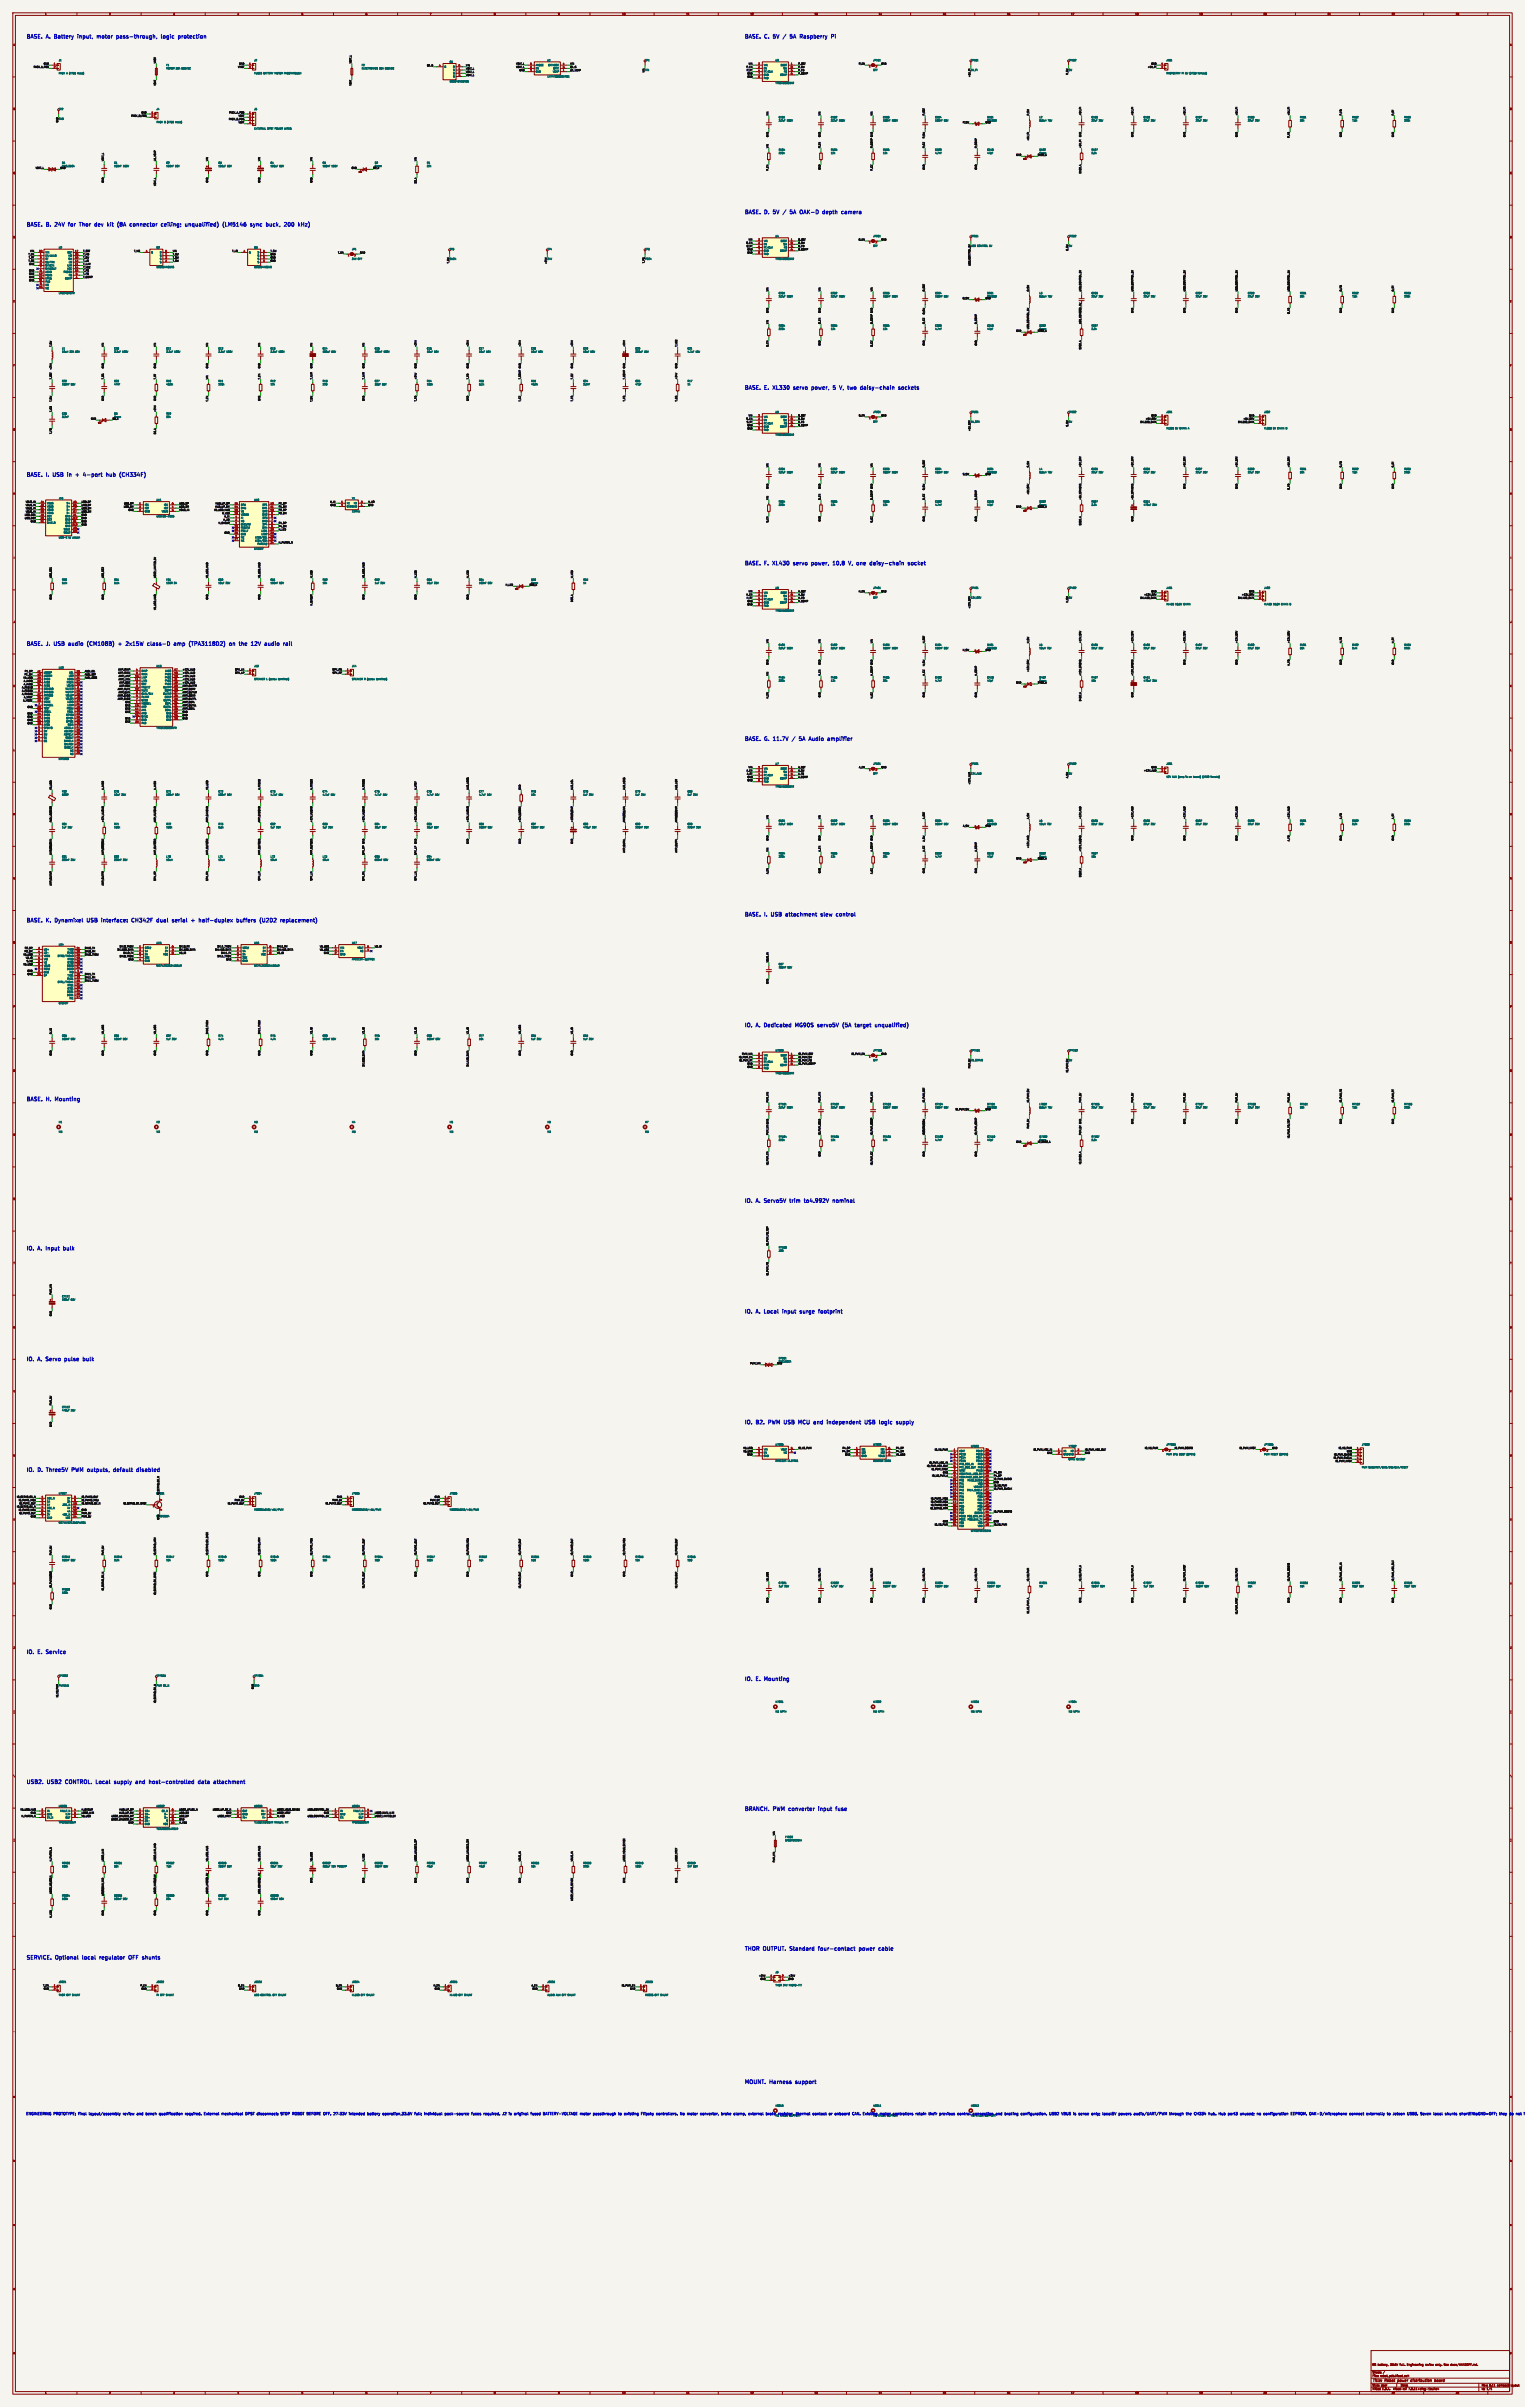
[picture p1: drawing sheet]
<svg xmlns="http://www.w3.org/2000/svg" width="1189mm" height="1877mm" viewBox="0 0 1189 1877" stroke-linecap="round" stroke-linejoin="round" font-family="sans-serif">
<defs><g id="words">
<g font-size="4.2" fill="#0000c2">
<text x="20" y="30">BASE.</text>
<text x="36" y="30">A.</text>
<text x="44" y="30">Battery</text>
<text x="63" y="30">input,</text>
<text x="79" y="30">motor</text>
<text x="96" y="30">pass-through,</text>
<text x="132" y="30">logic</text>
<text x="146" y="30">protection</text>
<text x="580" y="30">BASE.</text>
<text x="596" y="30">C.</text>
<text x="604" y="30">5V</text>
<text x="620" y="30">5A</text>
<text x="629" y="30">Raspberry</text>
<text x="580" y="167">BASE.</text>
<text x="596" y="167">D.</text>
<text x="604" y="167">5V</text>
<text x="620" y="167">5A</text>
<text x="629" y="167">OAK-D</text>
<text x="648" y="167">depth</text>
<text x="664" y="167">camera</text>
<text x="20" y="177">BASE.</text>
<text x="36" y="177">B.</text>
<text x="44" y="177">24V</text>
<text x="56" y="177">for</text>
<text x="66" y="177">Thor</text>
<text x="79" y="177">dev</text>
<text x="90" y="177">kit</text>
<text x="99" y="177">(8A</text>
<text x="110" y="177">connector</text>
<text x="136" y="177">ceiling;</text>
<text x="155" y="177">unqualified)</text>
<text x="186" y="177">(LM5146</text>
<text x="209" y="177">sync</text>
<text x="222" y="177">buck,</text>
<text x="238" y="177">200</text>
<text x="580" y="304">BASE.</text>
<text x="596" y="304">E.</text>
<text x="604" y="304">XL330</text>
<text x="621" y="304">servo</text>
<text x="637" y="304">power,</text>
<text x="655" y="304">5</text>
<text x="661" y="304">V,</text>
<text x="668" y="304">two</text>
<text x="679" y="304">daisy-chain</text>
<text x="710" y="304">sockets</text>
<text x="20" y="372">BASE.</text>
<text x="36" y="372">I.</text>
<text x="43" y="372">USB</text>
<text x="55" y="372">in</text>
<text x="63" y="372">+</text>
<text x="70" y="372">4-port</text>
<text x="89" y="372">hub</text>
<text x="101" y="372">(CH334F)</text>
<text x="580" y="441">BASE.</text>
<text x="596" y="441">F.</text>
<text x="604" y="441">XL430</text>
<text x="621" y="441">servo</text>
<text x="637" y="441">power,</text>
<text x="654" y="441">10.8</text>
<text x="668" y="441">V,</text>
<text x="675" y="441">one</text>
<text x="687" y="441">daisy-chain</text>
<text x="718" y="441">socket</text>
<text x="20" y="504">BASE.</text>
<text x="36" y="504">J.</text>
<text x="44" y="504">USB</text>
<text x="56" y="504">audio</text>
<text x="72" y="504">(CM108B)</text>
<text x="97" y="504">+</text>
<text x="105" y="504">2x15W</text>
<text x="122" y="504">class-D</text>
<text x="144" y="504">amp</text>
<text x="157" y="504">(TPA3118D2)</text>
<text x="190" y="504">on</text>
<text x="199" y="504">the</text>
<text x="209" y="504">12V</text>
<text x="221" y="504">audio</text>
<text x="580" y="578">BASE.</text>
<text x="596" y="578">G.</text>
<text x="604" y="578">11.7V</text>
<text x="627" y="578">5A</text>
<text x="636" y="578">Audio</text>
<text x="652" y="578">amplifier</text>
<text x="20" y="719">BASE.</text>
<text x="36" y="719">K.</text>
<text x="44" y="719">Dynamixel</text>
<text x="70" y="719">USB</text>
<text x="83" y="719">interface:</text>
<text x="108" y="719">CH342F</text>
<text x="129" y="719">dual</text>
<text x="142" y="719">serial</text>
<text x="158" y="719">+</text>
<text x="165" y="719">half-duplex</text>
<text x="196" y="719">buffers</text>
<text x="215" y="719">(U2D2</text>
<text x="232" y="719">replacement)</text>
<text x="580" y="715">BASE.</text>
<text x="596" y="715">I.</text>
<text x="603" y="715">USB</text>
<text x="615" y="715">attachment</text>
<text x="644" y="715">slew</text>
<text x="657" y="715">control</text>
<text x="580" y="801">IO.</text>
<text x="590" y="801">A.</text>
<text x="597" y="801">Dedicated</text>
<text x="623" y="801">MG90S</text>
<text x="641" y="801">servo5V</text>
<text x="662" y="801">(5A</text>
<text x="673" y="801">target</text>
<text x="690" y="801">unqualified)</text>
<text x="20" y="859">BASE.</text>
<text x="36" y="859">H.</text>
<text x="44" y="859">Mounting</text>
<text x="580" y="938">IO.</text>
<text x="590" y="938">A.</text>
<text x="597" y="938">Servo5V</text>
<text x="618" y="938">trim</text>
<text x="631" y="938">to4.992V</text>
<text x="654" y="938">nominal</text>
<text x="20" y="975">IO.</text>
<text x="30" y="975">A.</text>
<text x="37" y="975">Input</text>
<text x="52" y="975">bulk</text>
<text x="580" y="1024">IO.</text>
<text x="590" y="1024">A.</text>
<text x="597" y="1024">Local</text>
<text x="613" y="1024">input</text>
<text x="628" y="1024">surge</text>
<text x="643" y="1024">footprint</text>
<text x="20" y="1062">IO.</text>
<text x="30" y="1062">A.</text>
<text x="37" y="1062">Servo</text>
<text x="53" y="1062">pulse</text>
<text x="69" y="1062">bulk</text>
<text x="580" y="1111">IO.</text>
<text x="590" y="1111">B2.</text>
<text x="601" y="1111">PWM</text>
<text x="614" y="1111">USB</text>
<text x="626" y="1111">MCU</text>
<text x="639" y="1111">and</text>
<text x="651" y="1111">independent</text>
<text x="682" y="1111">USB</text>
<text x="694" y="1111">logic</text>
<text x="709" y="1111">supply</text>
<text x="20" y="1148">IO.</text>
<text x="30" y="1148">D.</text>
<text x="38" y="1148">Three5V</text>
<text x="59" y="1148">PWM</text>
<text x="72" y="1148">outputs,</text>
<text x="94" y="1148">default</text>
<text x="113" y="1148">disabled</text>
<text x="20" y="1290">IO.</text>
<text x="30" y="1290">E.</text>
<text x="37" y="1290">Service</text>
<text x="580" y="1311">IO.</text>
<text x="590" y="1311">E.</text>
<text x="597" y="1311">Mounting</text>
<text x="20" y="1391">USB2.</text>
<text x="37" y="1391">USB2</text>
<text x="52" y="1391">CONTROL.</text>
<text x="77" y="1391">Local</text>
<text x="93" y="1391">supply</text>
<text x="111" y="1391">and</text>
<text x="123" y="1391">host-controlled</text>
<text x="162" y="1391">data</text>
<text x="175" y="1391">attachment</text>
<text x="580" y="1412">BRANCH.</text>
<text x="603" y="1412">PWM</text>
<text x="616" y="1412">converter</text>
<text x="641" y="1412">input</text>
<text x="656" y="1412">fuse</text>
<text x="580" y="1521">THOR</text>
<text x="595" y="1521">OUTPUT.</text>
<text x="617" y="1521">Standard</text>
<text x="641" y="1521">four-contact</text>
<text x="674" y="1521">power</text>
<text x="690" y="1521">cable</text>
<text x="20" y="1528">SERVICE.</text>
<text x="44" y="1528">Optional</text>
<text x="66" y="1528">local</text>
<text x="80" y="1528">regulator</text>
<text x="104" y="1528">OFF</text>
<text x="116" y="1528">shunts</text>
<text x="580" y="1625">MOUNT.</text>
<text x="600" y="1625">Harness</text>
<text x="622" y="1625">support</text>
</g>
<g font-size="2.8" fill="#0000c2">
<text x="20" y="1650">ENGINEERING PROTOTYPE; final</text>
<text x="69" y="1650">layout/assembly</text>
<text x="96" y="1650">review</text>
<text x="107" y="1650">and</text>
<text x="114" y="1650">bench</text>
<text x="124" y="1650">qualification</text>
<text x="144" y="1650">required.</text>
<text x="159" y="1650">External</text>
<text x="173" y="1650">mechanical</text>
<text x="192" y="1650">DPST disconnect:</text>
<text x="273" y="1650">intended</text>
<text x="287" y="1650">battery</text>
<text x="299" y="1650">operation,33.6V</text>
<text x="324" y="1650">full;</text>
<text x="332" y="1650">individual</text>
<text x="348" y="1650">pack-source</text>
<text x="369" y="1650">fuses</text>
<text x="378" y="1650">required.</text>
<text x="393" y="1650">J2</text>
<text x="398" y="1650">is</text>
<text x="402" y="1650">original</text>
<text x="415" y="1650">fused</text>
<text x="425" y="1650">BATTERY-VOLTAGE motor</text>
<text x="464" y="1650">passthrough</text>
<text x="484" y="1650">to</text>
<text x="488" y="1650">existing</text>
<text x="501" y="1650">Flipsky</text>
<text x="513" y="1650">controllers.</text>
<text x="532" y="1650">No motor</text>
<text x="548" y="1650">converter,</text>
<text x="564" y="1650">brake</text>
<text x="574" y="1650">clamp,</text>
<text x="586" y="1650">external</text>
<text x="599" y="1650">brake</text>
<text x="609" y="1650">resistor,</text>
<text x="623" y="1650">thermal</text>
<text x="636" y="1650">contact</text>
<text x="649" y="1650">or</text>
<text x="653" y="1650">onboard</text>
<text x="667" y="1650">CAN. Existing</text>
<text x="689" y="1650">motor</text>
<text x="699" y="1650">controllers</text>
<text x="717" y="1650">retain</text>
<text x="727" y="1650">their</text>
<text x="735" y="1650">previous</text>
<text x="749" y="1650">control</text>
<text x="761" y="1650">connection</text>
<text x="779" y="1650">and</text>
<text x="786" y="1650">braking</text>
<text x="799" y="1650">configuration.</text>
<text x="821" y="1650">USB2</text>
<text x="831" y="1650">VBUS is</text>
<text x="844" y="1650">sense</text>
<text x="854" y="1650">only;</text>
<text x="863" y="1650">local5V</text>
<text x="876" y="1650">powers</text>
<text x="888" y="1650">audio/UART/PWM</text>
<text x="915" y="1650">through</text>
<text x="928" y="1650">the</text>
<text x="935" y="1650">CH334</text>
<text x="946" y="1650">hub.</text>
<text x="954" y="1650">Hub</text>
<text x="961" y="1650">port3</text>
<text x="971" y="1650">unused;</text>
<text x="984" y="1650">no</text>
<text x="989" y="1650">configuration</text>
<text x="1010" y="1650">EEPROM. OAK-D/microphone</text>
<text x="1056" y="1650">connect</text>
<text x="1070" y="1650">externally</text>
<text x="1086" y="1650">to</text>
<text x="1090" y="1650">Jetson</text>
<text x="1102" y="1650">USB3.</text>
<text x="1112" y="1650">Seven</text>
<text x="1122" y="1650">local</text>
<text x="1131" y="1650">shunts</text>
<text x="1143" y="1650">shortENtoGND=OFF;</text>
<text x="1174" y="1650">they</text>
<text x="1182" y="1650">do</text>
<text x="1187" y="1650">not</text>
</g>
<g font-size="2.8" fill="#840000">
<text x="1070" y="1858">Title:</text>
<text x="1080" y="1858">Robot</text>
<text x="1091" y="1858">power</text>
<text x="1102" y="1858">distribution</text>
<text x="1121" y="1858">board</text>
</g>
<g font-size="2.1" fill="#840000">
<text x="1070" y="1845">8S</text>
<text x="1074" y="1845">battery,</text>
<text x="1084" y="1845">33.6V</text>
<text x="1092" y="1845">full.</text>
<text x="1097" y="1845">Engineering</text>
<text x="1112" y="1845">review</text>
<text x="1120" y="1845">only.</text>
<text x="1127" y="1845">See</text>
<text x="1132" y="1845">docs/HANDOFF.md.</text>
<text x="1070" y="1854">File:</text>
<text x="1070" y="1851">Sheet:</text>
<text x="1076" y="1854">robot_pdb.kicad_sch</text>
<text x="1070" y="1864">KiCad</text>
<text x="1070" y="1861">Size:</text>
<text x="1077" y="1861">User</text>
<text x="1078" y="1864">E.D.A.</text>
<text x="1087" y="1864">kicad-cli</text>
<text x="1092" y="1861">Date:</text>
<text x="1098" y="1864">7.0.11+dfsg-1build4</text>
<text x="1155" y="1861">Rev:</text>
<text x="1155" y="1864">Id:</text>
<text x="1159" y="1864">1/1</text>
<text x="1161" y="1861">0.11</text>
<text x="1168" y="1861">compact</text>
<text x="1179" y="1861">layout</text>
</g>
<g font-size="1.8" fill="#840000">
<text x="35" y="12">1</text>
<text x="85" y="12">2</text>
<text x="135" y="12">3</text>
<text x="185" y="12">4</text>
<text x="235" y="12">5</text>
<text x="285" y="12">6</text>
<text x="335" y="12">7</text>
<text x="385" y="12">8</text>
<text x="435" y="12">9</text>
<text x="485" y="12">10</text>
<text x="535" y="12">11</text>
<text x="585" y="12">12</text>
<text x="635" y="12">13</text>
<text x="685" y="12">14</text>
<text x="735" y="12">15</text>
<text x="785" y="12">16</text>
<text x="835" y="12">17</text>
<text x="885" y="12">18</text>
<text x="935" y="12">19</text>
<text x="985" y="12">20</text>
<text x="1035" y="12">21</text>
<text x="1085" y="12">22</text>
<text x="1135" y="12">23</text>
<text x="10" y="36">A</text>
<text x="1177" y="36">A</text>
<text x="10" y="86">B</text>
<text x="1177" y="86">B</text>
<text x="10" y="136">C</text>
<text x="1177" y="136">C</text>
<text x="10" y="186">D</text>
<text x="1177" y="186">D</text>
<text x="10" y="236">E</text>
<text x="1177" y="236">E</text>
<text x="10" y="286">F</text>
<text x="1177" y="286">F</text>
<text x="10" y="336">G</text>
<text x="1177" y="336">G</text>
<text x="10" y="386">H</text>
<text x="1177" y="386">H</text>
<text x="11" y="436">I</text>
<text x="1178" y="436">I</text>
<text x="10" y="486">J</text>
<text x="1177" y="486">J</text>
<text x="10" y="536">K</text>
<text x="1177" y="536">K</text>
<text x="10" y="586">L</text>
<text x="1177" y="586">L</text>
<text x="10" y="636">M</text>
<text x="1177" y="636">M</text>
<text x="10" y="686">N</text>
<text x="1177" y="686">N</text>
<text x="10" y="736">O</text>
<text x="1177" y="736">O</text>
<text x="10" y="786">P</text>
<text x="1177" y="786">P</text>
<text x="10" y="836">Q</text>
<text x="1177" y="836">Q</text>
<text x="10" y="886">R</text>
<text x="1177" y="886">R</text>
<text x="10" y="936">S</text>
<text x="1177" y="936">S</text>
<text x="10" y="986">T</text>
<text x="1177" y="986">T</text>
<text x="10" y="1036">U</text>
<text x="1177" y="1036">U</text>
<text x="10" y="1086">V</text>
<text x="1177" y="1086">V</text>
<text x="10" y="1136">W</text>
<text x="1177" y="1136">W</text>
<text x="10" y="1186">X</text>
<text x="1177" y="1186">X</text>
<text x="10" y="1236">Y</text>
<text x="1177" y="1236">Y</text>
<text x="10" y="1286">Z</text>
<text x="1177" y="1286">Z</text>
<text x="10" y="1336">[</text>
<text x="1177" y="1336">[</text>
<text x="10" y="1386">\</text>
<text x="1177" y="1386">\</text>
<text x="10" y="1436">]</text>
<text x="1177" y="1436">]</text>
<text x="11" y="1486">^</text>
<text x="1178" y="1486">^</text>
<text x="10" y="1536">_</text>
<text x="1177" y="1536">_</text>
<text x="11" y="1586">`</text>
<text x="1178" y="1586">`</text>
<text x="10" y="1636">a</text>
<text x="1177" y="1636">a</text>
<text x="10" y="1686">b</text>
<text x="1177" y="1686">b</text>
<text x="10" y="1736">c</text>
<text x="1177" y="1736">c</text>
<text x="10" y="1786">d</text>
<text x="1177" y="1786">d</text>
<text x="10" y="1836">e</text>
<text x="1177" y="1836">e</text>
<text x="35" y="1867">1</text>
<text x="85" y="1867">2</text>
<text x="135" y="1867">3</text>
<text x="185" y="1867">4</text>
<text x="235" y="1867">5</text>
<text x="285" y="1867">6</text>
<text x="335" y="1867">7</text>
<text x="385" y="1867">8</text>
<text x="435" y="1867">9</text>
<text x="485" y="1867">10</text>
<text x="535" y="1867">11</text>
<text x="585" y="1867">12</text>
<text x="635" y="1867">13</text>
<text x="685" y="1867">14</text>
<text x="735" y="1867">15</text>
<text x="785" y="1867">16</text>
<text x="835" y="1867">17</text>
<text x="885" y="1867">18</text>
<text x="935" y="1867">19</text>
<text x="985" y="1867">20</text>
<text x="1035" y="1867">21</text>
<text x="1085" y="1867">22</text>
<text x="1135" y="1867">23</text>
</g>
<g font-size="1.8" fill="#006464">
<text x="46" y="48">J1</text>
<text x="198" y="48">J2</text>
<text x="427" y="48">U1</text>
<text x="503" y="48">TP1</text>
<text x="605" y="48">U3</text>
<text x="681" y="48">JP101</text>
<text x="757" y="48">TP101</text>
<text x="833" y="48">TP102</text>
<text x="909" y="48">J101</text>
<text x="130" y="52">F1</text>
<text x="282" y="52">F2</text>
<text x="346" y="53">G</text>
<text x="351" y="49">Q1</text>
<text x="353" y="53">D</text>
<text x="418" y="52">ANODE</text>
<text x="427" y="52">CATHODE</text>
<text x="595" y="52">VIN</text>
<text x="609" y="52">BOOT</text>
<text x="46" y="58">PACK</text>
<text x="52" y="58">A (XT60</text>
<text x="61" y="58">male)</text>
<text x="130" y="54">MOTOR 30A</text>
<text x="142" y="54">500VDC</text>
<text x="198" y="58">FUSED BATTERY MOTOR PASSTHROUGH</text>
<text x="282" y="54">ELECTRONICS 30A</text>
<text x="300" y="54">500VDC</text>
<text x="353" y="55">S</text>
<text x="353" y="58">S</text>
<text x="418" y="57">GND</text>
<text x="418" y="54">EN</text>
<text x="431" y="57">VCAP</text>
<text x="431" y="54">GATE</text>
<text x="503" y="55">VIN</text>
<text x="595" y="54">EN</text>
<text x="595" y="57">RT/CLK</text>
<text x="595" y="59">GND</text>
<text x="608" y="59">COMP</text>
<text x="611" y="54">SW</text>
<text x="611" y="57">FB</text>
<text x="681" y="55">OFF</text>
<text x="909" y="58">RASPBERRY PI</text>
<text x="924" y="58">5V</text>
<text x="928" y="58">(XT30</text>
<text x="935" y="58">female)</text>
<text x="351" y="64">BSC040N10NS5</text>
<text x="353" y="61">S</text>
<text x="427" y="61">LM74700QDBVRQ1</text>
<text x="595" y="62">PAD</text>
<text x="605" y="66">TPS54560DDAR</text>
<text x="46" y="86">TP2</text>
<text x="122" y="86">J4</text>
<text x="198" y="86">J5</text>
<text x="46" y="94">GND</text>
<text x="607" y="92">C101</text>
<text x="607" y="95">2.2uF</text>
<text x="614" y="95">100V</text>
<text x="648" y="92">C102</text>
<text x="648" y="95">2.2uF</text>
<text x="654" y="95">100V</text>
<text x="688" y="92">C103</text>
<text x="688" y="95">100nF</text>
<text x="695" y="95">100V</text>
<text x="729" y="92">C104</text>
<text x="729" y="95">100nF</text>
<text x="736" y="95">50V</text>
<text x="770" y="92">D101</text>
<text x="770" y="95">SS1060</text>
<text x="810" y="92">L2</text>
<text x="810" y="95">6.8uH</text>
<text x="817" y="95">75V</text>
<text x="851" y="92">C105</text>
<text x="851" y="95">22uF</text>
<text x="857" y="95">25V</text>
<text x="892" y="92">C106</text>
<text x="892" y="95">22uF</text>
<text x="897" y="95">25V</text>
<text x="932" y="92">C107</text>
<text x="932" y="95">22uF</text>
<text x="938" y="95">25V</text>
<text x="973" y="92">C108</text>
<text x="973" y="95">22uF</text>
<text x="979" y="95">25V</text>
<text x="1013" y="92">R101</text>
<text x="1013" y="95">39k</text>
<text x="1054" y="92">R102</text>
<text x="1054" y="95">7.5k</text>
<text x="1095" y="92">R103</text>
<text x="1095" y="95">220k</text>
<text x="122" y="96">PACK</text>
<text x="128" y="96">B</text>
<text x="130" y="96">(XT60</text>
<text x="137" y="96">male)</text>
<text x="198" y="101">EXTERNAL DPST POWER WIRES</text>
<text x="607" y="118">R104</text>
<text x="648" y="118">R105</text>
<text x="688" y="118">R106</text>
<text x="729" y="118">C109</text>
<text x="770" y="118">C110</text>
<text x="810" y="118">D102</text>
<text x="851" y="118">R107</text>
<text x="607" y="120">220k</text>
<text x="648" y="120">12k</text>
<text x="688" y="120">12k</text>
<text x="729" y="120">4.7nF</text>
<text x="770" y="120">47pF</text>
<text x="851" y="120">2.2k</text>
<text x="48" y="128">D1</text>
<text x="48" y="130">SMCJ36CA</text>
<text x="89" y="128">C1</text>
<text x="89" y="130">100nF</text>
<text x="96" y="130">100V</text>
<text x="130" y="128">C2</text>
<text x="130" y="130">100nF</text>
<text x="137" y="130">50V</text>
<text x="170" y="128">C3</text>
<text x="170" y="130">100uF</text>
<text x="177" y="130">63V</text>
<text x="211" y="128">C4</text>
<text x="211" y="130">100uF</text>
<text x="218" y="130">63V</text>
<text x="251" y="128">C5</text>
<text x="251" y="130">100nF</text>
<text x="259" y="130">100V</text>
<text x="292" y="128">D2</text>
<text x="333" y="128">R1</text>
<text x="333" y="130">22k</text>
<text x="605" y="185">U4</text>
<text x="681" y="185">JP201</text>
<text x="757" y="185">TP201</text>
<text x="833" y="185">TP202</text>
<text x="595" y="189">VIN</text>
<text x="595" y="191">EN</text>
<text x="609" y="189">BOOT</text>
<text x="611" y="191">SW</text>
<text x="35" y="198">VIN</text>
<text x="46" y="194">U2</text>
<text x="52" y="198">BST</text>
<text x="118" y="198">G</text>
<text x="122" y="194">Q2</text>
<text x="125" y="198">D</text>
<text x="194" y="198">G</text>
<text x="198" y="194">Q3</text>
<text x="201" y="198">D</text>
<text x="274" y="195">JP1</text>
<text x="351" y="195">TP3</text>
<text x="427" y="195">TP4</text>
<text x="503" y="195">TP5</text>
<text x="595" y="194">RT/CLK</text>
<text x="595" y="196">GND</text>
<text x="608" y="196">COMP</text>
<text x="611" y="194">FB</text>
<text x="681" y="193">OFF</text>
<text x="757" y="193">USB</text>
<text x="762" y="193">CONTROL 5V</text>
<text x="35" y="200">EN/UVLO</text>
<text x="35" y="203">RT</text>
<text x="53" y="200">HO</text>
<text x="53" y="203">SW</text>
<text x="125" y="200">S</text>
<text x="125" y="203">S</text>
<text x="201" y="200">S</text>
<text x="201" y="203">S</text>
<text x="274" y="203">24V</text>
<text x="279" y="203">OFF</text>
<text x="427" y="203">24V</text>
<text x="503" y="203">PG24</text>
<text x="595" y="199">PAD</text>
<text x="605" y="203">TPS54560DDAR</text>
<text x="35" y="205">SS/TRK</text>
<text x="35" y="208">SYNCIN</text>
<text x="52" y="208">ILIM</text>
<text x="54" y="205">LO</text>
<text x="122" y="209">BSC034N06NS</text>
<text x="125" y="205">S</text>
<text x="198" y="209">BSC034N06NS</text>
<text x="201" y="205">S</text>
<text x="35" y="215">PGND</text>
<text x="35" y="213">AGND</text>
<text x="35" y="210">SYNCOUT</text>
<text x="49" y="213">PGOOD</text>
<text x="52" y="210">VCC</text>
<text x="54" y="215">FB</text>
<text x="35" y="218">EP15</text>
<text x="35" y="221">PAD</text>
<text x="51" y="218">COMP</text>
<text x="35" y="226">NC</text>
<text x="35" y="223">NC</text>
<text x="46" y="229">LM5146RGYR</text>
<text x="607" y="229">C201</text>
<text x="607" y="232">2.2uF</text>
<text x="614" y="232">100V</text>
<text x="648" y="229">C202</text>
<text x="648" y="232">2.2uF</text>
<text x="654" y="232">100V</text>
<text x="688" y="229">C203</text>
<text x="688" y="232">100nF</text>
<text x="695" y="232">100V</text>
<text x="729" y="229">C204</text>
<text x="729" y="232">100nF</text>
<text x="736" y="232">50V</text>
<text x="770" y="229">D201</text>
<text x="770" y="232">SS1060</text>
<text x="810" y="229">L3</text>
<text x="810" y="232">6.8uH</text>
<text x="817" y="232">75V</text>
<text x="851" y="229">C205</text>
<text x="851" y="232">22uF</text>
<text x="857" y="232">25V</text>
<text x="892" y="229">C206</text>
<text x="892" y="232">22uF</text>
<text x="897" y="232">25V</text>
<text x="932" y="229">C207</text>
<text x="932" y="232">22uF</text>
<text x="938" y="232">25V</text>
<text x="973" y="229">C208</text>
<text x="973" y="232">22uF</text>
<text x="979" y="232">25V</text>
<text x="1013" y="229">R201</text>
<text x="1013" y="232">39k</text>
<text x="1054" y="229">R202</text>
<text x="1054" y="232">7.5k</text>
<text x="1095" y="229">R203</text>
<text x="1095" y="232">220k</text>
<text x="607" y="255">R204</text>
<text x="607" y="257">220k</text>
<text x="648" y="255">R205</text>
<text x="648" y="257">12k</text>
<text x="688" y="255">R206</text>
<text x="688" y="257">12k</text>
<text x="729" y="255">C209</text>
<text x="729" y="257">4.7nF</text>
<text x="770" y="255">C210</text>
<text x="770" y="257">47pF</text>
<text x="810" y="255">D202</text>
<text x="851" y="255">R207</text>
<text x="851" y="257">2.2k</text>
<text x="48" y="275">10uH</text>
<text x="48" y="273">L1</text>
<text x="54" y="275">22A</text>
<text x="59" y="275">60V</text>
<text x="89" y="275">2.2uF</text>
<text x="89" y="273">C10</text>
<text x="95" y="275">100V</text>
<text x="130" y="275">2.2uF</text>
<text x="130" y="273">C11</text>
<text x="136" y="275">100V</text>
<text x="170" y="275">2.2uF</text>
<text x="170" y="273">C12</text>
<text x="177" y="275">100V</text>
<text x="211" y="275">2.2uF</text>
<text x="211" y="273">C13</text>
<text x="217" y="275">100V</text>
<text x="251" y="275">100uF</text>
<text x="251" y="273">C14</text>
<text x="259" y="275">63V</text>
<text x="292" y="273">C15</text>
<text x="292" y="275">100nF</text>
<text x="299" y="275">100V</text>
<text x="333" y="273">C16</text>
<text x="333" y="275">10uF</text>
<text x="339" y="275">50V</text>
<text x="373" y="273">C17</text>
<text x="373" y="275">10uF</text>
<text x="379" y="275">50V</text>
<text x="414" y="273">C18</text>
<text x="414" y="275">10uF</text>
<text x="420" y="275">50V</text>
<text x="455" y="273">C19</text>
<text x="455" y="275">10uF</text>
<text x="460" y="275">50V</text>
<text x="495" y="273">C20</text>
<text x="495" y="275">220uF</text>
<text x="502" y="275">35V</text>
<text x="536" y="273">C21</text>
<text x="536" y="275">4.7uF</text>
<text x="542" y="275">16V</text>
<text x="48" y="298">C22</text>
<text x="89" y="298">C23</text>
<text x="130" y="298">R10</text>
<text x="170" y="298">R11</text>
<text x="211" y="298">R12</text>
<text x="251" y="298">R13</text>
<text x="292" y="298">C27</text>
<text x="333" y="298">R14</text>
<text x="373" y="298">R15</text>
<text x="414" y="298">R16</text>
<text x="455" y="298">C24</text>
<text x="495" y="298">C25</text>
<text x="536" y="298">R17</text>
<text x="48" y="301">100nF</text>
<text x="55" y="301">50V</text>
<text x="89" y="301">47nF</text>
<text x="130" y="301">49.9k</text>
<text x="170" y="301">220k</text>
<text x="211" y="301">12k</text>
<text x="251" y="301">220</text>
<text x="292" y="301">33pF</text>
<text x="298" y="301">50V</text>
<text x="333" y="301">150k</text>
<text x="373" y="301">5.1k</text>
<text x="414" y="301">49.9k</text>
<text x="455" y="301">2.2nF</text>
<text x="495" y="301">47pF</text>
<text x="536" y="301">1k</text>
<text x="48" y="323">C26</text>
<text x="89" y="323">D3</text>
<text x="130" y="323">R19</text>
<text x="605" y="322">U5</text>
<text x="681" y="322">JP301</text>
<text x="757" y="322">TP301</text>
<text x="833" y="322">TP302</text>
<text x="909" y="322">J301</text>
<text x="986" y="322">J302</text>
<text x="48" y="326">2.2nF</text>
<text x="130" y="326">22k</text>
<text x="595" y="326">VIN</text>
<text x="595" y="329">EN</text>
<text x="609" y="326">BOOT</text>
<text x="611" y="329">SW</text>
<text x="681" y="330">OFF</text>
<text x="757" y="330">5V_SRV</text>
<text x="595" y="331">RT/CLK</text>
<text x="595" y="334">GND</text>
<text x="608" y="334">COMP</text>
<text x="611" y="331">FB</text>
<text x="909" y="335">XL330</text>
<text x="916" y="335">5V</text>
<text x="920" y="335">CHAIN</text>
<text x="927" y="335">A</text>
<text x="986" y="335">XL330</text>
<text x="993" y="335">5V</text>
<text x="996" y="335">CHAIN</text>
<text x="1003" y="335">B</text>
<text x="595" y="336">PAD</text>
<text x="605" y="340">TPS54560DDAR</text>
<text x="607" y="367">C301</text>
<text x="607" y="369">2.2uF</text>
<text x="614" y="369">100V</text>
<text x="648" y="367">C302</text>
<text x="648" y="369">2.2uF</text>
<text x="654" y="369">100V</text>
<text x="688" y="367">C303</text>
<text x="688" y="369">100nF</text>
<text x="695" y="369">100V</text>
<text x="729" y="367">C304</text>
<text x="729" y="369">100nF</text>
<text x="736" y="369">50V</text>
<text x="770" y="367">D301</text>
<text x="770" y="369">SS1060</text>
<text x="810" y="367">L4</text>
<text x="810" y="369">6.8uH</text>
<text x="817" y="369">75V</text>
<text x="851" y="367">C305</text>
<text x="851" y="369">22uF</text>
<text x="857" y="369">25V</text>
<text x="892" y="367">C306</text>
<text x="892" y="369">22uF</text>
<text x="897" y="369">25V</text>
<text x="932" y="367">C307</text>
<text x="932" y="369">22uF</text>
<text x="938" y="369">25V</text>
<text x="973" y="367">C308</text>
<text x="973" y="369">22uF</text>
<text x="979" y="369">25V</text>
<text x="1013" y="367">R301</text>
<text x="1013" y="369">39k</text>
<text x="1054" y="367">R302</text>
<text x="1054" y="369">7.5k</text>
<text x="1095" y="367">R303</text>
<text x="1095" y="369">220k</text>
<text x="46" y="389">J10</text>
<text x="274" y="389">Y1</text>
<text x="37" y="393">VBUS</text>
<text x="37" y="396">VBUS</text>
<text x="52" y="393">D+</text>
<text x="52" y="396">D+</text>
<text x="113" y="395">IO1</text>
<text x="122" y="391">U11</text>
<text x="128" y="395">IO1</text>
<text x="188" y="395">DPU</text>
<text x="198" y="391">U10</text>
<text x="205" y="395">DP1</text>
<text x="270" y="393">X1</text>
<text x="270" y="396">GNDGND</text>
<text x="276" y="393">X2</text>
<text x="607" y="392">R304</text>
<text x="607" y="395">220k</text>
<text x="648" y="392">R305</text>
<text x="648" y="395">12k</text>
<text x="688" y="392">R306</text>
<text x="688" y="395">12k</text>
<text x="729" y="392">C309</text>
<text x="729" y="395">4.7nF</text>
<text x="770" y="392">C310</text>
<text x="770" y="395">47pF</text>
<text x="810" y="392">D302</text>
<text x="851" y="392">R307</text>
<text x="851" y="395">2.2k</text>
<text x="892" y="392">C311</text>
<text x="892" y="395">470uF</text>
<text x="899" y="395">25V</text>
<text x="37" y="398">VBUS</text>
<text x="37" y="401">VBUS</text>
<text x="52" y="398">D-</text>
<text x="52" y="401">D-</text>
<text x="113" y="400">GND</text>
<text x="113" y="397">IO2</text>
<text x="126" y="400">VBUS</text>
<text x="128" y="397">IO2</text>
<text x="188" y="397">DMU</text>
<text x="188" y="400">V5</text>
<text x="204" y="397">DM1</text>
<text x="205" y="400">DP2</text>
<text x="274" y="400">12MHz</text>
<text x="37" y="403">CC1</text>
<text x="37" y="406">CC2</text>
<text x="51" y="403">GND</text>
<text x="51" y="406">GND</text>
<text x="122" y="403">USBLC6-2SC6</text>
<text x="188" y="402">VDD33</text>
<text x="188" y="407">XO</text>
<text x="188" y="405">XI</text>
<text x="204" y="407">DM3</text>
<text x="204" y="402">DM2</text>
<text x="205" y="405">DP3</text>
<text x="37" y="409">SHIELD</text>
<text x="50" y="414">SBU1</text>
<text x="51" y="409">GND</text>
<text x="51" y="411">GND</text>
<text x="188" y="410">OVCUR#</text>
<text x="188" y="412">RESET#</text>
<text x="204" y="412">DM4</text>
<text x="205" y="410">DP4</text>
<text x="46" y="420">USB-C</text>
<text x="50" y="416">SBU2</text>
<text x="54" y="420">to</text>
<text x="57" y="420">Jetson</text>
<text x="188" y="415">PSELF</text>
<text x="188" y="420">NC</text>
<text x="188" y="417">GND</text>
<text x="199" y="420">LED3/SCL</text>
<text x="204" y="415">LED1</text>
<text x="204" y="417">LED2</text>
<text x="188" y="423">NC</text>
<text x="199" y="423">LED4/SDA</text>
<text x="201" y="425">PWREN#</text>
<text x="198" y="429">CH334F</text>
<text x="48" y="456">5.1k</text>
<text x="48" y="453">R60</text>
<text x="89" y="456">5.1k</text>
<text x="89" y="453">R61</text>
<text x="130" y="453">FB1</text>
<text x="130" y="456">120R</text>
<text x="136" y="456">2A</text>
<text x="170" y="453">C60</text>
<text x="170" y="456">10uF</text>
<text x="176" y="456">25V</text>
<text x="211" y="456">100nF</text>
<text x="211" y="453">C61</text>
<text x="218" y="456">50V</text>
<text x="251" y="456">10k</text>
<text x="251" y="453">R62</text>
<text x="292" y="453">C62</text>
<text x="292" y="456">1uF</text>
<text x="297" y="456">25V</text>
<text x="333" y="453">C63</text>
<text x="333" y="456">10uF</text>
<text x="339" y="456">25V</text>
<text x="373" y="453">C64</text>
<text x="373" y="456">100nF</text>
<text x="380" y="456">50V</text>
<text x="414" y="453">D60</text>
<text x="455" y="453">R63</text>
<text x="455" y="456">1k</text>
<text x="605" y="459">U6</text>
<text x="681" y="459">JP401</text>
<text x="757" y="459">TP401</text>
<text x="833" y="459">TP402</text>
<text x="909" y="459">J401</text>
<text x="986" y="459">J402</text>
<text x="595" y="463">VIN</text>
<text x="595" y="466">EN</text>
<text x="609" y="463">BOOT</text>
<text x="611" y="466">SW</text>
<text x="681" y="467">OFF</text>
<text x="757" y="467">12V_SRV</text>
<text x="595" y="468">RT/CLK</text>
<text x="595" y="471">GND</text>
<text x="595" y="473">PAD</text>
<text x="608" y="471">COMP</text>
<text x="611" y="468">FB</text>
<text x="909" y="472">XL430</text>
<text x="916" y="472">10.8V</text>
<text x="923" y="472">CHAIN</text>
<text x="986" y="472">XL430</text>
<text x="993" y="472">10.8V</text>
<text x="999" y="472">CHAIN</text>
<text x="1006" y="472">B</text>
<text x="605" y="477">TPS54560DDAR</text>
<text x="607" y="504">C401</text>
<text x="648" y="504">C402</text>
<text x="688" y="504">C403</text>
<text x="729" y="504">C404</text>
<text x="770" y="504">D401</text>
<text x="810" y="504">L5</text>
<text x="851" y="504">C405</text>
<text x="892" y="504">C406</text>
<text x="932" y="504">C407</text>
<text x="973" y="504">C408</text>
<text x="1013" y="504">R401</text>
<text x="1054" y="504">R402</text>
<text x="1095" y="504">R403</text>
<text x="607" y="506">2.2uF</text>
<text x="614" y="506">100V</text>
<text x="648" y="506">2.2uF</text>
<text x="654" y="506">100V</text>
<text x="688" y="506">100nF</text>
<text x="695" y="506">100V</text>
<text x="729" y="506">100nF</text>
<text x="736" y="506">50V</text>
<text x="770" y="506">SS1060</text>
<text x="810" y="506">10uH</text>
<text x="816" y="506">75V</text>
<text x="851" y="506">22uF</text>
<text x="857" y="506">25V</text>
<text x="892" y="506">22uF</text>
<text x="897" y="506">25V</text>
<text x="932" y="506">22uF</text>
<text x="938" y="506">25V</text>
<text x="973" y="506">22uF</text>
<text x="979" y="506">25V</text>
<text x="1013" y="506">30k</text>
<text x="1054" y="506">2.4k</text>
<text x="1095" y="506">220k</text>
<text x="46" y="522">U12</text>
<text x="122" y="520">U13</text>
<text x="198" y="520">J13</text>
<text x="274" y="520">J14</text>
<text x="34" y="525">USBDP</text>
<text x="34" y="528">USBDM</text>
<text x="54" y="528">LOR</text>
<text x="54" y="525">LOL</text>
<text x="110" y="524">RINP</text>
<text x="110" y="527">RINN</text>
<text x="129" y="527">PVCC</text>
<text x="129" y="524">AVCC</text>
<text x="34" y="533">AVDD</text>
<text x="34" y="530">DVDD</text>
<text x="52" y="533">MICIN</text>
<text x="52" y="530">LOBS</text>
<text x="110" y="529">LINP</text>
<text x="110" y="532">LINN</text>
<text x="129" y="529">PVCC</text>
<text x="129" y="532">PVCC</text>
<text x="198" y="530">SPEAKER L (screw</text>
<text x="217" y="530">terminal)</text>
<text x="274" y="530">SPEAKER R (screw</text>
<text x="294" y="530">terminal)</text>
<text x="607" y="529">R404</text>
<text x="607" y="532">220k</text>
<text x="648" y="529">R405</text>
<text x="648" y="532">12k</text>
<text x="688" y="529">R406</text>
<text x="688" y="532">20k</text>
<text x="729" y="529">C409</text>
<text x="729" y="532">4.7nF</text>
<text x="770" y="529">C410</text>
<text x="770" y="532">47pF</text>
<text x="810" y="529">D402</text>
<text x="851" y="529">R407</text>
<text x="851" y="532">10k</text>
<text x="892" y="529">C411</text>
<text x="892" y="532">470uF</text>
<text x="899" y="532">25V</text>
<text x="34" y="536">AVDD</text>
<text x="34" y="538">DREG18</text>
<text x="51" y="538">MUTER</text>
<text x="52" y="536">VBIAS</text>
<text x="110" y="539">MUTE</text>
<text x="110" y="534">SDZ</text>
<text x="110" y="537">FAULTZ</text>
<text x="127" y="537">OUTPR</text>
<text x="128" y="539">BSPR</text>
<text x="129" y="534">PVCC</text>
<text x="34" y="546">VREF</text>
<text x="34" y="543">AREG36</text>
<text x="34" y="541">DREG33</text>
<text x="51" y="541">MUTEP</text>
<text x="51" y="543">VOLUP</text>
<text x="51" y="546">VOLDN</text>
<text x="110" y="544">PLIMIT</text>
<text x="110" y="542">GAIN/SLV</text>
<text x="127" y="542">OUTNR</text>
<text x="128" y="544">BSNR</text>
<text x="34" y="548">MODE</text>
<text x="34" y="551">PWRSEL</text>
<text x="52" y="548">LEDO</text>
<text x="52" y="551">LEDR</text>
<text x="110" y="550">MODSEL</text>
<text x="110" y="547">GVDD</text>
<text x="127" y="547">OUTPL</text>
<text x="129" y="550">BSPL</text>
<text x="34" y="556">ADSEL</text>
<text x="34" y="553">TEST</text>
<text x="52" y="553">PDSW</text>
<text x="52" y="556">MSEL</text>
<text x="110" y="552">AM2</text>
<text x="110" y="555">AM1</text>
<text x="110" y="557">AM0</text>
<text x="127" y="552">OUTNL</text>
<text x="129" y="555">BSNL</text>
<text x="130" y="557">GND</text>
<text x="34" y="558">DVSS</text>
<text x="34" y="563">AVSS</text>
<text x="34" y="561">DVSS</text>
<text x="52" y="558">GPIO3</text>
<text x="52" y="561">GPIO4</text>
<text x="52" y="563">GPIO1</text>
<text x="110" y="560">SYNC</text>
<text x="110" y="562">GND</text>
<text x="130" y="560">GND</text>
<text x="130" y="562">GND</text>
<text x="34" y="569">SPDIFO</text>
<text x="34" y="566">AVSS</text>
<text x="50" y="569">ADSCLK</text>
<text x="53" y="566">SDIN</text>
<text x="110" y="565">PAD</text>
<text x="122" y="569">TPA3118D2DAPR</text>
<text x="34" y="571">DR</text>
<text x="34" y="574">DW</text>
<text x="50" y="574">ADMCLK</text>
<text x="50" y="571">ADLRCK</text>
<text x="34" y="576">SK</text>
<text x="34" y="579">CS</text>
<text x="50" y="579">DAMCLK</text>
<text x="50" y="581">DALRCK</text>
<text x="51" y="576">SDOUT</text>
<text x="50" y="584">DASCLK</text>
<text x="55" y="586">NC</text>
<text x="46" y="593">CM108B</text>
<text x="55" y="589">NC</text>
<text x="605" y="596">U7</text>
<text x="681" y="596">JP501</text>
<text x="757" y="596">TP501</text>
<text x="833" y="596">TP502</text>
<text x="909" y="596">J501</text>
<text x="595" y="600">VIN</text>
<text x="595" y="603">EN</text>
<text x="595" y="605">RT/CLK</text>
<text x="609" y="600">BOOT</text>
<text x="611" y="603">SW</text>
<text x="611" y="605">FB</text>
<text x="681" y="604">OFF</text>
<text x="757" y="604">12V_AUD</text>
<text x="595" y="608">GND</text>
<text x="595" y="610">PAD</text>
<text x="608" y="608">COMP</text>
<text x="909" y="607">12V</text>
<text x="914" y="607">AUX (amp</text>
<text x="925" y="607">is</text>
<text x="928" y="607">on</text>
<text x="931" y="607">board)</text>
<text x="938" y="607">(XT30</text>
<text x="945" y="607">female)</text>
<text x="605" y="614">TPS54560DDAR</text>
<text x="48" y="618">FB2</text>
<text x="48" y="621">600R</text>
<text x="89" y="618">C70</text>
<text x="89" y="621">10uF</text>
<text x="95" y="621">25V</text>
<text x="130" y="621">100nF</text>
<text x="130" y="618">C71</text>
<text x="137" y="621">50V</text>
<text x="170" y="621">100nF</text>
<text x="170" y="618">C72</text>
<text x="177" y="621">50V</text>
<text x="211" y="618">C73</text>
<text x="211" y="621">4.7uF</text>
<text x="217" y="621">16V</text>
<text x="251" y="618">C74</text>
<text x="251" y="621">4.7uF</text>
<text x="258" y="621">16V</text>
<text x="292" y="618">C75</text>
<text x="292" y="621">4.7uF</text>
<text x="299" y="621">16V</text>
<text x="333" y="618">C76</text>
<text x="333" y="621">4.7uF</text>
<text x="339" y="621">16V</text>
<text x="373" y="618">C77</text>
<text x="373" y="621">4.7uF</text>
<text x="380" y="621">16V</text>
<text x="414" y="618">R70</text>
<text x="414" y="621">10k</text>
<text x="455" y="618">C78</text>
<text x="455" y="621">1uF</text>
<text x="459" y="621">25V</text>
<text x="495" y="618">C79</text>
<text x="495" y="621">1uF</text>
<text x="500" y="621">25V</text>
<text x="536" y="618">C80</text>
<text x="536" y="621">1uF</text>
<text x="541" y="621">25V</text>
<text x="607" y="641">C501</text>
<text x="648" y="641">C502</text>
<text x="688" y="641">C503</text>
<text x="729" y="641">C504</text>
<text x="770" y="641">D501</text>
<text x="810" y="641">L6</text>
<text x="851" y="641">C505</text>
<text x="892" y="641">C506</text>
<text x="932" y="641">C507</text>
<text x="973" y="641">C508</text>
<text x="1013" y="641">R501</text>
<text x="1054" y="641">R502</text>
<text x="1095" y="641">R503</text>
<text x="48" y="646">1uF</text>
<text x="48" y="643">C81</text>
<text x="53" y="646">25V</text>
<text x="89" y="643">R71</text>
<text x="89" y="646">100k</text>
<text x="130" y="643">R72</text>
<text x="130" y="646">100k</text>
<text x="170" y="646">5.6k</text>
<text x="170" y="643">R73</text>
<text x="211" y="646">1uF</text>
<text x="211" y="643">C82</text>
<text x="215" y="646">25V</text>
<text x="251" y="646">1uF</text>
<text x="251" y="643">C83</text>
<text x="256" y="646">25V</text>
<text x="292" y="643">C84</text>
<text x="292" y="646">10uF</text>
<text x="298" y="646">50V</text>
<text x="333" y="643">C85</text>
<text x="333" y="646">10uF</text>
<text x="339" y="646">50V</text>
<text x="373" y="643">C86</text>
<text x="373" y="646">100nF</text>
<text x="380" y="646">50V</text>
<text x="414" y="643">C87</text>
<text x="414" y="646">100nF</text>
<text x="421" y="646">50V</text>
<text x="455" y="643">C88</text>
<text x="455" y="646">470uF</text>
<text x="462" y="646">25V</text>
<text x="495" y="643">C89</text>
<text x="495" y="646">220nF</text>
<text x="502" y="646">25V</text>
<text x="536" y="643">C90</text>
<text x="536" y="646">220nF</text>
<text x="543" y="646">25V</text>
<text x="607" y="643">2.2uF</text>
<text x="614" y="643">100V</text>
<text x="648" y="643">2.2uF</text>
<text x="654" y="643">100V</text>
<text x="688" y="643">100nF</text>
<text x="695" y="643">100V</text>
<text x="729" y="643">100nF</text>
<text x="736" y="643">50V</text>
<text x="770" y="643">SS1060</text>
<text x="810" y="643">10uH</text>
<text x="816" y="643">75V</text>
<text x="851" y="643">22uF</text>
<text x="857" y="643">25V</text>
<text x="892" y="643">22uF</text>
<text x="897" y="643">25V</text>
<text x="932" y="643">22uF</text>
<text x="938" y="643">25V</text>
<text x="973" y="643">22uF</text>
<text x="979" y="643">25V</text>
<text x="1013" y="643">30k</text>
<text x="1054" y="643">2.2k</text>
<text x="1095" y="643">220k</text>
<text x="48" y="671">220nF</text>
<text x="48" y="669">C91</text>
<text x="55" y="671">25V</text>
<text x="89" y="671">220nF</text>
<text x="89" y="669">C92</text>
<text x="96" y="671">25V</text>
<text x="130" y="669">L70</text>
<text x="130" y="671">10uH</text>
<text x="170" y="669">L71</text>
<text x="170" y="671">10uH</text>
<text x="211" y="669">L72</text>
<text x="211" y="671">10uH</text>
<text x="251" y="669">L73</text>
<text x="251" y="671">10uH</text>
<text x="292" y="669">C93</text>
<text x="292" y="671">680nF</text>
<text x="299" y="671">50V</text>
<text x="333" y="669">C94</text>
<text x="333" y="671">680nF</text>
<text x="340" y="671">50V</text>
<text x="607" y="666">R504</text>
<text x="607" y="669">220k</text>
<text x="648" y="666">R505</text>
<text x="648" y="669">12k</text>
<text x="688" y="666">R506</text>
<text x="688" y="669">20k</text>
<text x="729" y="666">C509</text>
<text x="729" y="669">4.7nF</text>
<text x="770" y="666">C510</text>
<text x="770" y="669">47pF</text>
<text x="810" y="666">D502</text>
<text x="851" y="666">R507</text>
<text x="851" y="669">10k</text>
<text x="46" y="737">U14</text>
<text x="122" y="736">U15</text>
<text x="198" y="736">U16</text>
<text x="274" y="736">U17</text>
<text x="34" y="741">UD+</text>
<text x="34" y="744">UD-</text>
<text x="52" y="744">RXD0</text>
<text x="53" y="741">TXD0</text>
<text x="113" y="740">1OE#</text>
<text x="113" y="743">1A</text>
<text x="129" y="743">2Y</text>
<text x="129" y="740">1Y</text>
<text x="189" y="740">1OE#</text>
<text x="189" y="743">1A</text>
<text x="205" y="743">2Y</text>
<text x="205" y="740">1Y</text>
<text x="265" y="740">VIN</text>
<text x="265" y="743">EN</text>
<text x="279" y="740">VOUT</text>
<text x="281" y="743">NC</text>
<text x="34" y="749">VIO</text>
<text x="34" y="746">VDD5</text>
<text x="45" y="746">DTR0/TNOW0</text>
<text x="53" y="749">RTS0</text>
<text x="113" y="745">2A</text>
<text x="113" y="748">2OE</text>
<text x="127" y="745">VCC</text>
<text x="189" y="745">2A</text>
<text x="189" y="748">2OE</text>
<text x="203" y="745">VCC</text>
<text x="265" y="745">GND</text>
<text x="274" y="749">AP2112K-3.3TRG1</text>
<text x="34" y="751">V3</text>
<text x="34" y="754">VBUS</text>
<text x="52" y="754">DSR0</text>
<text x="53" y="751">CTS0</text>
<text x="113" y="750">GND</text>
<text x="122" y="754">SN74LVC2G241DCUR</text>
<text x="189" y="750">GND</text>
<text x="198" y="754">SN74LVC2G241DCUR</text>
<text x="607" y="753">C67</text>
<text x="607" y="755">100nF</text>
<text x="614" y="755">50V</text>
<text x="34" y="759">GND</text>
<text x="34" y="762">EP</text>
<text x="34" y="757">RST#</text>
<text x="52" y="757">DCD0</text>
<text x="53" y="762">TXD1</text>
<text x="54" y="759">RI0</text>
<text x="45" y="767">DTR1/TNOW1</text>
<text x="52" y="764">RXD1</text>
<text x="53" y="772">CTS1</text>
<text x="53" y="769">RTS1</text>
<text x="52" y="777">DCD1</text>
<text x="52" y="774">DSR1</text>
<text x="54" y="779">RI1</text>
<text x="46" y="783">CH342F</text>
<text x="48" y="809">C95</text>
<text x="89" y="809">C96</text>
<text x="130" y="809">C97</text>
<text x="170" y="809">R74</text>
<text x="211" y="809">R75</text>
<text x="251" y="809">C98</text>
<text x="292" y="809">R76</text>
<text x="333" y="809">C99</text>
<text x="373" y="809">R77</text>
<text x="414" y="809">C65</text>
<text x="455" y="809">C66</text>
<text x="48" y="811">100nF</text>
<text x="55" y="811">50V</text>
<text x="89" y="811">100nF</text>
<text x="96" y="811">50V</text>
<text x="130" y="811">1uF</text>
<text x="134" y="811">25V</text>
<text x="170" y="811">4.7k</text>
<text x="211" y="811">4.7k</text>
<text x="251" y="811">100nF</text>
<text x="259" y="811">50V</text>
<text x="292" y="811">10k</text>
<text x="333" y="811">100nF</text>
<text x="340" y="811">50V</text>
<text x="373" y="811">10k</text>
<text x="414" y="811">1uF</text>
<text x="419" y="811">25V</text>
<text x="455" y="811">1uF</text>
<text x="459" y="811">25V</text>
<text x="605" y="820">U7003</text>
<text x="681" y="820">JP7101</text>
<text x="757" y="820">TP7101</text>
<text x="833" y="820">TP7102</text>
<text x="595" y="824">VIN</text>
<text x="595" y="826">EN</text>
<text x="609" y="824">BOOT</text>
<text x="611" y="826">SW</text>
<text x="681" y="828">OFF</text>
<text x="757" y="828">V5_SERVO</text>
<text x="595" y="829">RT/CLK</text>
<text x="595" y="831">GND</text>
<text x="595" y="834">PAD</text>
<text x="608" y="831">COMP</text>
<text x="611" y="829">FB</text>
<text x="605" y="838">TPS54560DDAR</text>
<text x="607" y="862">C7101</text>
<text x="648" y="862">C7102</text>
<text x="688" y="862">C7103</text>
<text x="729" y="862">C7104</text>
<text x="770" y="862">D7101</text>
<text x="810" y="862">L7002</text>
<text x="851" y="862">C7105</text>
<text x="892" y="862">C7106</text>
<text x="932" y="862">C7107</text>
<text x="973" y="862">C7108</text>
<text x="1013" y="862">R7101</text>
<text x="1054" y="862">R7102</text>
<text x="1095" y="862">R7103</text>
<text x="607" y="864">2.2uF</text>
<text x="614" y="864">100V</text>
<text x="648" y="864">2.2uF</text>
<text x="654" y="864">100V</text>
<text x="688" y="864">100nF</text>
<text x="695" y="864">100V</text>
<text x="729" y="864">100nF</text>
<text x="736" y="864">50V</text>
<text x="770" y="864">SS1060</text>
<text x="810" y="864">6.8uH</text>
<text x="817" y="864">75V</text>
<text x="851" y="864">22uF</text>
<text x="857" y="864">25V</text>
<text x="892" y="864">22uF</text>
<text x="897" y="864">25V</text>
<text x="932" y="864">22uF</text>
<text x="938" y="864">25V</text>
<text x="973" y="864">22uF</text>
<text x="979" y="864">25V</text>
<text x="1013" y="864">39k</text>
<text x="1054" y="864">7.5k</text>
<text x="1095" y="864">220k</text>
<text x="46" y="876">H1</text>
<text x="122" y="876">H2</text>
<text x="198" y="876">H3</text>
<text x="274" y="876">H4</text>
<text x="351" y="876">H5</text>
<text x="427" y="876">H6</text>
<text x="503" y="876">H7</text>
<text x="46" y="884">M3</text>
<text x="122" y="884">M3</text>
<text x="198" y="884">M3</text>
<text x="274" y="884">M3</text>
<text x="351" y="884">M3</text>
<text x="427" y="884">M3</text>
<text x="503" y="884">M3</text>
<text x="607" y="887">R7104</text>
<text x="648" y="887">R7105</text>
<text x="688" y="887">R7106</text>
<text x="729" y="887">C7109</text>
<text x="770" y="887">C7110</text>
<text x="810" y="887">D7102</text>
<text x="851" y="887">R7107</text>
<text x="607" y="890">220k</text>
<text x="648" y="890">12k</text>
<text x="688" y="890">12k</text>
<text x="729" y="890">4.7nF</text>
<text x="770" y="890">47pF</text>
<text x="851" y="890">2.2k</text>
<text x="607" y="974">R7108</text>
<text x="607" y="976">300</text>
<text x="48" y="1012">C7111</text>
<text x="48" y="1014">100uF</text>
<text x="55" y="1014">63V</text>
<text x="607" y="1060">D7001</text>
<text x="607" y="1063">SMCJ36CA</text>
<text x="48" y="1101">470uF</text>
<text x="48" y="1098">C7112</text>
<text x="55" y="1101">25V</text>
<text x="605" y="1127">U7006</text>
<text x="681" y="1127">U7009</text>
<text x="909" y="1127">JP7003</text>
<text x="986" y="1127">JP7005</text>
<text x="1062" y="1127">J7008</text>
<text x="595" y="1131">VIN</text>
<text x="595" y="1134">EN</text>
<text x="609" y="1131">VOUT</text>
<text x="611" y="1134">NC</text>
<text x="672" y="1131">IO1</text>
<text x="672" y="1134">IO2</text>
<text x="687" y="1134">IO2</text>
<text x="687" y="1131">IO1</text>
<text x="748" y="1132">VBAT</text>
<text x="757" y="1129">U7002</text>
<text x="761" y="1132">PB12</text>
<text x="829" y="1132">X1</text>
<text x="833" y="1129">Y7002</text>
<text x="835" y="1132">X2</text>
<text x="595" y="1136">GND</text>
<text x="672" y="1136">GND</text>
<text x="685" y="1136">VBUS</text>
<text x="748" y="1135">PC13</text>
<text x="748" y="1138">PC14</text>
<text x="761" y="1135">PB13</text>
<text x="761" y="1138">PB14</text>
<text x="829" y="1135">GNDGND</text>
<text x="833" y="1139">8MHz</text>
<text x="839" y="1139">CL12pF</text>
<text x="909" y="1135">PWM DFU BOOT (OPEN)</text>
<text x="986" y="1135">PWM RESET (OPEN)</text>
<text x="605" y="1140">AP2112K-3.3TRG1</text>
<text x="681" y="1140">USBLC6-2SC6</text>
<text x="748" y="1140">PC15</text>
<text x="748" y="1143">PF0_OSC_IN</text>
<text x="748" y="1145">PF1_OSC_OUT</text>
<text x="761" y="1140">PB15</text>
<text x="762" y="1143">PA8</text>
<text x="762" y="1145">PA9</text>
<text x="1062" y="1145">PWM SWD:VREF/GND/DIO/CLK/RESET</text>
<text x="748" y="1148">NRST</text>
<text x="748" y="1150">VSSAPA11_USB_DM</text>
<text x="761" y="1148">PA10</text>
<text x="748" y="1155">PA0</text>
<text x="748" y="1158">PA1</text>
<text x="748" y="1153">VDDAPA12_USB_DP</text>
<text x="754" y="1155">PA13_SWDIO</text>
<text x="762" y="1158">VSS</text>
<text x="748" y="1160">PA2</text>
<text x="748" y="1163">PA3</text>
<text x="754" y="1163">PA14_SWCLK</text>
<text x="759" y="1160">VDDIO2</text>
<text x="37" y="1169">1OE_N</text>
<text x="46" y="1165">U7007</text>
<text x="52" y="1169">3Y</text>
<text x="198" y="1165">J7004</text>
<text x="274" y="1165">J7005</text>
<text x="351" y="1165">J7006</text>
<text x="748" y="1165">PA4</text>
<text x="748" y="1168">PA5</text>
<text x="761" y="1165">PA15</text>
<text x="762" y="1168">PB3</text>
<text x="37" y="1172">1A</text>
<text x="37" y="1174">1Y</text>
<text x="49" y="1174">3OE_N</text>
<text x="52" y="1172">3A</text>
<text x="748" y="1171">PA6</text>
<text x="748" y="1173">PA7</text>
<text x="748" y="1176">PB0</text>
<text x="762" y="1171">PB4</text>
<text x="762" y="1173">PB5</text>
<text x="762" y="1176">PB6</text>
<text x="37" y="1177">2OE_N</text>
<text x="37" y="1179">2A</text>
<text x="37" y="1182">2Y</text>
<text x="49" y="1182">4OE_N</text>
<text x="52" y="1177">4Y</text>
<text x="52" y="1179">4A</text>
<text x="198" y="1178">MG90S1:GND/+5V/PWM</text>
<text x="274" y="1178">MG90S2:GND/+5V/PWM</text>
<text x="351" y="1178">MG90S3:GND/+5V/PWM</text>
<text x="748" y="1178">PB1</text>
<text x="748" y="1181">PB2</text>
<text x="760" y="1181">BOOT0</text>
<text x="762" y="1178">PB7</text>
<text x="37" y="1185">GND</text>
<text x="51" y="1185">VCC</text>
<text x="122" y="1183">MMBT3904</text>
<text x="748" y="1183">PB10</text>
<text x="748" y="1186">PB11</text>
<text x="754" y="1183">PB8_CAN_RX</text>
<text x="754" y="1186">PB9_CAN_TX</text>
<text x="46" y="1188">SN74AHCT125QPWRQ1</text>
<text x="748" y="1188">VSS</text>
<text x="748" y="1191">VDD</text>
<text x="762" y="1191">VDD</text>
<text x="762" y="1188">VSS</text>
<text x="757" y="1195">STM32F072CBT6</text>
<text x="48" y="1218">100nF</text>
<text x="48" y="1215">C7043</text>
<text x="55" y="1218">50V</text>
<text x="89" y="1218">2.2k</text>
<text x="89" y="1215">R7046</text>
<text x="130" y="1218">10k</text>
<text x="130" y="1215">R7047</text>
<text x="170" y="1215">R7048</text>
<text x="170" y="1218">100k</text>
<text x="211" y="1215">R7049</text>
<text x="211" y="1218">100k</text>
<text x="251" y="1218">10k</text>
<text x="251" y="1215">R7051</text>
<text x="292" y="1215">R7054</text>
<text x="292" y="1218">100</text>
<text x="333" y="1215">R7057</text>
<text x="333" y="1218">100k</text>
<text x="373" y="1215">R7052</text>
<text x="373" y="1218">10k</text>
<text x="414" y="1215">R7055</text>
<text x="414" y="1218">100</text>
<text x="455" y="1215">R7058</text>
<text x="455" y="1218">100k</text>
<text x="495" y="1215">R7053</text>
<text x="495" y="1218">10k</text>
<text x="536" y="1215">R7056</text>
<text x="536" y="1218">100</text>
<text x="607" y="1235">C7021</text>
<text x="648" y="1235">C7022</text>
<text x="688" y="1235">C7023</text>
<text x="729" y="1235">C7024</text>
<text x="770" y="1235">C7025</text>
<text x="810" y="1235">R7021</text>
<text x="851" y="1235">C7026</text>
<text x="892" y="1235">C7027</text>
<text x="932" y="1235">C7028</text>
<text x="973" y="1235">R7022</text>
<text x="1013" y="1235">R7023</text>
<text x="1054" y="1235">C7029</text>
<text x="1095" y="1235">C7030</text>
<text x="48" y="1240">R7059</text>
<text x="607" y="1238">1uF</text>
<text x="612" y="1238">25V</text>
<text x="648" y="1238">4.7uF</text>
<text x="654" y="1238">16V</text>
<text x="688" y="1238">100nF</text>
<text x="695" y="1238">50V</text>
<text x="729" y="1238">100nF</text>
<text x="736" y="1238">50V</text>
<text x="770" y="1238">100nF</text>
<text x="777" y="1238">50V</text>
<text x="810" y="1238">10</text>
<text x="851" y="1238">100nF</text>
<text x="858" y="1238">50V</text>
<text x="892" y="1238">1uF</text>
<text x="896" y="1238">25V</text>
<text x="932" y="1238">100nF</text>
<text x="939" y="1238">50V</text>
<text x="973" y="1238">10k</text>
<text x="1013" y="1238">10k</text>
<text x="1054" y="1238">18pF</text>
<text x="1060" y="1238">50V</text>
<text x="1095" y="1238">18pF</text>
<text x="1101" y="1238">50V</text>
<text x="48" y="1243">100k</text>
<text x="46" y="1308">TP7002</text>
<text x="122" y="1308">TP7003</text>
<text x="198" y="1308">TP7004</text>
<text x="46" y="1315">PWM3V3</text>
<text x="198" y="1315">GND</text>
<text x="605" y="1328">H7001</text>
<text x="681" y="1328">H7002</text>
<text x="757" y="1328">H7003</text>
<text x="833" y="1328">H7004</text>
<text x="605" y="1336">M3</text>
<text x="608" y="1336">NPTH</text>
<text x="681" y="1336">M3</text>
<text x="685" y="1336">NPTH</text>
<text x="757" y="1336">M3</text>
<text x="761" y="1336">NPTH</text>
<text x="833" y="1336">M3</text>
<text x="837" y="1336">NPTH</text>
<text x="46" y="1409">U9900</text>
<text x="122" y="1409">U9902</text>
<text x="198" y="1409">U9903</text>
<text x="274" y="1409">U9904</text>
<text x="37" y="1413">IN</text>
<text x="37" y="1416">GND</text>
<text x="47" y="1413">FAULT_N</text>
<text x="51" y="1416">ILIM</text>
<text x="113" y="1413">1D+</text>
<text x="113" y="1416">1D-</text>
<text x="126" y="1413">OE_N</text>
<text x="128" y="1416">D-</text>
<text x="189" y="1413">OUT</text>
<text x="189" y="1416">GND</text>
<text x="204" y="1413">IN-</text>
<text x="204" y="1416">REF</text>
<text x="265" y="1413">IN</text>
<text x="265" y="1416">GND</text>
<text x="275" y="1413">FAULT_N</text>
<text x="280" y="1416">ILIM</text>
<text x="37" y="1418">EN_N</text>
<text x="46" y="1422">TPS2552DBVR</text>
<text x="51" y="1418">OUT</text>
<text x="113" y="1418">2D+</text>
<text x="113" y="1421">2D-</text>
<text x="128" y="1418">D+</text>
<text x="130" y="1421">S</text>
<text x="189" y="1418">IN+</text>
<text x="198" y="1422">TLV3011BIDBVR</text>
<text x="204" y="1418">V+</text>
<text x="214" y="1422">MANUAL FIT</text>
<text x="265" y="1418">EN</text>
<text x="274" y="1422">TPS2553DBVR</text>
<text x="280" y="1418">OUT</text>
<text x="113" y="1423">GND</text>
<text x="122" y="1427">TS3USB221ARSER</text>
<text x="127" y="1423">VCC</text>
<text x="612" y="1433">F7000</text>
<text x="612" y="1436">5A63VDC20kA</text>
<text x="48" y="1454">R9900</text>
<text x="48" y="1456">100k</text>
<text x="89" y="1456">30k</text>
<text x="89" y="1454">R9901</text>
<text x="130" y="1456">7.5k</text>
<text x="130" y="1454">R9902</text>
<text x="170" y="1456">100nF</text>
<text x="170" y="1454">C9900</text>
<text x="177" y="1456">50V</text>
<text x="211" y="1454">C9901</text>
<text x="211" y="1456">10uF</text>
<text x="217" y="1456">25V</text>
<text x="251" y="1456">150uF</text>
<text x="251" y="1454">C9902</text>
<text x="259" y="1456">10V</text>
<text x="263" y="1456">POSCAP</text>
<text x="292" y="1454">C9905</text>
<text x="292" y="1456">100nF</text>
<text x="299" y="1456">50V</text>
<text x="333" y="1454">R9906</text>
<text x="333" y="1456">49.9</text>
<text x="373" y="1454">R9907</text>
<text x="373" y="1456">49.9</text>
<text x="414" y="1454">R9903</text>
<text x="414" y="1456">10k</text>
<text x="455" y="1454">R9909</text>
<text x="455" y="1456">220k</text>
<text x="495" y="1454">R9910</text>
<text x="495" y="1456">100k</text>
<text x="536" y="1454">C9909</text>
<text x="536" y="1456">1nF</text>
<text x="541" y="1456">50V</text>
<text x="48" y="1479">R9904</text>
<text x="48" y="1482">100k</text>
<text x="89" y="1482">100nF</text>
<text x="89" y="1479">C9906</text>
<text x="96" y="1482">50V</text>
<text x="130" y="1482">20k</text>
<text x="130" y="1479">R9908</text>
<text x="170" y="1482">1uF</text>
<text x="170" y="1479">C9907</text>
<text x="175" y="1482">25V</text>
<text x="211" y="1482">100nF</text>
<text x="211" y="1479">C9908</text>
<text x="218" y="1482">50V</text>
<text x="605" y="1539">J3</text>
<text x="46" y="1546">J9921</text>
<text x="122" y="1546">J9922</text>
<text x="198" y="1546">J9923</text>
<text x="274" y="1546">J9924</text>
<text x="351" y="1546">J9925</text>
<text x="427" y="1546">J9926</text>
<text x="503" y="1546">J9928</text>
<text x="605" y="1549">THOR 24V</text>
<text x="615" y="1549">MICRO-FIT</text>
<text x="46" y="1557">THOR OFF SHUNT</text>
<text x="122" y="1557">PI</text>
<text x="125" y="1557">OFF SHUNT</text>
<text x="198" y="1557">USB</text>
<text x="203" y="1557">CONTROL OFF SHUNT</text>
<text x="274" y="1557">XL330</text>
<text x="281" y="1557">OFF SHUNT</text>
<text x="351" y="1557">XL430</text>
<text x="358" y="1557">OFF SHUNT</text>
<text x="427" y="1557">AUDIO AUX OFF SHUNT</text>
<text x="503" y="1557">MG90S</text>
<text x="510" y="1557">OFF SHUNT</text>
<text x="605" y="1643">H9910</text>
<text x="681" y="1643">H9911</text>
<text x="757" y="1643">H9912</text>
</g>
<g font-size="1.8" fill="#0f0f0f">
<text x="26" y="53">PACK_A_POS</text>
<text x="34" y="50">GND</text>
<text x="122" y="50" transform="rotate(-90 122 50)">VMOT</text>
<text x="185" y="53">VMOT</text>
<text x="186" y="50">GND</text>
<text x="274" y="50" transform="rotate(-90 274 50)">VBAT_L</text>
<text x="333" y="52">Q1_G</text>
<text x="363" y="52">VIN</text>
<text x="402" y="50">VBAT_L</text>
<text x="402" y="53">VBAT_L</text>
<text x="444" y="50">VIN</text>
<text x="444" y="53">Q1_G</text>
<text x="582" y="53">P_EN</text>
<text x="584" y="50">VIN</text>
<text x="622" y="50">P_BST</text>
<text x="622" y="53">P_SW</text>
<text x="669" y="50">P_EN</text>
<text x="687" y="50">GND</text>
<text x="895" y="53">+5V_PI</text>
<text x="898" y="50">GND</text>
<text x="363" y="54">VBAT_L</text>
<text x="363" y="57">VBAT_L</text>
<text x="363" y="59">VBAT_L</text>
<text x="405" y="56">GND</text>
<text x="444" y="56">U1_VCAP</text>
<text x="503" y="57" transform="rotate(-90 503 57)">VIN</text>
<text x="582" y="56">P_RT</text>
<text x="583" y="58">GND</text>
<text x="622" y="56">P_FB</text>
<text x="622" y="58">P_COMP</text>
<text x="757" y="55">5V_PI</text>
<text x="833" y="58" transform="rotate(-90 833 58)">P_SW</text>
<text x="833" y="55">SW</text>
<text x="583" y="61">GND</text>
<text x="757" y="60" transform="rotate(-90 757 60)">+5V_PI</text>
<text x="122" y="67" transform="rotate(-90 122 67)">VBAT</text>
<text x="274" y="67" transform="rotate(-90 274 67)">VBAT</text>
<text x="110" y="89">GND</text>
<text x="179" y="89">PACK_A_POS</text>
<text x="45" y="96" transform="rotate(-90 45 96)">GND</text>
<text x="102" y="91">PACK_B_POS</text>
<text x="178" y="94">PACK_B_POS</text>
<text x="186" y="91">VBAT</text>
<text x="599" y="90" transform="rotate(-90 599 90)">VIN</text>
<text x="640" y="90" transform="rotate(-90 640 90)">VIN</text>
<text x="680" y="90" transform="rotate(-90 680 90)">VIN</text>
<text x="721" y="90" transform="rotate(-90 721 90)">P_BST</text>
<text x="802" y="90" transform="rotate(-90 802 90)">P_SW</text>
<text x="843" y="90" transform="rotate(-90 843 90)">+5V_PI</text>
<text x="884" y="90" transform="rotate(-90 884 90)">+5V_PI</text>
<text x="924" y="90" transform="rotate(-90 924 90)">+5V_PI</text>
<text x="965" y="90" transform="rotate(-90 965 90)">+5V_PI</text>
<text x="1005" y="90" transform="rotate(-90 1005 90)">+5V_PI</text>
<text x="1046" y="90" transform="rotate(-90 1046 90)">P_FB</text>
<text x="1087" y="90" transform="rotate(-90 1087 90)">P_RT</text>
<text x="186" y="96">VBAT</text>
<text x="751" y="96">P_SW</text>
<text x="768" y="96">GND</text>
<text x="599" y="107" transform="rotate(-90 599 107)">GND</text>
<text x="640" y="107" transform="rotate(-90 640 107)">GND</text>
<text x="721" y="108" transform="rotate(-90 721 108)">P_SW</text>
<text x="843" y="107" transform="rotate(-90 843 107)">GND</text>
<text x="884" y="107" transform="rotate(-90 884 107)">GND</text>
<text x="924" y="107" transform="rotate(-90 924 107)">GND</text>
<text x="965" y="107" transform="rotate(-90 965 107)">GND</text>
<text x="1005" y="108" transform="rotate(-90 1005 108)">P_FB</text>
<text x="1046" y="107" transform="rotate(-90 1046 107)">GND</text>
<text x="1087" y="107" transform="rotate(-90 1087 107)">GND</text>
<text x="802" y="110" transform="rotate(-90 802 110)">+5V_PI</text>
<text x="599" y="116" transform="rotate(-90 599 116)">VIN</text>
<text x="640" y="116" transform="rotate(-90 640 116)">P_EN</text>
<text x="680" y="116" transform="rotate(-90 680 116)">P_COMP GND</text>
<text x="721" y="116" transform="rotate(-90 721 116)">P_CZ</text>
<text x="762" y="116" transform="rotate(-90 762 116)">P_COMP</text>
<text x="843" y="116" transform="rotate(-90 843 116)">+5V_PI</text>
<text x="81" y="126" transform="rotate(-90 81 126)">VBAT_L</text>
<text x="122" y="126" transform="rotate(-90 122 126)">U1_VCAP</text>
<text x="162" y="126" transform="rotate(-90 162 126)">VIN</text>
<text x="203" y="126" transform="rotate(-90 203 126)">VIN</text>
<text x="243" y="126" transform="rotate(-90 243 126)">VIN</text>
<text x="325" y="126" transform="rotate(-90 325 126)">VIN</text>
<text x="792" y="122">GND</text>
<text x="809" y="122">D102_A</text>
<text x="810" y="120">Green</text>
<text x="28" y="132">VBAT_L</text>
<text x="47" y="132">GND</text>
<text x="274" y="132">GND</text>
<text x="291" y="132">D2_A</text>
<text x="292" y="130">Green</text>
<text x="599" y="133" transform="rotate(-90 599 133)">P_EN</text>
<text x="640" y="132" transform="rotate(-90 640 132)">GND</text>
<text x="680" y="133" transform="rotate(-90 680 133)">P_CZ</text>
<text x="721" y="132" transform="rotate(-90 721 132)">GND</text>
<text x="762" y="132" transform="rotate(-90 762 132)">GND</text>
<text x="843" y="135" transform="rotate(-90 843 135)">D102_A</text>
<text x="81" y="143" transform="rotate(-90 81 143)">GND</text>
<text x="162" y="143" transform="rotate(-90 162 143)">GND</text>
<text x="203" y="143" transform="rotate(-90 203 143)">GND</text>
<text x="243" y="143" transform="rotate(-90 243 143)">GND</text>
<text x="325" y="143" transform="rotate(-90 325 143)">D2_A</text>
<text x="122" y="145" transform="rotate(-90 122 145)">VBAT_L</text>
<text x="582" y="190">O_EN</text>
<text x="584" y="188">VIN</text>
<text x="622" y="190">O_SW</text>
<text x="622" y="188">O_BST</text>
<text x="669" y="188">O_EN</text>
<text x="687" y="188">GND</text>
<text x="23" y="197">VIN</text>
<text x="65" y="197">T_BST</text>
<text x="104" y="197">T_HO</text>
<text x="135" y="197">VIN</text>
<text x="181" y="197">T_LO</text>
<text x="211" y="197">T_SW</text>
<text x="263" y="198">T_EN</text>
<text x="281" y="198">GND</text>
<text x="582" y="193">O_RT</text>
<text x="583" y="195">GND</text>
<text x="583" y="198">GND</text>
<text x="622" y="193">O_FB</text>
<text x="622" y="195">O_COMP</text>
<text x="833" y="196" transform="rotate(-90 833 196)">O_SW</text>
<text x="833" y="193">SW</text>
<text x="22" y="199">T_EN</text>
<text x="22" y="202">T_RT</text>
<text x="65" y="202">T_SW</text>
<text x="65" y="199">T_HO</text>
<text x="135" y="199">T_SW</text>
<text x="135" y="202">T_SW</text>
<text x="211" y="202">GND</text>
<text x="211" y="199">GND</text>
<text x="351" y="203">SW24</text>
<text x="22" y="204">T_SS</text>
<text x="23" y="207">GND</text>
<text x="65" y="209">T_VCC</text>
<text x="65" y="204">T_LO</text>
<text x="65" y="207">T_ILIM</text>
<text x="135" y="204">T_SW</text>
<text x="211" y="204">GND</text>
<text x="350" y="205" transform="rotate(-90 350 205)">T_SW</text>
<text x="426" y="206" transform="rotate(-90 426 206)">+24V</text>
<text x="503" y="205" transform="rotate(-90 503 205)">T_PG</text>
<text x="757" y="207" transform="rotate(-90 757 207)">USB_CONTROL_5V</text>
<text x="23" y="214">GND</text>
<text x="23" y="212">GND</text>
<text x="65" y="214">T_FB</text>
<text x="65" y="212">T_PG</text>
<text x="23" y="219">GND</text>
<text x="23" y="217">GND</text>
<text x="65" y="217">T_COMP</text>
<text x="599" y="227" transform="rotate(-90 599 227)">VIN</text>
<text x="640" y="227" transform="rotate(-90 640 227)">VIN</text>
<text x="680" y="227" transform="rotate(-90 680 227)">VIN</text>
<text x="721" y="227" transform="rotate(-90 721 227)">O_BST</text>
<text x="802" y="227" transform="rotate(-90 802 227)">O_SW</text>
<text x="843" y="227" transform="rotate(-90 843 227)">USB_CONTROL_5V</text>
<text x="884" y="227" transform="rotate(-90 884 227)">USB_CONTROL_5V</text>
<text x="924" y="227" transform="rotate(-90 924 227)">USB_CONTROL_5V</text>
<text x="965" y="227" transform="rotate(-90 965 227)">USB_CONTROL_5V</text>
<text x="1005" y="227" transform="rotate(-90 1005 227)">USB_CONTROL_5V</text>
<text x="1046" y="227" transform="rotate(-90 1046 227)">O_FB</text>
<text x="1087" y="227" transform="rotate(-90 1087 227)">O_RT</text>
<text x="750" y="233">O_SW</text>
<text x="768" y="233">GND</text>
<text x="599" y="244" transform="rotate(-90 599 244)">GND</text>
<text x="640" y="244" transform="rotate(-90 640 244)">GND</text>
<text x="721" y="245" transform="rotate(-90 721 245)">O_SW</text>
<text x="843" y="244" transform="rotate(-90 843 244)">GND</text>
<text x="884" y="244" transform="rotate(-90 884 244)">GND</text>
<text x="924" y="244" transform="rotate(-90 924 244)">GND</text>
<text x="965" y="244" transform="rotate(-90 965 244)">GND</text>
<text x="1005" y="245" transform="rotate(-90 1005 245)">O_FB</text>
<text x="1046" y="244" transform="rotate(-90 1046 244)">GND</text>
<text x="1087" y="244" transform="rotate(-90 1087 244)">GND</text>
<text x="599" y="253" transform="rotate(-90 599 253)">VIN</text>
<text x="640" y="253" transform="rotate(-90 640 253)">O_EN</text>
<text x="680" y="253" transform="rotate(-90 680 253)">O_COMP GND</text>
<text x="721" y="253" transform="rotate(-90 721 253)">O_CZ</text>
<text x="762" y="253" transform="rotate(-90 762 253)">O_COMP</text>
<text x="802" y="257" transform="rotate(-90 802 257)">USB_CONTROL_5V</text>
<text x="810" y="257">Green</text>
<text x="792" y="259">GND</text>
<text x="809" y="259">D202_A</text>
<text x="640" y="270" transform="rotate(-90 640 270)">GND</text>
<text x="721" y="270" transform="rotate(-90 721 270)">GND</text>
<text x="762" y="270" transform="rotate(-90 762 270)">GND</text>
<text x="40" y="271" transform="rotate(-90 40 271)">T_SW</text>
<text x="81" y="271" transform="rotate(-90 81 271)">VIN</text>
<text x="122" y="271" transform="rotate(-90 122 271)">VIN</text>
<text x="162" y="271" transform="rotate(-90 162 271)">VIN</text>
<text x="203" y="271" transform="rotate(-90 203 271)">VIN</text>
<text x="243" y="271" transform="rotate(-90 243 271)">VIN</text>
<text x="284" y="271" transform="rotate(-90 284 271)">VIN</text>
<text x="325" y="271" transform="rotate(-90 325 271)">+24V</text>
<text x="365" y="271" transform="rotate(-90 365 271)">+24V</text>
<text x="406" y="271" transform="rotate(-90 406 271)">+24V</text>
<text x="447" y="271" transform="rotate(-90 447 271)">+24V</text>
<text x="487" y="271" transform="rotate(-90 487 271)">+24V</text>
<text x="528" y="271" transform="rotate(-90 528 271)">T_VCC</text>
<text x="599" y="270" transform="rotate(-90 599 270)">O_EN</text>
<text x="680" y="270" transform="rotate(-90 680 270)">O_CZ</text>
<text x="843" y="273" transform="rotate(-90 843 273)">D202_A</text>
<text x="81" y="287" transform="rotate(-90 81 287)">GND</text>
<text x="122" y="287" transform="rotate(-90 122 287)">GND</text>
<text x="162" y="287" transform="rotate(-90 162 287)">GND</text>
<text x="203" y="287" transform="rotate(-90 203 287)">GND</text>
<text x="243" y="287" transform="rotate(-90 243 287)">GND</text>
<text x="284" y="287" transform="rotate(-90 284 287)">GND</text>
<text x="325" y="287" transform="rotate(-90 325 287)">GND</text>
<text x="365" y="287" transform="rotate(-90 365 287)">GND</text>
<text x="406" y="287" transform="rotate(-90 406 287)">GND</text>
<text x="447" y="287" transform="rotate(-90 447 287)">GND</text>
<text x="487" y="287" transform="rotate(-90 487 287)">GND</text>
<text x="528" y="287" transform="rotate(-90 528 287)">GND</text>
<text x="40" y="288" transform="rotate(-90 40 288)">+24V</text>
<text x="40" y="296" transform="rotate(-90 40 296)">T_BST</text>
<text x="81" y="296" transform="rotate(-90 81 296)">T_SS</text>
<text x="122" y="296" transform="rotate(-90 122 296)">T_RT</text>
<text x="162" y="296" transform="rotate(-90 162 296)">VIN</text>
<text x="203" y="296" transform="rotate(-90 203 296)">T_EN</text>
<text x="243" y="296" transform="rotate(-90 243 296)">T_ILIM</text>
<text x="284" y="296" transform="rotate(-90 284 296)">T_ILIM</text>
<text x="325" y="296" transform="rotate(-90 325 296)">+24V</text>
<text x="365" y="296" transform="rotate(-90 365 296)">T_FB</text>
<text x="406" y="296" transform="rotate(-90 406 296)">T_COMP</text>
<text x="447" y="296" transform="rotate(-90 447 296)">T_CZ</text>
<text x="487" y="296" transform="rotate(-90 487 296)">T_COMP</text>
<text x="528" y="296" transform="rotate(-90 528 296)">+24V</text>
<text x="40" y="313" transform="rotate(-90 40 313)">T_SW</text>
<text x="81" y="313" transform="rotate(-90 81 313)">GND</text>
<text x="122" y="313" transform="rotate(-90 122 313)">GND</text>
<text x="162" y="313" transform="rotate(-90 162 313)">T_EN</text>
<text x="203" y="313" transform="rotate(-90 203 313)">GND</text>
<text x="243" y="313" transform="rotate(-90 243 313)">T_SW</text>
<text x="284" y="313" transform="rotate(-90 284 313)">GND</text>
<text x="325" y="313" transform="rotate(-90 325 313)">T_FB</text>
<text x="365" y="313" transform="rotate(-90 365 313)">GND</text>
<text x="406" y="313" transform="rotate(-90 406 313)">T_CZ</text>
<text x="447" y="313" transform="rotate(-90 447 313)">T_FB</text>
<text x="487" y="313" transform="rotate(-90 487 313)">T_FB</text>
<text x="528" y="313" transform="rotate(-90 528 313)">T_C3</text>
<text x="40" y="321" transform="rotate(-90 40 321)">T_C3</text>
<text x="122" y="321" transform="rotate(-90 122 321)">+24V</text>
<text x="71" y="327">GND</text>
<text x="88" y="327">D3_A</text>
<text x="89" y="326">Green</text>
<text x="582" y="327">S_EN</text>
<text x="582" y="330">S_RT</text>
<text x="584" y="325">VIN</text>
<text x="622" y="327">S_SW</text>
<text x="622" y="330">S_FB</text>
<text x="622" y="325">S_BST</text>
<text x="670" y="325">S_EN</text>
<text x="687" y="325">GND</text>
<text x="833" y="330">SW</text>
<text x="889" y="330">DXL330_DATA</text>
<text x="893" y="327">+5V_SRV</text>
<text x="898" y="325">GND</text>
<text x="965" y="330">DXL330_DATA</text>
<text x="969" y="327">+5V_SRV</text>
<text x="974" y="325">GND</text>
<text x="583" y="332">GND</text>
<text x="583" y="335">GND</text>
<text x="622" y="332">S_COMP</text>
<text x="833" y="333" transform="rotate(-90 833 333)">S_SW</text>
<text x="40" y="339" transform="rotate(-90 40 339)">T_FB</text>
<text x="122" y="339" transform="rotate(-90 122 339)">D3_A</text>
<text x="757" y="336" transform="rotate(-90 757 336)">+5V_SRV</text>
<text x="599" y="364" transform="rotate(-90 599 364)">VIN</text>
<text x="640" y="364" transform="rotate(-90 640 364)">VIN</text>
<text x="680" y="364" transform="rotate(-90 680 364)">VIN</text>
<text x="721" y="364" transform="rotate(-90 721 364)">S_BST</text>
<text x="802" y="364" transform="rotate(-90 802 364)">S_SW</text>
<text x="843" y="364" transform="rotate(-90 843 364)">+5V_SRV</text>
<text x="884" y="364" transform="rotate(-90 884 364)">+5V_SRV</text>
<text x="924" y="364" transform="rotate(-90 924 364)">+5V_SRV</text>
<text x="965" y="364" transform="rotate(-90 965 364)">+5V_SRV</text>
<text x="1005" y="364" transform="rotate(-90 1005 364)">+5V_SRV</text>
<text x="1046" y="364" transform="rotate(-90 1046 364)">S_FB</text>
<text x="1087" y="364" transform="rotate(-90 1087 364)">S_RT</text>
<text x="751" y="370">S_SW</text>
<text x="768" y="370">GND</text>
<text x="599" y="381" transform="rotate(-90 599 381)">GND</text>
<text x="640" y="381" transform="rotate(-90 640 381)">GND</text>
<text x="721" y="382" transform="rotate(-90 721 382)">S_SW</text>
<text x="924" y="381" transform="rotate(-90 924 381)">GND</text>
<text x="965" y="381" transform="rotate(-90 965 381)">GND</text>
<text x="1005" y="382" transform="rotate(-90 1005 382)">S_FB</text>
<text x="1046" y="381" transform="rotate(-90 1046 381)">GND</text>
<text x="1087" y="381" transform="rotate(-90 1087 381)">GND</text>
<text x="599" y="390" transform="rotate(-90 599 390)">VIN</text>
<text x="640" y="390" transform="rotate(-90 640 390)">S_EN</text>
<text x="680" y="390" transform="rotate(-90 680 390)">S_COMP GND</text>
<text x="721" y="390" transform="rotate(-90 721 390)">S_CZ</text>
<text x="762" y="390" transform="rotate(-90 762 390)">S_COMP</text>
<text x="802" y="386" transform="rotate(-90 802 386)">+5V_SRV</text>
<text x="843" y="390" transform="rotate(-90 843 390)">+5V_SRV GND</text>
<text x="884" y="390" transform="rotate(-90 884 390)">+5V_SRV GND</text>
<text x="20" y="392">VBUS_IN</text>
<text x="20" y="395">VBUS_IN</text>
<text x="63" y="395">USB_DP</text>
<text x="63" y="392">USB_DP</text>
<text x="96" y="396">USB_DM</text>
<text x="97" y="393">USB_DP</text>
<text x="140" y="393">USB_DP</text>
<text x="140" y="396">USB_DM</text>
<text x="168" y="396">HUB_UP_DM</text>
<text x="168" y="393">HUB_UP_DP</text>
<text x="217" y="393">P1_DP</text>
<text x="217" y="396">P1_DM</text>
<text x="257" y="392">H_XI</text>
<text x="258" y="395">GND</text>
<text x="287" y="395">GND</text>
<text x="287" y="392">H_XO</text>
<text x="792" y="396">GND</text>
<text x="809" y="396">D302_A</text>
<text x="810" y="395">Green</text>
<text x="20" y="400">VBUS_IN</text>
<text x="20" y="397">VBUS_IN</text>
<text x="63" y="400">USB_DM</text>
<text x="63" y="397">USB_DM</text>
<text x="100" y="398">GND</text>
<text x="140" y="398">VBUS_IN</text>
<text x="167" y="398">V5_USB_HUB</text>
<text x="173" y="401">H_V33</text>
<text x="217" y="398">P2_DP</text>
<text x="217" y="401">P2_DM</text>
<text x="19" y="405">USB_CC2</text>
<text x="19" y="402">USB_CC1</text>
<text x="24" y="407">GND</text>
<text x="63" y="407">GND</text>
<text x="63" y="405">GND</text>
<text x="63" y="402">GND</text>
<text x="174" y="406">H_XO</text>
<text x="175" y="404">H_XI</text>
<text x="599" y="407" transform="rotate(-90 599 407)">S_EN</text>
<text x="640" y="407" transform="rotate(-90 640 407)">GND</text>
<text x="680" y="407" transform="rotate(-90 680 407)">S_CZ</text>
<text x="721" y="407" transform="rotate(-90 721 407)">GND</text>
<text x="762" y="407" transform="rotate(-90 762 407)">GND</text>
<text x="884" y="407" transform="rotate(-90 884 407)">GND</text>
<text x="63" y="410">GND</text>
<text x="170" y="409">H_OVCUR</text>
<text x="217" y="409">P4_DP</text>
<text x="217" y="414">H_LED</text>
<text x="217" y="411">P4_DM</text>
<text x="843" y="410" transform="rotate(-90 843 410)">D302_A</text>
<text x="175" y="416">GND</text>
<text x="217" y="424">H_PWREN_N</text>
<text x="40" y="451" transform="rotate(-90 40 451)">USB_CC1</text>
<text x="81" y="451" transform="rotate(-90 81 451)">USB_CC2</text>
<text x="122" y="451" transform="rotate(-90 122 451)">USB2_LIMITED_5V</text>
<text x="162" y="451" transform="rotate(-90 162 451)">V5_USB_HUB</text>
<text x="203" y="451" transform="rotate(-90 203 451)">V5_USB_HUB</text>
<text x="243" y="451" transform="rotate(-90 243 451)">H_V33</text>
<text x="284" y="451" transform="rotate(-90 284 451)">V5_USB_HUB</text>
<text x="325" y="451" transform="rotate(-90 325 451)">H_V33</text>
<text x="365" y="451" transform="rotate(-90 365 451)">H_V33</text>
<text x="414" y="456">Green</text>
<text x="447" y="451" transform="rotate(-90 447 451)">H_V33</text>
<text x="394" y="457">H_LED</text>
<text x="413" y="457">D60_A</text>
<text x="584" y="462">VIN</text>
<text x="622" y="462">H_BST</text>
<text x="669" y="462">H_EN</text>
<text x="687" y="462">GND</text>
<text x="898" y="462">GND</text>
<text x="974" y="462">GND</text>
<text x="40" y="468" transform="rotate(-90 40 468)">GND</text>
<text x="81" y="468" transform="rotate(-90 81 468)">GND</text>
<text x="162" y="468" transform="rotate(-90 162 468)">GND</text>
<text x="203" y="468" transform="rotate(-90 203 468)">GND</text>
<text x="284" y="468" transform="rotate(-90 284 468)">GND</text>
<text x="325" y="468" transform="rotate(-90 325 468)">GND</text>
<text x="365" y="468" transform="rotate(-90 365 468)">GND</text>
<text x="582" y="464">H_EN</text>
<text x="582" y="467">H_RT</text>
<text x="622" y="467">H_FB</text>
<text x="622" y="464">H_SW</text>
<text x="833" y="467">SW</text>
<text x="889" y="467">DXL430_DATA</text>
<text x="892" y="464">+12V_SRV</text>
<text x="965" y="467">DXL430_DATA</text>
<text x="968" y="464">+12V_SRV</text>
<text x="243" y="472" transform="rotate(-90 243 472)">H_OVCUR</text>
<text x="447" y="470" transform="rotate(-90 447 470)">D60_A</text>
<text x="583" y="470">GND</text>
<text x="583" y="472">GND</text>
<text x="622" y="470">H_COMP</text>
<text x="833" y="470" transform="rotate(-90 833 470)">H_SW</text>
<text x="122" y="476" transform="rotate(-90 122 476)">V5_USB_HUB</text>
<text x="757" y="475" transform="rotate(-90 757 475)">+12V_SRV</text>
<text x="599" y="502" transform="rotate(-90 599 502)">VIN</text>
<text x="640" y="502" transform="rotate(-90 640 502)">VIN</text>
<text x="680" y="502" transform="rotate(-90 680 502)">VIN</text>
<text x="721" y="502" transform="rotate(-90 721 502)">H_BST</text>
<text x="802" y="502" transform="rotate(-90 802 502)">H_SW</text>
<text x="843" y="502" transform="rotate(-90 843 502)">+12V_SRV</text>
<text x="884" y="502" transform="rotate(-90 884 502)">+12V_SRV</text>
<text x="924" y="502" transform="rotate(-90 924 502)">+12V_SRV</text>
<text x="965" y="502" transform="rotate(-90 965 502)">+12V_SRV</text>
<text x="1005" y="502" transform="rotate(-90 1005 502)">+12V_SRV</text>
<text x="1046" y="502" transform="rotate(-90 1046 502)">H_FB</text>
<text x="1087" y="502" transform="rotate(-90 1087 502)">H_RT</text>
<text x="750" y="508">H_SW</text>
<text x="768" y="508">GND</text>
<text x="599" y="518" transform="rotate(-90 599 518)">GND</text>
<text x="640" y="518" transform="rotate(-90 640 518)">GND</text>
<text x="721" y="520" transform="rotate(-90 721 520)">H_SW</text>
<text x="924" y="518" transform="rotate(-90 924 518)">GND</text>
<text x="965" y="518" transform="rotate(-90 965 518)">GND</text>
<text x="1005" y="519" transform="rotate(-90 1005 519)">H_FB</text>
<text x="1046" y="518" transform="rotate(-90 1046 518)">GND</text>
<text x="1087" y="518" transform="rotate(-90 1087 518)">GND</text>
<text x="19" y="527">P1_DM</text>
<text x="19" y="524">P1_DP</text>
<text x="66" y="527">AUD_LOR</text>
<text x="66" y="524">AUD_LOL</text>
<text x="92" y="525">AMP_RINN</text>
<text x="92" y="523">AMP_RINP</text>
<text x="92" y="528">AMP_LINP</text>
<text x="142" y="528">+12V_AUD</text>
<text x="142" y="525">+12V_AUD</text>
<text x="142" y="523">+12V_AUD</text>
<text x="183" y="523">SPK_LN</text>
<text x="183" y="525">SPK_LP</text>
<text x="259" y="523">SPK_RN</text>
<text x="259" y="525">SPK_RP</text>
<text x="599" y="527" transform="rotate(-90 599 527)">VIN</text>
<text x="640" y="527" transform="rotate(-90 640 527)">H_EN</text>
<text x="680" y="527" transform="rotate(-90 680 527)">H_COMP GND</text>
<text x="721" y="527" transform="rotate(-90 721 527)">H_CZ</text>
<text x="762" y="527" transform="rotate(-90 762 527)">H_COMP</text>
<text x="802" y="524" transform="rotate(-90 802 524)">+12V_SRV</text>
<text x="843" y="527" transform="rotate(-90 843 527)">+12V_SRVGND</text>
<text x="884" y="527" transform="rotate(-90 884 527)">+12V_SRVGND</text>
<text x="18" y="529">V5_USB</text>
<text x="18" y="532">A_AVDD</text>
<text x="66" y="529">AUD_LOBS</text>
<text x="92" y="531">AMP_LINN</text>
<text x="93" y="533">AMP_SDZ</text>
<text x="142" y="533">+12V_AUD</text>
<text x="142" y="531">+12V_AUD</text>
<text x="792" y="533">GND</text>
<text x="809" y="533">D402_A</text>
<text x="810" y="532">Green</text>
<text x="17" y="539">A_REG33</text>
<text x="17" y="537">A_REG18</text>
<text x="18" y="534">A_AVDD</text>
<text x="92" y="538">AMP_MUTE</text>
<text x="93" y="536">AMP_SDZ</text>
<text x="142" y="538">AMP_BSPR</text>
<text x="142" y="536">AMP_OUTPR</text>
<text x="17" y="542">A_REG36</text>
<text x="19" y="544">A_VREF</text>
<text x="92" y="546">AMP_GVDD</text>
<text x="92" y="543">AMP_GVDD</text>
<text x="92" y="541">AMP_GAIN</text>
<text x="142" y="546">AMP_OUTPL</text>
<text x="142" y="543">AMP_BSNR</text>
<text x="142" y="541">AMP_OUTNR</text>
<text x="599" y="545" transform="rotate(-90 599 545)">H_EN</text>
<text x="640" y="544" transform="rotate(-90 640 544)">GND</text>
<text x="680" y="545" transform="rotate(-90 680 545)">H_CZ</text>
<text x="721" y="544" transform="rotate(-90 721 544)">GND</text>
<text x="762" y="544" transform="rotate(-90 762 544)">GND</text>
<text x="884" y="544" transform="rotate(-90 884 544)">GND</text>
<text x="18" y="547">A_MODE</text>
<text x="98" y="548">GND</text>
<text x="98" y="551">GND</text>
<text x="142" y="548">AMP_BSPL</text>
<text x="142" y="551">AMP_OUTNL</text>
<text x="843" y="547" transform="rotate(-90 843 547)">D402_A</text>
<text x="21" y="552">GND</text>
<text x="21" y="557">GND</text>
<text x="98" y="556">GND</text>
<text x="98" y="553">GND</text>
<text x="142" y="556">GND</text>
<text x="142" y="553">AMP_BSNL</text>
<text x="21" y="562">GND</text>
<text x="21" y="560">GND</text>
<text x="98" y="564">GND</text>
<text x="98" y="561">GND</text>
<text x="142" y="561">GND</text>
<text x="142" y="558">GND</text>
<text x="21" y="565">GND</text>
<text x="584" y="599">VIN</text>
<text x="622" y="599">A_BST</text>
<text x="670" y="599">A_EN</text>
<text x="687" y="599">GND</text>
<text x="898" y="599">GND</text>
<text x="582" y="602">A_EN</text>
<text x="582" y="604">A_RT</text>
<text x="622" y="604">A_FB</text>
<text x="622" y="602">A_SW</text>
<text x="833" y="604">SW</text>
<text x="892" y="602">+12V_AUD</text>
<text x="583" y="607">GND</text>
<text x="583" y="609">GND</text>
<text x="622" y="607">A_COMP</text>
<text x="757" y="612" transform="rotate(-90 757 612)">+12V_AUD</text>
<text x="833" y="607" transform="rotate(-90 833 607)">A_SW</text>
<text x="40" y="616" transform="rotate(-90 40 616)">V5_USB</text>
<text x="81" y="616" transform="rotate(-90 81 616)">A_AVDD</text>
<text x="122" y="616" transform="rotate(-90 122 616)">A_AVDD</text>
<text x="162" y="616" transform="rotate(-90 162 616)">V5_USB</text>
<text x="203" y="616" transform="rotate(-90 203 616)">A_REG18</text>
<text x="243" y="616" transform="rotate(-90 243 616)">A_REG33</text>
<text x="284" y="616" transform="rotate(-90 284 616)">A_REG36</text>
<text x="325" y="616" transform="rotate(-90 325 616)">A_VREF</text>
<text x="365" y="616" transform="rotate(-90 365 616)">AUD_LOBS</text>
<text x="406" y="616" transform="rotate(-90 406 616)">GND</text>
<text x="447" y="616" transform="rotate(-90 447 616)">AUD_LOL</text>
<text x="487" y="616" transform="rotate(-90 487 616)">AUD_LOBS</text>
<text x="528" y="616" transform="rotate(-90 528 616)">AUD_LOR</text>
<text x="40" y="636" transform="rotate(-90 40 636)">A_AVDD</text>
<text x="122" y="633" transform="rotate(-90 122 633)">GND</text>
<text x="203" y="633" transform="rotate(-90 203 633)">GND</text>
<text x="40" y="641" transform="rotate(-90 40 641)">AUD_LOBS</text>
<text x="81" y="641" transform="rotate(-90 81 641)">+12V_AUDGND</text>
<text x="122" y="641" transform="rotate(-90 122 641)">AMP_MUTE</text>
<text x="162" y="641" transform="rotate(-90 162 641)">AMP_GAINGND</text>
<text x="203" y="641" transform="rotate(-90 203 641)">AMP_GVDD</text>
<text x="243" y="641" transform="rotate(-90 243 641)">+12V_AUDGND</text>
<text x="284" y="641" transform="rotate(-90 284 641)">+12V_AUDGND</text>
<text x="325" y="641" transform="rotate(-90 325 641)">+12V_AUDGND</text>
<text x="365" y="641" transform="rotate(-90 365 641)">+12V_AUDGND</text>
<text x="406" y="641" transform="rotate(-90 406 641)">+12V_AUD</text>
<text x="406" y="636" transform="rotate(-90 406 636)">A_MODE</text>
<text x="447" y="641" transform="rotate(-90 447 641)">+12V_AUD</text>
<text x="447" y="638" transform="rotate(-90 447 638)">AMP_LINP</text>
<text x="487" y="641" transform="rotate(-90 487 641)">AMP_BSNL</text>
<text x="487" y="638" transform="rotate(-90 487 638)">AMP_LINN</text>
<text x="528" y="641" transform="rotate(-90 528 641)">AMP_BSPL</text>
<text x="528" y="638" transform="rotate(-90 528 638)">AMP_RINP</text>
<text x="599" y="639" transform="rotate(-90 599 639)">VIN</text>
<text x="640" y="639" transform="rotate(-90 640 639)">VIN</text>
<text x="680" y="639" transform="rotate(-90 680 639)">VIN</text>
<text x="721" y="639" transform="rotate(-90 721 639)">A_BST</text>
<text x="802" y="639" transform="rotate(-90 802 639)">A_SW</text>
<text x="843" y="639" transform="rotate(-90 843 639)">+12V_AUD</text>
<text x="884" y="639" transform="rotate(-90 884 639)">+12V_AUD</text>
<text x="924" y="639" transform="rotate(-90 924 639)">+12V_AUD</text>
<text x="965" y="639" transform="rotate(-90 965 639)">+12V_AUD</text>
<text x="1005" y="639" transform="rotate(-90 1005 639)">+12V_AUD</text>
<text x="1046" y="639" transform="rotate(-90 1046 639)">A_FB</text>
<text x="1087" y="639" transform="rotate(-90 1087 639)">A_RT</text>
<text x="751" y="645">A_SW</text>
<text x="768" y="645">GND</text>
<text x="122" y="658" transform="rotate(-90 122 658)">GND</text>
<text x="162" y="658" transform="rotate(-90 162 658)">GND</text>
<text x="203" y="658" transform="rotate(-90 203 658)">GND</text>
<text x="243" y="658" transform="rotate(-90 243 658)">GND</text>
<text x="284" y="658" transform="rotate(-90 284 658)">GND</text>
<text x="325" y="658" transform="rotate(-90 325 658)">GND</text>
<text x="365" y="658" transform="rotate(-90 365 658)">GND</text>
<text x="406" y="658" transform="rotate(-90 406 658)">GND</text>
<text x="447" y="658" transform="rotate(-90 447 658)">GND</text>
<text x="599" y="656" transform="rotate(-90 599 656)">GND</text>
<text x="640" y="656" transform="rotate(-90 640 656)">GND</text>
<text x="721" y="656" transform="rotate(-90 721 656)">A_SW</text>
<text x="884" y="656" transform="rotate(-90 884 656)">GND</text>
<text x="924" y="656" transform="rotate(-90 924 656)">GND</text>
<text x="965" y="656" transform="rotate(-90 965 656)">GND</text>
<text x="1005" y="656" transform="rotate(-90 1005 656)">A_FB</text>
<text x="1046" y="656" transform="rotate(-90 1046 656)">GND</text>
<text x="1087" y="656" transform="rotate(-90 1087 656)">GND</text>
<text x="40" y="664" transform="rotate(-90 40 664)">AMP_RINN</text>
<text x="81" y="663" transform="rotate(-90 81 663)">AMP_SDZ</text>
<text x="487" y="665" transform="rotate(-90 487 665)">AMP_OUTNL</text>
<text x="528" y="665" transform="rotate(-90 528 665)">AMP_OUTPL</text>
<text x="599" y="664" transform="rotate(-90 599 664)">VIN</text>
<text x="640" y="664" transform="rotate(-90 640 664)">A_EN</text>
<text x="680" y="664" transform="rotate(-90 680 664)">A_COMP GND</text>
<text x="721" y="664" transform="rotate(-90 721 664)">A_CZ</text>
<text x="762" y="664" transform="rotate(-90 762 664)">A_COMP</text>
<text x="802" y="661" transform="rotate(-90 802 661)">+12V_AUD</text>
<text x="843" y="664" transform="rotate(-90 843 664)">+12V_AUDGND</text>
<text x="40" y="667" transform="rotate(-90 40 667)">AMP_BSNR</text>
<text x="81" y="667" transform="rotate(-90 81 667)">AMP_BSPR</text>
<text x="122" y="667" transform="rotate(-90 122 667)">AMP_OUTPR</text>
<text x="162" y="667" transform="rotate(-90 162 667)">AMP_OUTNR</text>
<text x="203" y="667" transform="rotate(-90 203 667)">AMP_OUTPL</text>
<text x="243" y="667" transform="rotate(-90 243 667)">AMP_OUTNL</text>
<text x="284" y="667" transform="rotate(-90 284 667)">SPK_RP</text>
<text x="325" y="667" transform="rotate(-90 325 667)">SPK_LP</text>
<text x="792" y="670">GND</text>
<text x="809" y="670">D502_A</text>
<text x="810" y="669">Green</text>
<text x="599" y="682" transform="rotate(-90 599 682)">A_EN</text>
<text x="640" y="681" transform="rotate(-90 640 681)">GND</text>
<text x="680" y="682" transform="rotate(-90 680 682)">A_CZ</text>
<text x="721" y="681" transform="rotate(-90 721 681)">GND</text>
<text x="762" y="681" transform="rotate(-90 762 681)">GND</text>
<text x="122" y="687" transform="rotate(-90 122 687)">SPK_RP</text>
<text x="162" y="687" transform="rotate(-90 162 687)">SPK_RN</text>
<text x="203" y="687" transform="rotate(-90 203 687)">SPK_LP</text>
<text x="243" y="687" transform="rotate(-90 243 687)">SPK_LN</text>
<text x="284" y="687" transform="rotate(-90 284 687)">SPK_RN</text>
<text x="325" y="687" transform="rotate(-90 325 687)">SPK_LN</text>
<text x="843" y="684" transform="rotate(-90 843 684)">D502_A</text>
<text x="40" y="691" transform="rotate(-90 40 691)">AMP_OUTNR</text>
<text x="81" y="691" transform="rotate(-90 81 691)">AMP_OUTPR</text>
<text x="19" y="743">P2_DM</text>
<text x="19" y="740">P2_DP</text>
<text x="66" y="740">DXL0_TX</text>
<text x="66" y="743">DXL0_RX</text>
<text x="91" y="741">DXL330_DATA</text>
<text x="93" y="739">DXL0_TNOW</text>
<text x="96" y="744">DXL0_TX</text>
<text x="140" y="741">DXL330_DATA</text>
<text x="140" y="744">V3_IO</text>
<text x="140" y="739">DXL0_RX</text>
<text x="168" y="741">DXL430_DATA</text>
<text x="169" y="739">DXL1_TNOW</text>
<text x="172" y="744">DXL1_TX</text>
<text x="216" y="744">V3_IO</text>
<text x="216" y="739">DXL1_RX</text>
<text x="216" y="741">DXL430_DATA</text>
<text x="249" y="739">V5_USB</text>
<text x="249" y="741">V5_USB</text>
<text x="252" y="744">GND</text>
<text x="292" y="739">V3_IO</text>
<text x="18" y="745">V5_USB</text>
<text x="20" y="748">V3_IO</text>
<text x="66" y="745">DXL0_TNOW</text>
<text x="93" y="746">DXL0_TNOW</text>
<text x="100" y="749">GND</text>
<text x="169" y="746">DXL1_TNOW</text>
<text x="176" y="749">GND</text>
<text x="18" y="753">V5_USB</text>
<text x="21" y="750">S_V3</text>
<text x="599" y="751" transform="rotate(-90 599 751)">VBUS_IN</text>
<text x="21" y="760">GND</text>
<text x="21" y="758">GND</text>
<text x="66" y="760">DXL1_TX</text>
<text x="66" y="765">DXL1_TNOW</text>
<text x="66" y="763">DXL1_RX</text>
<text x="599" y="767" transform="rotate(-90 599 767)">GND</text>
<text x="40" y="806" transform="rotate(-90 40 806)">S_V3</text>
<text x="81" y="806" transform="rotate(-90 81 806)">V5_USB</text>
<text x="122" y="806" transform="rotate(-90 122 806)">V5_USB</text>
<text x="162" y="806" transform="rotate(-90 162 806)">DXL0_TNOW</text>
<text x="203" y="806" transform="rotate(-90 203 806)">DXL1_TNOW</text>
<text x="243" y="806" transform="rotate(-90 243 806)">V3_IO</text>
<text x="284" y="806" transform="rotate(-90 284 806)">V3_IO</text>
<text x="325" y="806" transform="rotate(-90 325 806)">V3_IO</text>
<text x="365" y="806" transform="rotate(-90 365 806)">V3_IO</text>
<text x="406" y="806" transform="rotate(-90 406 806)">V5_USB</text>
<text x="447" y="806" transform="rotate(-90 447 806)">V3_IO</text>
<text x="40" y="823" transform="rotate(-90 40 823)">GND</text>
<text x="81" y="823" transform="rotate(-90 81 823)">GND</text>
<text x="122" y="823" transform="rotate(-90 122 823)">GND</text>
<text x="162" y="823" transform="rotate(-90 162 823)">GND</text>
<text x="203" y="823" transform="rotate(-90 203 823)">GND</text>
<text x="243" y="823" transform="rotate(-90 243 823)">GND</text>
<text x="325" y="823" transform="rotate(-90 325 823)">GND</text>
<text x="406" y="823" transform="rotate(-90 406 823)">GND</text>
<text x="447" y="823" transform="rotate(-90 447 823)">GND</text>
<text x="576" y="825">IO_PWM_EN</text>
<text x="576" y="828">IO_PWM_RT</text>
<text x="578" y="823">PWM_VIN</text>
<text x="622" y="823">IO_PWM_BST</text>
<text x="622" y="825">IO_PWM_SW</text>
<text x="622" y="828">IO_PWM_FB</text>
<text x="664" y="823">IO_PWM_EN</text>
<text x="687" y="823">GND</text>
<text x="833" y="828">SW</text>
<text x="284" y="832" transform="rotate(-90 284 832)">DXL330_DATA</text>
<text x="365" y="832" transform="rotate(-90 365 832)">DXL430_DATA</text>
<text x="583" y="833">GND</text>
<text x="583" y="830">GND</text>
<text x="622" y="830">IO_PWM_COMP</text>
<text x="757" y="833" transform="rotate(-90 757 833)">PWM_5V</text>
<text x="833" y="836" transform="rotate(-90 833 836)">IO_PWM_SW</text>
<text x="599" y="860" transform="rotate(-90 599 860)">PWM_VIN</text>
<text x="640" y="860" transform="rotate(-90 640 860)">PWM_VIN</text>
<text x="680" y="860" transform="rotate(-90 680 860)">PWM_VIN</text>
<text x="721" y="860" transform="rotate(-90 721 860)">IO_PWM_BST</text>
<text x="802" y="860" transform="rotate(-90 802 860)">IO_PWM_SW</text>
<text x="843" y="860" transform="rotate(-90 843 860)">PWM_5V</text>
<text x="884" y="860" transform="rotate(-90 884 860)">PWM_5V</text>
<text x="924" y="860" transform="rotate(-90 924 860)">PWM_5V</text>
<text x="965" y="860" transform="rotate(-90 965 860)">PWM_5V</text>
<text x="1005" y="860" transform="rotate(-90 1005 860)">PWM_5V</text>
<text x="1046" y="860" transform="rotate(-90 1046 860)">IO_PWM_FB</text>
<text x="1087" y="860" transform="rotate(-90 1087 860)">IO_PWM_RT</text>
<text x="745" y="866">IO_PWM_SW</text>
<text x="768" y="866">GND</text>
<text x="640" y="877" transform="rotate(-90 640 877)">GND</text>
<text x="680" y="877" transform="rotate(-90 680 877)">GND</text>
<text x="802" y="880" transform="rotate(-90 802 880)">PWM_5V</text>
<text x="884" y="877" transform="rotate(-90 884 877)">GND</text>
<text x="924" y="877" transform="rotate(-90 924 877)">GND</text>
<text x="965" y="877" transform="rotate(-90 965 877)">GND</text>
<text x="1046" y="877" transform="rotate(-90 1046 877)">GND</text>
<text x="1087" y="877" transform="rotate(-90 1087 877)">GND</text>
<text x="599" y="885" transform="rotate(-90 599 885)">PWM_VIN GND</text>
<text x="640" y="885" transform="rotate(-90 640 885)">IO_PWM_EN</text>
<text x="680" y="885" transform="rotate(-90 680 885)">IO_PWM_COMP</text>
<text x="721" y="885" transform="rotate(-90 721 885)">IO_PWM_CZ</text>
<text x="762" y="885" transform="rotate(-90 762 885)">IO_PWM_COMP</text>
<text x="843" y="885" transform="rotate(-90 843 885)">PWM_5V GND</text>
<text x="1005" y="888" transform="rotate(-90 1005 888)">IO_PWM_FB_TOP</text>
<text x="792" y="891">GND</text>
<text x="809" y="891">IO_D102_A</text>
<text x="810" y="890">Green</text>
<text x="640" y="902" transform="rotate(-90 640 902)">GND</text>
<text x="721" y="902" transform="rotate(-90 721 902)">GND</text>
<text x="762" y="902" transform="rotate(-90 762 902)">GND</text>
<text x="599" y="909" transform="rotate(-90 599 909)">IO_PWM_EN</text>
<text x="680" y="909" transform="rotate(-90 680 909)">IO_PWM_CZ</text>
<text x="843" y="908" transform="rotate(-90 843 908)">IO_D102_A</text>
<text x="599" y="972" transform="rotate(-90 599 972)">IO_PWM_FB_TOP</text>
<text x="599" y="995" transform="rotate(-90 599 995)">IO_PWM_FB</text>
<text x="40" y="1010" transform="rotate(-90 40 1010)">PWM_VIN</text>
<text x="40" y="1026" transform="rotate(-90 40 1026)">GND</text>
<text x="585" y="1064">PWM_VIN</text>
<text x="606" y="1064">GND</text>
<text x="40" y="1096" transform="rotate(-90 40 1096)">PWM_5V</text>
<text x="40" y="1113" transform="rotate(-90 40 1113)">GND</text>
<text x="579" y="1132">V5_USB</text>
<text x="579" y="1130">V5_USB</text>
<text x="622" y="1130">IO_V3_PWM</text>
<text x="657" y="1132">P4_DM</text>
<text x="657" y="1130">P4_DP</text>
<text x="698" y="1132">P4_DM</text>
<text x="698" y="1130">P4_DP</text>
<text x="729" y="1131">IO_V3_PWM</text>
<text x="806" y="1131">IO_PWM_HSE_IN</text>
<text x="816" y="1134">GND</text>
<text x="846" y="1134">GND</text>
<text x="846" y="1131">IO_PWM_HSE_OUT</text>
<text x="892" y="1130">IO_V3_PWM</text>
<text x="916" y="1130">IO_PWM_BOOT0</text>
<text x="966" y="1130">IO_PWM_NRST</text>
<text x="992" y="1130">GND</text>
<text x="1044" y="1130">IO_V3_PWM</text>
<text x="1050" y="1132">GND</text>
<text x="583" y="1135">GND</text>
<text x="659" y="1135">GND</text>
<text x="698" y="1135">V5_USB</text>
<text x="1040" y="1138">IO_PWM_SWCLK</text>
<text x="1040" y="1135">IO_PWM_SWDIO</text>
<text x="723" y="1144">IO_PWM_HSE_OUT</text>
<text x="724" y="1141">IO_PWM_HSE_IN</text>
<text x="1041" y="1140">IO_PWM_NRST</text>
<text x="726" y="1146">IO_PWM_NRST</text>
<text x="727" y="1152">IO_V3_PWM_A</text>
<text x="735" y="1149">GND</text>
<text x="775" y="1152">P4_DP</text>
<text x="775" y="1149">P4_DM</text>
<text x="775" y="1157">GND</text>
<text x="775" y="1154">IO_PWM_SWDIO</text>
<text x="775" y="1162">IO_PWM_SWCLK</text>
<text x="775" y="1159">IO_V3_PWM</text>
<text x="13" y="1168">IO_SERVO_OE_N</text>
<text x="63" y="1168">IO_PWM3_BUF</text>
<text x="122" y="1165">Q7001</text>
<text x="124" y="1166" transform="rotate(-90 124 1166)">IO_SERVO_OE_N</text>
<text x="186" y="1168">GND</text>
<text x="263" y="1168">GND</text>
<text x="339" y="1168">GND</text>
<text x="726" y="1169">IO_PWM1_MCU</text>
<text x="13" y="1176">IO_SERVO_OE_N</text>
<text x="14" y="1171">IO_PWM1_MCU</text>
<text x="15" y="1173">IO_PWM1_BUF</text>
<text x="63" y="1173">IO_SERVO_OE_N</text>
<text x="63" y="1171">IO_PWM3_MCU</text>
<text x="96" y="1173">IO_SERVO_OE_BASE</text>
<text x="177" y="1173">IO_PWM1_OUT</text>
<text x="183" y="1171">PWM_5V</text>
<text x="254" y="1173">IO_PWM2_OUT</text>
<text x="259" y="1171">PWM_5V</text>
<text x="330" y="1173">IO_PWM3_OUT</text>
<text x="335" y="1171">PWM_5V</text>
<text x="726" y="1174">IO_PWM3_MCU</text>
<text x="726" y="1172">IO_PWM2_MCU</text>
<text x="14" y="1178">IO_PWM2_MCU</text>
<text x="15" y="1181">IO_PWM2_BUF</text>
<text x="63" y="1181">PWM_5V</text>
<text x="63" y="1178">GND</text>
<text x="725" y="1177">IO_SERVO_ARM</text>
<text x="775" y="1179">IO_PWM_BOOT0</text>
<text x="24" y="1183">GND</text>
<text x="63" y="1183">PWM_5V</text>
<text x="124" y="1185" transform="rotate(-90 124 1185)">GND</text>
<text x="735" y="1187">GND</text>
<text x="775" y="1187">GND</text>
<text x="729" y="1190">IO_V3_PWM</text>
<text x="775" y="1190">IO_V3_PWM</text>
<text x="40" y="1213" transform="rotate(-90 40 1213)">PWM_5V</text>
<text x="81" y="1213" transform="rotate(-90 81 1213)">PWM_5V</text>
<text x="122" y="1213" transform="rotate(-90 122 1213)">IO_SERVO_ARM</text>
<text x="162" y="1213" transform="rotate(-90 162 1213)">IO_SERVO_OE_BASE</text>
<text x="203" y="1213" transform="rotate(-90 203 1213)">IO_SERVO_ARM</text>
<text x="243" y="1213" transform="rotate(-90 243 1213)">IO_PWM1_MCU</text>
<text x="284" y="1213" transform="rotate(-90 284 1213)">IO_PWM1_BUF</text>
<text x="325" y="1213" transform="rotate(-90 325 1213)">IO_PWM1_OUT</text>
<text x="365" y="1213" transform="rotate(-90 365 1213)">IO_PWM2_MCU</text>
<text x="406" y="1213" transform="rotate(-90 406 1213)">IO_PWM2_BUF</text>
<text x="447" y="1213" transform="rotate(-90 447 1213)">IO_PWM2_OUT</text>
<text x="487" y="1213" transform="rotate(-90 487 1213)">IO_PWM3_MCU</text>
<text x="528" y="1213" transform="rotate(-90 528 1213)">IO_PWM3_BUF</text>
<text x="40" y="1230" transform="rotate(-90 40 1230)">GND</text>
<text x="162" y="1230" transform="rotate(-90 162 1230)">GND</text>
<text x="203" y="1230" transform="rotate(-90 203 1230)">GND</text>
<text x="243" y="1230" transform="rotate(-90 243 1230)">GND</text>
<text x="325" y="1230" transform="rotate(-90 325 1230)">GND</text>
<text x="365" y="1230" transform="rotate(-90 365 1230)">GND</text>
<text x="447" y="1230" transform="rotate(-90 447 1230)">GND</text>
<text x="487" y="1230" transform="rotate(-90 487 1230)">GND</text>
<text x="599" y="1233" transform="rotate(-90 599 1233)">V5_USB</text>
<text x="640" y="1233" transform="rotate(-90 640 1233)">IO_V3_PWM</text>
<text x="680" y="1233" transform="rotate(-90 680 1233)">IO_V3_PWM</text>
<text x="721" y="1233" transform="rotate(-90 721 1233)">IO_V3_PWM</text>
<text x="762" y="1233" transform="rotate(-90 762 1233)">IO_V3_PWM</text>
<text x="802" y="1233" transform="rotate(-90 802 1233)">IO_V3_PWM</text>
<text x="843" y="1233" transform="rotate(-90 843 1233)">IO_V3_PWM_A</text>
<text x="884" y="1233" transform="rotate(-90 884 1233)">IO_V3_PWM_A</text>
<text x="924" y="1233" transform="rotate(-90 924 1233)">IO_PWM_NRST</text>
<text x="965" y="1233" transform="rotate(-90 965 1233)">IO_V3_PWM</text>
<text x="1005" y="1233" transform="rotate(-90 1005 1233)">IO_PWM_BOOT0</text>
<text x="1046" y="1233" transform="rotate(-90 1046 1233)">IO_PWM_HSE_IN</text>
<text x="1087" y="1233" transform="rotate(-90 1087 1233)">IO_PWM_HSE_OUT</text>
<text x="40" y="1238" transform="rotate(-90 40 1238)">IO_PWM3_OUT</text>
<text x="81" y="1240" transform="rotate(-90 81 1240)">IO_SERVO_OE_N</text>
<text x="284" y="1239" transform="rotate(-90 284 1239)">IO_PWM1_OUT</text>
<text x="406" y="1239" transform="rotate(-90 406 1239)">IO_PWM2_OUT</text>
<text x="528" y="1239" transform="rotate(-90 528 1239)">IO_PWM3_OUT</text>
<text x="122" y="1244" transform="rotate(-90 122 1244)">IO_SERVO_OE_BASE</text>
<text x="599" y="1250" transform="rotate(-90 599 1250)">GND</text>
<text x="640" y="1250" transform="rotate(-90 640 1250)">GND</text>
<text x="680" y="1250" transform="rotate(-90 680 1250)">GND</text>
<text x="721" y="1250" transform="rotate(-90 721 1250)">GND</text>
<text x="762" y="1250" transform="rotate(-90 762 1250)">GND</text>
<text x="843" y="1250" transform="rotate(-90 843 1250)">GND</text>
<text x="884" y="1250" transform="rotate(-90 884 1250)">GND</text>
<text x="924" y="1250" transform="rotate(-90 924 1250)">GND</text>
<text x="1005" y="1250" transform="rotate(-90 1005 1250)">GND</text>
<text x="1046" y="1250" transform="rotate(-90 1046 1250)">GND</text>
<text x="1087" y="1250" transform="rotate(-90 1087 1250)">GND</text>
<text x="40" y="1255" transform="rotate(-90 40 1255)">GND</text>
<text x="802" y="1258" transform="rotate(-90 802 1258)">IO_V3_PWM_A</text>
<text x="965" y="1259" transform="rotate(-90 965 1259)">IO_PWM_NRST</text>
<text x="122" y="1315">PWM OE_N</text>
<text x="198" y="1317" transform="rotate(-90 198 1317)">GND</text>
<text x="45" y="1324" transform="rotate(-90 45 1324)">IO_V3_PWM</text>
<text x="122" y="1328" transform="rotate(-90 122 1328)">IO_SERVO_OE_N</text>
<text x="16" y="1412">V5_USB_HUB</text>
<text x="24" y="1414">GND</text>
<text x="63" y="1414">USB2_ILIM</text>
<text x="63" y="1412">H_OVCUR</text>
<text x="93" y="1414">HUB_UP_DM</text>
<text x="93" y="1412">HUB_UP_DP</text>
<text x="140" y="1414">USB_DM</text>
<text x="140" y="1412">USB2_UP_OE_N</text>
<text x="166" y="1412">USB2_UP_OE_N</text>
<text x="176" y="1414">GND</text>
<text x="216" y="1414">USB2_VREF</text>
<text x="216" y="1412">USB2_VBUS_SENSE</text>
<text x="240" y="1412">USB_CONTROL_5V</text>
<text x="252" y="1414">GND</text>
<text x="292" y="1414">USB2_MAIN_ILIM</text>
<text x="17" y="1417">H_PWREN_N</text>
<text x="63" y="1417">V5_USB</text>
<text x="87" y="1420">USB2_UNUSED_DM</text>
<text x="87" y="1417">USB2_UNUSED_DP</text>
<text x="140" y="1420">GND</text>
<text x="140" y="1417">USB_DP</text>
<text x="170" y="1417">USB2_VREF</text>
<text x="216" y="1417">H_V33</text>
<text x="240" y="1417">USB_CONTROL_5V</text>
<text x="292" y="1417">USB2_LIMITED_5V</text>
<text x="100" y="1422">GND</text>
<text x="140" y="1422">H_V33</text>
<text x="604" y="1431" transform="rotate(-90 604 1431)">VIN</text>
<text x="40" y="1452" transform="rotate(-90 40 1452)">H_PWREN_N</text>
<text x="81" y="1452" transform="rotate(-90 81 1452)">USB2_ILIM</text>
<text x="122" y="1452" transform="rotate(-90 122 1452)">USB2_ILIM_MID</text>
<text x="162" y="1452" transform="rotate(-90 162 1452)">V5_USB_HUB</text>
<text x="203" y="1452" transform="rotate(-90 203 1452)">V5_USB_HUB</text>
<text x="243" y="1452" transform="rotate(-90 243 1452)">V5_USB</text>
<text x="284" y="1452" transform="rotate(-90 284 1452)">H_V33</text>
<text x="325" y="1452" transform="rotate(-90 325 1452)">USB2_UNUSED_DP</text>
<text x="365" y="1452" transform="rotate(-90 365 1452)">USB2_UNUSED_DM</text>
<text x="406" y="1452" transform="rotate(-90 406 1452)">VBUS_IN</text>
<text x="447" y="1452" transform="rotate(-90 447 1452)">VBUS_IN</text>
<text x="487" y="1452" transform="rotate(-90 487 1452)">USB2_VBUS_SENSE</text>
<text x="528" y="1452" transform="rotate(-90 528 1452)">USB2_VREF</text>
<text x="604" y="1452" transform="rotate(-90 604 1452)">PWM_VIN</text>
<text x="122" y="1468" transform="rotate(-90 122 1468)">GND</text>
<text x="162" y="1468" transform="rotate(-90 162 1468)">GND</text>
<text x="203" y="1468" transform="rotate(-90 203 1468)">GND</text>
<text x="243" y="1468" transform="rotate(-90 243 1468)">GND</text>
<text x="284" y="1468" transform="rotate(-90 284 1468)">GND</text>
<text x="325" y="1468" transform="rotate(-90 325 1468)">GND</text>
<text x="365" y="1468" transform="rotate(-90 365 1468)">GND</text>
<text x="406" y="1468" transform="rotate(-90 406 1468)">GND</text>
<text x="487" y="1468" transform="rotate(-90 487 1468)">GND</text>
<text x="528" y="1468" transform="rotate(-90 528 1468)">GND</text>
<text x="40" y="1470" transform="rotate(-90 40 1470)">H V33</text>
<text x="40" y="1477" transform="rotate(-90 40 1477)">USB2_UP_OE_N</text>
<text x="81" y="1478" transform="rotate(-90 81 1478)">USB2_ILIM_MID</text>
<text x="81" y="1477" transform="rotate(-90 81 1477)">H_V33</text>
<text x="122" y="1477" transform="rotate(-90 122 1477)">USB2_MAIN_ILIM</text>
<text x="447" y="1482" transform="rotate(-90 447 1482)">USB2_VBUS_SENSE</text>
<text x="81" y="1494" transform="rotate(-90 81 1494)">GND</text>
<text x="122" y="1494" transform="rotate(-90 122 1494)">GND</text>
<text x="162" y="1494" transform="rotate(-90 162 1494)">GND</text>
<text x="203" y="1494" transform="rotate(-90 203 1494)">GND</text>
<text x="40" y="1496" transform="rotate(-90 40 1496)">H_V33</text>
<text x="592" y="1541">+24V</text>
<text x="615" y="1541">+24V</text>
<text x="593" y="1544">GND</text>
<text x="615" y="1544">GND</text>
<text x="33" y="1549">T_EN</text>
<text x="34" y="1552">GND</text>
<text x="109" y="1549">P_EN</text>
<text x="110" y="1552">GND</text>
<text x="186" y="1549">O_EN</text>
<text x="186" y="1552">GND</text>
<text x="262" y="1549">S_EN</text>
<text x="263" y="1552">GND</text>
<text x="338" y="1549">H_EN</text>
<text x="339" y="1552">GND</text>
<text x="414" y="1549">A_EN</text>
<text x="415" y="1552">GND</text>
<text x="485" y="1549">IO_PWM_EN</text>
<text x="491" y="1552">GND</text>
</g>
<g font-size="1.8" fill="#a90000">
<text x="42" y="51">1</text>
<text x="42" y="53">2</text>
<text x="194" y="51">1</text>
<text x="194" y="53">2</text>
<text x="342" y="52">4</text>
<text x="357" y="52">5</text>
<text x="413" y="53">3</text>
<text x="413" y="51">6</text>
<text x="439" y="51">4</text>
<text x="439" y="53">5</text>
<text x="591" y="51">2</text>
<text x="591" y="53">3</text>
<text x="617" y="51">1</text>
<text x="617" y="53">8</text>
<text x="677" y="53">1</text>
<text x="683" y="53">2</text>
<text x="905" y="51">1</text>
<text x="905" y="53">2</text>
<text x="357" y="54">1</text>
<text x="357" y="57">2</text>
<text x="357" y="59">3</text>
<text x="413" y="56">2</text>
<text x="439" y="56">1</text>
<text x="591" y="56">4</text>
<text x="591" y="58">7</text>
<text x="617" y="56">5</text>
<text x="617" y="58">6</text>
<text x="591" y="61">9</text>
<text x="118" y="89">1</text>
<text x="194" y="89">1</text>
<text x="118" y="91">2</text>
<text x="194" y="91">2</text>
<text x="194" y="94">3</text>
<text x="194" y="96">4</text>
<text x="591" y="188">2</text>
<text x="591" y="190">3</text>
<text x="617" y="188">1</text>
<text x="617" y="190">8</text>
<text x="677" y="190">1</text>
<text x="683" y="190">2</text>
<text x="30" y="197">20</text>
<text x="58" y="197">17</text>
<text x="114" y="197">4</text>
<text x="129" y="197">5</text>
<text x="190" y="197">4</text>
<text x="205" y="197">5</text>
<text x="591" y="193">4</text>
<text x="591" y="195">7</text>
<text x="591" y="198">9</text>
<text x="617" y="193">5</text>
<text x="617" y="195">6</text>
<text x="31" y="199">1</text>
<text x="31" y="202">2</text>
<text x="58" y="199">18</text>
<text x="58" y="202">19</text>
<text x="129" y="199">1</text>
<text x="129" y="202">2</text>
<text x="205" y="199">1</text>
<text x="205" y="202">2</text>
<text x="271" y="200">1</text>
<text x="276" y="200">2</text>
<text x="31" y="204">3</text>
<text x="31" y="209">7</text>
<text x="31" y="207">8</text>
<text x="58" y="207">11</text>
<text x="58" y="204">13</text>
<text x="58" y="209">14</text>
<text x="129" y="204">3</text>
<text x="205" y="204">3</text>
<text x="30" y="214">12</text>
<text x="31" y="212">6</text>
<text x="58" y="212">10</text>
<text x="59" y="214">5</text>
<text x="30" y="217">15</text>
<text x="30" y="219">21</text>
<text x="31" y="222">9</text>
<text x="59" y="217">4</text>
<text x="30" y="225">16</text>
<text x="591" y="325">2</text>
<text x="591" y="327">3</text>
<text x="591" y="330">4</text>
<text x="617" y="325">1</text>
<text x="617" y="330">5</text>
<text x="617" y="327">8</text>
<text x="677" y="327">1</text>
<text x="683" y="327">2</text>
<text x="905" y="325">1</text>
<text x="905" y="327">2</text>
<text x="905" y="330">3</text>
<text x="982" y="325">1</text>
<text x="982" y="327">2</text>
<text x="982" y="330">3</text>
<text x="591" y="332">7</text>
<text x="591" y="335">9</text>
<text x="617" y="332">6</text>
<text x="32" y="392">A4</text>
<text x="32" y="395">A9</text>
<text x="57" y="395">B6</text>
<text x="57" y="392">A6</text>
<text x="109" y="393">1</text>
<text x="109" y="396">3</text>
<text x="134" y="396">4</text>
<text x="134" y="393">6</text>
<text x="183" y="396">14</text>
<text x="183" y="393">15</text>
<text x="211" y="396">11</text>
<text x="211" y="393">12</text>
<text x="266" y="392">1</text>
<text x="266" y="395">2</text>
<text x="281" y="392">3</text>
<text x="281" y="395">4</text>
<text x="32" y="397">B4</text>
<text x="32" y="400">B9</text>
<text x="57" y="400">B7</text>
<text x="57" y="397">A7</text>
<text x="109" y="399">2</text>
<text x="134" y="399">5</text>
<text x="183" y="399">19</text>
<text x="183" y="401">20</text>
<text x="211" y="399">10</text>
<text x="211" y="401">9</text>
<text x="32" y="405">B5</text>
<text x="32" y="407">S1</text>
<text x="32" y="402">A5</text>
<text x="57" y="405">A12</text>
<text x="57" y="407">B1</text>
<text x="57" y="402">A1</text>
<text x="183" y="406">3</text>
<text x="183" y="404">4</text>
<text x="211" y="406">7</text>
<text x="211" y="404">8</text>
<text x="56" y="410">B12</text>
<text x="57" y="412">A8</text>
<text x="183" y="411">16</text>
<text x="183" y="414">18</text>
<text x="183" y="409">1</text>
<text x="211" y="414">22</text>
<text x="211" y="411">5</text>
<text x="211" y="409">6</text>
<text x="57" y="415">B8</text>
<text x="183" y="416">25</text>
<text x="183" y="419">2</text>
<text x="211" y="419">13</text>
<text x="211" y="416">23</text>
<text x="183" y="421">17</text>
<text x="211" y="421">21</text>
<text x="211" y="424">24</text>
<text x="591" y="462">2</text>
<text x="591" y="465">3</text>
<text x="591" y="467">4</text>
<text x="617" y="462">1</text>
<text x="617" y="467">5</text>
<text x="617" y="465">8</text>
<text x="677" y="464">1</text>
<text x="683" y="464">2</text>
<text x="905" y="462">1</text>
<text x="905" y="465">2</text>
<text x="905" y="467">3</text>
<text x="982" y="462">1</text>
<text x="982" y="465">2</text>
<text x="982" y="467">3</text>
<text x="591" y="470">7</text>
<text x="591" y="472">9</text>
<text x="617" y="470">6</text>
<text x="29" y="524">41</text>
<text x="29" y="527">42</text>
<text x="60" y="524">30</text>
<text x="60" y="527">32</text>
<text x="106" y="523">4</text>
<text x="106" y="526">5</text>
<text x="136" y="523">17</text>
<text x="136" y="526">18</text>
<text x="194" y="523">1</text>
<text x="194" y="526">2</text>
<text x="270" y="523">1</text>
<text x="270" y="526">2</text>
<text x="29" y="532">29</text>
<text x="29" y="529">35</text>
<text x="60" y="532">27</text>
<text x="60" y="529">31</text>
<text x="105" y="528">10</text>
<text x="105" y="531">11</text>
<text x="106" y="533">2</text>
<text x="136" y="528">19</text>
<text x="136" y="531">31</text>
<text x="136" y="533">32</text>
<text x="29" y="534">34</text>
<text x="30" y="537">8</text>
<text x="30" y="539">9</text>
<text x="60" y="539">18</text>
<text x="60" y="534">25</text>
<text x="60" y="537">6</text>
<text x="105" y="538">12</text>
<text x="106" y="536">3</text>
<text x="136" y="536">29</text>
<text x="136" y="538">30</text>
<text x="29" y="545">26</text>
<text x="29" y="542">37</text>
<text x="60" y="542">39</text>
<text x="60" y="545">48</text>
<text x="106" y="543">6</text>
<text x="106" y="546">7</text>
<text x="106" y="541">8</text>
<text x="136" y="546">23</text>
<text x="136" y="543">26</text>
<text x="136" y="541">27</text>
<text x="29" y="547">10</text>
<text x="30" y="550">7</text>
<text x="60" y="547">12</text>
<text x="60" y="550">21</text>
<text x="105" y="551">13</text>
<text x="106" y="548">1</text>
<text x="136" y="551">21</text>
<text x="136" y="548">24</text>
<text x="29" y="557">14</text>
<text x="29" y="555">22</text>
<text x="29" y="552">23</text>
<text x="60" y="557">13</text>
<text x="60" y="555">38</text>
<text x="60" y="552">40</text>
<text x="105" y="553">14</text>
<text x="105" y="556">15</text>
<text x="136" y="553">20</text>
<text x="136" y="556">22</text>
<text x="29" y="562">24</text>
<text x="29" y="560">36</text>
<text x="60" y="560">15</text>
<text x="60" y="562">43</text>
<text x="105" y="559">16</text>
<text x="105" y="564">33</text>
<text x="106" y="561">9</text>
<text x="136" y="559">25</text>
<text x="136" y="561">28</text>
<text x="29" y="565">33</text>
<text x="30" y="567">1</text>
<text x="30" y="570">2</text>
<text x="60" y="565">16</text>
<text x="60" y="567">17</text>
<text x="60" y="570">19</text>
<text x="30" y="573">3</text>
<text x="30" y="575">4</text>
<text x="60" y="573">20</text>
<text x="60" y="575">44</text>
<text x="30" y="578">5</text>
<text x="60" y="578">45</text>
<text x="60" y="580">46</text>
<text x="60" y="585">11</text>
<text x="60" y="588">28</text>
<text x="60" y="583">47</text>
<text x="591" y="599">2</text>
<text x="617" y="599">1</text>
<text x="905" y="599">1</text>
<text x="591" y="602">3</text>
<text x="591" y="604">4</text>
<text x="617" y="604">5</text>
<text x="617" y="602">8</text>
<text x="677" y="601">1</text>
<text x="683" y="601">2</text>
<text x="905" y="602">2</text>
<text x="591" y="607">7</text>
<text x="591" y="609">9</text>
<text x="617" y="607">6</text>
<text x="30" y="740">3</text>
<text x="30" y="743">4</text>
<text x="60" y="743">20</text>
<text x="60" y="740">21</text>
<text x="109" y="739">1</text>
<text x="109" y="741">2</text>
<text x="109" y="744">5</text>
<text x="134" y="741">3</text>
<text x="134" y="739">6</text>
<text x="134" y="744">8</text>
<text x="185" y="739">1</text>
<text x="185" y="741">2</text>
<text x="185" y="744">5</text>
<text x="210" y="741">3</text>
<text x="210" y="739">6</text>
<text x="210" y="744">8</text>
<text x="261" y="739">1</text>
<text x="261" y="744">2</text>
<text x="261" y="741">3</text>
<text x="286" y="741">4</text>
<text x="286" y="739">5</text>
<text x="30" y="748">5</text>
<text x="30" y="745">7</text>
<text x="60" y="748">19</text>
<text x="60" y="745">23</text>
<text x="109" y="749">4</text>
<text x="109" y="747">7</text>
<text x="185" y="749">4</text>
<text x="185" y="747">7</text>
<text x="30" y="750">6</text>
<text x="30" y="753">8</text>
<text x="30" y="755">9</text>
<text x="60" y="750">18</text>
<text x="60" y="753">22</text>
<text x="60" y="755">24</text>
<text x="29" y="760">25</text>
<text x="30" y="758">2</text>
<text x="60" y="760">13</text>
<text x="60" y="758">1</text>
<text x="60" y="763">12</text>
<text x="60" y="766">15</text>
<text x="60" y="771">10</text>
<text x="60" y="768">11</text>
<text x="60" y="773">14</text>
<text x="60" y="776">16</text>
<text x="60" y="778">17</text>
<text x="591" y="823">2</text>
<text x="591" y="825">3</text>
<text x="591" y="828">4</text>
<text x="617" y="823">1</text>
<text x="617" y="828">5</text>
<text x="617" y="825">8</text>
<text x="677" y="825">1</text>
<text x="683" y="825">2</text>
<text x="591" y="830">7</text>
<text x="591" y="833">9</text>
<text x="617" y="830">6</text>
<text x="591" y="1130">1</text>
<text x="591" y="1133">3</text>
<text x="617" y="1133">4</text>
<text x="617" y="1130">5</text>
<text x="667" y="1130">1</text>
<text x="667" y="1133">3</text>
<text x="693" y="1133">4</text>
<text x="693" y="1130">6</text>
<text x="744" y="1131">1</text>
<text x="744" y="1134">2</text>
<text x="768" y="1131">25</text>
<text x="768" y="1134">26</text>
<text x="825" y="1131">1</text>
<text x="825" y="1134">2</text>
<text x="840" y="1131">3</text>
<text x="840" y="1134">4</text>
<text x="906" y="1132">1</text>
<text x="911" y="1132">2</text>
<text x="982" y="1132">1</text>
<text x="987" y="1132">2</text>
<text x="1058" y="1130">1</text>
<text x="1058" y="1133">2</text>
<text x="591" y="1135">2</text>
<text x="667" y="1135">2</text>
<text x="693" y="1135">5</text>
<text x="744" y="1136">3</text>
<text x="744" y="1139">4</text>
<text x="768" y="1136">27</text>
<text x="768" y="1139">28</text>
<text x="1058" y="1135">3</text>
<text x="1058" y="1138">4</text>
<text x="744" y="1141">5</text>
<text x="744" y="1144">6</text>
<text x="768" y="1141">29</text>
<text x="768" y="1144">30</text>
<text x="1058" y="1140">5</text>
<text x="744" y="1147">7</text>
<text x="744" y="1149">8</text>
<text x="744" y="1152">9</text>
<text x="768" y="1147">31</text>
<text x="768" y="1149">32</text>
<text x="768" y="1152">33</text>
<text x="743" y="1154">10</text>
<text x="743" y="1157">11</text>
<text x="768" y="1154">34</text>
<text x="768" y="1157">35</text>
<text x="743" y="1159">12</text>
<text x="743" y="1162">13</text>
<text x="768" y="1159">36</text>
<text x="768" y="1162">37</text>
<text x="32" y="1168">1</text>
<text x="58" y="1168">8</text>
<text x="194" y="1168">1</text>
<text x="270" y="1168">1</text>
<text x="347" y="1168">1</text>
<text x="743" y="1164">14</text>
<text x="743" y="1167">15</text>
<text x="743" y="1169">16</text>
<text x="768" y="1164">38</text>
<text x="768" y="1167">39</text>
<text x="768" y="1169">40</text>
<text x="32" y="1171">2</text>
<text x="32" y="1173">3</text>
<text x="32" y="1176">4</text>
<text x="57" y="1173">10</text>
<text x="57" y="1176">11</text>
<text x="58" y="1171">9</text>
<text x="119" y="1175">1</text>
<text x="126" y="1170" transform="rotate(-90 126 1170)">3</text>
<text x="194" y="1171">2</text>
<text x="194" y="1173">3</text>
<text x="270" y="1171">2</text>
<text x="270" y="1173">3</text>
<text x="347" y="1171">2</text>
<text x="347" y="1173">3</text>
<text x="743" y="1172">17</text>
<text x="743" y="1174">18</text>
<text x="768" y="1172">41</text>
<text x="768" y="1174">42</text>
<text x="32" y="1178">5</text>
<text x="32" y="1181">6</text>
<text x="57" y="1178">12</text>
<text x="57" y="1181">13</text>
<text x="126" y="1178" transform="rotate(-90 126 1178)">2</text>
<text x="743" y="1177">19</text>
<text x="743" y="1180">20</text>
<text x="768" y="1177">43</text>
<text x="768" y="1180">44</text>
<text x="32" y="1183">7</text>
<text x="57" y="1183">14</text>
<text x="743" y="1182">21</text>
<text x="743" y="1185">22</text>
<text x="743" y="1187">23</text>
<text x="768" y="1182">45</text>
<text x="768" y="1185">46</text>
<text x="768" y="1187">47</text>
<text x="743" y="1190">24</text>
<text x="768" y="1190">48</text>
<text x="32" y="1412">1</text>
<text x="32" y="1415">2</text>
<text x="58" y="1412">4</text>
<text x="58" y="1415">5</text>
<text x="109" y="1412">1</text>
<text x="109" y="1415">2</text>
<text x="134" y="1412">6</text>
<text x="134" y="1415">7</text>
<text x="185" y="1412">1</text>
<text x="185" y="1415">2</text>
<text x="210" y="1412">4</text>
<text x="210" y="1415">5</text>
<text x="261" y="1412">1</text>
<text x="261" y="1415">2</text>
<text x="286" y="1412">4</text>
<text x="286" y="1415">5</text>
<text x="32" y="1417">3</text>
<text x="58" y="1417">6</text>
<text x="109" y="1417">3</text>
<text x="109" y="1420">4</text>
<text x="134" y="1417">8</text>
<text x="134" y="1420">9</text>
<text x="185" y="1417">3</text>
<text x="210" y="1417">6</text>
<text x="261" y="1417">3</text>
<text x="286" y="1417">6</text>
<text x="109" y="1422">5</text>
<text x="133" y="1422">10</text>
<text x="601" y="1542">1</text>
<text x="610" y="1542">2</text>
<text x="601" y="1544">3</text>
<text x="610" y="1544">4</text>
<text x="42" y="1549">1</text>
<text x="42" y="1552">2</text>
<text x="118" y="1549">1</text>
<text x="118" y="1552">2</text>
<text x="194" y="1549">1</text>
<text x="194" y="1552">2</text>
<text x="270" y="1549">1</text>
<text x="270" y="1552">2</text>
<text x="347" y="1549">1</text>
<text x="347" y="1552">2</text>
<text x="423" y="1549">1</text>
<text x="423" y="1552">2</text>
<text x="499" y="1549">1</text>
<text x="499" y="1552">2</text>
</g>
<g font-size="1.8" fill="#009600">
<text x="843" y="253" transform="rotate(-90 843 253)">USB_CONTROL_5V</text>
<text x="162" y="1477" transform="rotate(-90 162 1477)">USB2_LIMITED_5V</text>
<text x="203" y="1477" transform="rotate(-90 203 1477)">USB_CONTROL_5V</text>
</g>
<g font-size="1.8" fill="#0000c2">
<text x="605" y="1651">M3</text>
<text x="608" y="1651">NYLON SUPPORT</text>
<text x="681" y="1651">M3</text>
<text x="685" y="1651">NYLON SUPPORT</text>
<text x="757" y="1651">M3</text>
<text x="761" y="1651">NYLON SUPPORT</text>
</g>
</g></defs>
<path d="M0 0h1189v1877h-1189z" fill="#f5f4ef" stroke="#f5f4ef" stroke-width=".78"/>
<g fill="none" stroke="#840000" stroke-width=".78">
<path d="M10 10h1169v1857h-1169zM12 12h1165v1853h-1165zM60 10v2M110 10v2M160 10v2M210 10v2M260 10v2M310 10v2M360 10v2M410 10v2M460 10v2M510 10v2"/>
<path d="M537 12h.1M560 10v2M610 10v2M660 10v2M710 10v2M760 10v2M810 10v2M860 10v2M910 10v2M960 10v2M1010 10v2M1037 12h.1"/>
<path d="M1060 10v2M1110 10v2M1160 10v2M41 51h3M41 53h3M44 53h2zM44 51h2zM44 50h3v5h-3zM121 53h2v5h-2zM122 52v8M193 51h4M193 53h4"/>
<path d="M197 53h1zM197 51h1zM197 50h2v5h-2zM274 53h1v5h-1zM274 52v8M340 52h5M345 50h11v12h-11zM356 55h5M356 57h5M356 60h5M356 52h5M411 51h6"/>
<path d="M411 53h6M411 56h6M417 48h20v10h-20zM437 51h5M437 53h5M437 56h5M503 48v3M589 51h5M589 53h5M589 56h5M589 58h5M594 48h21v16h-21z"/>
<path d="M615 51h5M615 53h5M615 56h5M615 58h5M677 51h2M680 50v2v-1zM681 50l1 1-1 1zM682 51h3M757 48v3M833 48v3M904 51h4M904 53h4"/>
<path d="M908 53h1zM908 51h1zM908 50h3v5h-3zM10 60h2M589 61h5M1177 60h2M46 86v3M117 89h4M117 91h4M121 91l1 1zM121 89h1zM121 88h2v5h-2z"/>
<path d="M193 89h4M193 91h4M193 94h4M193 97h4M197 96l1 1zM197 94h1zM197 91l1 1zM197 89h1zM197 88h2v10h-2zM597 97h4M597 96h4M599 93v3"/>
<path d="M599 98v2M638 97h4M638 96h4M640 93v3M640 98v2M679 97h4M679 96h4M681 93v3M681 98v2M719 97h4M719 96h4M721 93v3"/>
<path d="M721 98v2M758 97h8M760 96v-1h1v3v-1M761 97l2-2v3zM803 93v2v1v1v1v1v1M841 97h4M841 96h4M843 93v3M843 98v2M882 97h4M882 96h4M884 93v3"/>
<path d="M884 98v2M923 97h4M923 96h4M925 93v3M925 98v2M963 97h4M963 96h4M965 93v3M965 98v2M1005 94h2v5h-2zM1006 93v1M1006 99v1"/>
<path d="M1045 94h2v5h-2zM1046 93v1M1046 99v1M1086 94h2v5h-2zM1087 93v1M1087 99v1M10 110h2M598 119h2v5h-2zM599 118v1M639 119h2v5h-2zM640 118v1M680 119h2v5h-2z"/>
<path d="M681 118v1M721 118v3M762 118v3M842 119h2v5h-2zM843 118v1M1177 110h2M37 132h7M38 131v2l5-2v2zM41 131v2h-1M79 133h4M79 131h4M81 128v3"/>
<path d="M81 133v3M120 133h4M120 131h4M122 128v3M122 133v3M160 131h5v1h-5zM161 130h1M161 129v1M163 128v3M163 133v3M201 131h4v1h-4zM201 130h1"/>
<path d="M202 129v1M203 128v3M203 133v3M242 133h4M242 131h4M244 128v3M244 133v3M281 132h7M281 133l-1 1h1h-1M283 133l-2 1h1h-1M283 132l3-1v2zM283 131v2"/>
<path d="M324 130h2v5h-2zM325 128v2M325 135v1M599 124v2M640 124v2M681 124v2M719 123h4M719 121h4M721 123v3M760 123h4M760 121h4M762 123v3"/>
<path d="M799 122h7M800 123l-2 1h1h-1v-1M801 123l-2 1h1h-1v-1M801 122l3-1v2zM801 121v2M843 124v2M10 160h2M1177 160h2M29 199h5M29 197h5M34 194h23v33h-23zM57 199h5"/>
<path d="M57 197h5M112 197h5M117 194h10v13h-10zM127 199h5M127 197h5M188 197h5M193 194h10v13h-10zM203 199h5M203 197h5M271 198h2M273 197h1v2h-1zM275 197l1 1-1 1z"/>
<path d="M276 198h2M351 196v2M427 196v2M503 196v2M589 198h5M589 188h5M589 191h5M589 193h5M589 196h5M594 185h21v16h-21zM615 188h5M615 191h5"/>
<path d="M615 193h5M615 196h5M677 188h2M680 187v2v-1zM681 187l1 1-1 1zM682 188h3M757 185v3M833 185v3M10 210h2M29 202h5M29 204h5M29 212h5"/>
<path d="M29 207h5M29 215h5M29 210h5M29 217h5M29 220h5M57 202h5M57 204h5M57 212h5M57 207h5M57 215h5M57 210h5M57 217h5"/>
<path d="M127 202h5M127 204h5M203 202h5M203 204h5M1177 210h2M29 225h5M29 222h5M597 234h4M597 233h4M599 230v3M599 235v2M638 234h4"/>
<path d="M638 233h4M640 230v3M640 235v2M679 234h4M679 233h4M681 230v3M681 235v2M719 234h4M719 233h4M721 230v3M721 235v2M758 234h8"/>
<path d="M760 233v-1h1v3v-1M761 234l2-2v3zM803 230v2v1v1v1v1v1M841 234h4M841 233h4M843 230v3M843 235v2M882 234h4M882 233h4M884 230v3M884 235v2M923 234h4"/>
<path d="M923 233h4M925 230v3M925 235v2M963 234h4M963 233h4M965 230v3M965 235v2M1005 231h2v5h-2zM1006 230v1M1006 236v1M1045 231h2v5h-2zM1046 230v1"/>
<path d="M1046 236v1M1086 231h2v5h-2zM1087 230v1M1087 236v1M598 257h2v5h-2zM599 255v2M639 257h2v5h-2zM640 255v2M680 257h2v5h-2zM681 255v2M719 260h4M719 258h4"/>
<path d="M721 255v3M760 260h4M760 258h4M762 255v3M799 259h7M800 260l-2 1h1h-1M801 260l-2 1h1h-1M801 259l3-1v2zM801 258v2M842 257h2v5h-2zM843 255v2M10 260h2"/>
<path d="M41 273v2v1v1v1v1v2M79 278h4M79 276h4M81 273v3M81 278v3M120 278h4M120 276h4M122 273v3M122 278v3M161 278h4M161 276h4M163 273v3"/>
<path d="M163 278v3M201 278h4M201 276h4M203 273v3M203 278v3M242 276h4h-4zM242 275h1M243 274v1M244 273v3M244 278v3M282 278h5M282 276h5"/>
<path d="M284 273v3M284 278v3M323 278h4M323 276h4M325 273v3M325 278v3M364 278h4M364 276h4M366 273v3M366 278v3M404 278h4M404 276h4"/>
<path d="M406 273v3M406 278v3M445 278h4M445 276h4M447 273v3M447 278v3M485 276h5h-5zM486 275h1M486 274v1M488 273v3M488 278v3M526 278h4"/>
<path d="M526 276h4M528 273v3M528 278v3M599 262v1M640 262v1M681 262v1M721 260v3M762 260v3M843 262v1M1177 260h2M41 298v3M81 298v3"/>
<path d="M121 300h2v5h-2zM122 298v2M162 300h2v5h-2zM163 298v2M202 300h2v5h-2zM203 298v2M243 300h2v5h-2zM244 298v2M284 298v3M324 300h2v5h-2zM325 298v2M365 300h2v5h-2z"/>
<path d="M366 298v2M405 300h2v5h-2zM406 298v2M447 298v3M488 298v3M527 300h2v5h-2zM528 298v2M10 310h2M39 303h4M39 301h4M41 303v3M79 303h4"/>
<path d="M79 301h4M81 303v3M122 305v1M163 305v1M203 305v1M244 305v1M282 303h5M282 301h5M284 303v3M325 305v1M366 305v1M406 305v1"/>
<path d="M445 303h4M445 301h4M447 303v3M486 303h4M486 301h4M488 303v3M528 305v1M1177 310h2M39 328h4M39 327h4M41 324v3M41 329v2"/>
<path d="M77 328h8M78 328l-1 2v-1M80 328l-2 2h1h-1v-1M80 328l3-2v3zM80 326v3M121 325h2v5h-2zM122 324v1M122 330v1M589 325h5M589 328h5M589 330h5M589 333h5"/>
<path d="M589 335h5M594 323h21v15h-21zM615 325h5M615 328h5M615 330h5M615 333h5M677 325h2M680 324v2v-1zM681 324l1 1-1 1zM682 325h3M757 323v2M833 323v2"/>
<path d="M904 325h4M904 328h4M904 330h4M908 330h1zM908 328h1zM908 325h1zM908 324h3v7h-3zM980 325h4M980 328h4M980 330h4M984 330h2zM984 328h2z"/>
<path d="M984 325h2zM984 324h3v7h-3zM10 360h2M597 372h4M597 370h4M599 367v3M599 372v3M638 372h4M638 370h4M640 367v3M640 372v3M679 372h4"/>
<path d="M679 370h4M681 367v3M681 372v3M719 372h4M719 370h4M721 367v3M721 372v3M758 371h8M760 370h1v2v-1M761 371l2-1v2zM803 367v2v1v1v1v1v2M841 372h4"/>
<path d="M841 370h4M843 367v3M843 372v3M882 372h4M882 370h4M884 367v3M884 372v3M923 372h4M923 370h4M925 367v3M925 372v3M963 372h4"/>
<path d="M963 370h4M965 367v3M965 372v3M1005 368h2v5h-2zM1006 367v1M1006 373v2M1045 368h2v5h-2zM1046 367v1M1046 373v2M1086 368h2v5h-2zM1087 367v1M1087 373v2"/>
<path d="M1177 360h2M30 392h6M30 395h6M30 398h6M36 390h20v28h-20zM56 392h5M56 395h5M56 398h5M107 396h5M107 394h5M107 399h5M112 391h20v10h-20z"/>
<path d="M132 396h5M132 394h5M132 399h5M182 396h5M182 394h5M182 399h5M187 391h23v36h-23zM210 396h5M210 394h5M210 399h5M264 392h5M264 395h5"/>
<path d="M269 390h10v8h-10zM279 392h5M279 395h5M598 394h2v5h-2zM599 392v2M599 399v1M639 394h2v5h-2zM640 392v2M640 399v1M680 394h2v5h-2zM681 392v2M681 399v1"/>
<path d="M719 397h4M719 395h4M721 392v3M721 397v3M760 397h4M760 395h4M762 392v3M762 397v3M799 396h7M800 397l-2 2h1h-1v-1M801 397l-2 2h1h-1v-1M801 396l3-1v3z"/>
<path d="M801 395v3M842 394h2v5h-2zM843 392v2M843 399v1M882 395h4v1h-4zM882 394h1M883 393v1M884 392v3M884 397v3M10 410h2M30 403h6M30 405h6"/>
<path d="M30 408h6M30 400h6M56 403h5M56 405h5M56 413h5M56 408h5M56 410h5M56 400h5M56 415h5M182 409h5M182 419h5M182 411h5"/>
<path d="M182 414h5M182 401h5M182 417h5M182 406h5M182 404h5M210 409h5M210 419h5M210 411h5M210 414h5M210 401h5M210 417h5M210 406h5"/>
<path d="M210 404h5M1177 410h2M182 422h5M210 422h5M210 424h5M40 455h2v5h-2zM41 453v2M41 460v1M80 455h2v5h-2zM81 453v2M81 460v1M120 455l5 3-1 1-5-2z"/>
<path d="M122 453v3M122 458v3M161 458h4M161 456h4M163 453v3M163 458v3M201 458h4M201 456h4M203 453v3M203 458v3M243 455h2v5h-2zM244 453v2"/>
<path d="M244 460v1M282 458h5M282 456h5M284 453v3M284 458v3M323 458h4M323 456h4M325 453v3M325 458v3M364 458h4M364 456h4M366 453v3"/>
<path d="M366 458v3M403 457h7M403 458l-1 1h1h-1M405 458l-2 1h1h-1M405 457l3-1v2zM405 456v2M446 455h2v5h-2zM447 453v2M447 460v1M594 460h21v15h-21zM757 460v2M833 460v2"/>
<path d="M10 460h2M589 462h5M589 465h5M589 467h5M589 470h5M589 472h5M615 462h5M615 465h5M615 467h5M615 470h5M677 462h2M680 462v-1v2z"/>
<path d="M681 461l1 1-1 1zM682 462h3M904 462h4M904 465h4M904 467h4M908 467h1zM908 465h1zM908 462h1zM908 461h3v8h-3zM980 462h4M980 465h4M980 467h4"/>
<path d="M984 467h2zM984 465h2zM984 462h2zM984 461h3v8h-3zM1177 460h2M10 510h2M597 509h4M597 507h4M599 504v3M599 509v3M638 509h4M638 507h4"/>
<path d="M640 504v3M640 509v3M679 509h4M679 507h4M681 504v3M681 509v3M719 509h4M719 507h4M721 504v3M721 509v3M758 508h8M760 507h1v2"/>
<path d="M761 508l2-1v2zM803 504v2v1v1v1v1v1v1M841 509h4M841 507h4M843 504v3M843 509v3M882 509h4M882 507h4M884 504v3M884 509v3M923 509h4M923 507h4"/>
<path d="M925 504v3M925 509v3M963 509h4M963 507h4M965 504v3M965 509v3M1005 505h2v6h-2zM1006 504v1M1006 511v1M1045 505h2v6h-2zM1046 504v1M1046 511v1"/>
<path d="M1086 505h2v6h-2zM1087 504v1M1087 511v1M1177 510h2M28 540h5M28 535h5M28 532h5M28 525h5M28 530h5M28 527h5M28 537h5M33 522h25v69h-25z"/>
<path d="M58 540h5M58 535h5M58 532h5M58 525h5M58 530h5M58 527h5M58 537h5M104 523h5M104 526h5M104 528h5M104 531h5M104 538h5"/>
<path d="M104 533h5M104 536h5M109 521h26v45h-26zM135 523h5M135 526h5M135 528h5M135 531h5M135 538h5M135 533h5M135 536h5M193 523h4M193 526h4"/>
<path d="M197 526h1zM197 523h1zM197 522h2v5h-2zM269 523h4M269 526h4M273 526h1zM273 523h1zM273 522h3v5h-3zM598 531h2v5h-2zM599 530v1M599 536v1M639 531h2v5h-2z"/>
<path d="M640 530v1M640 536v1M680 531h2v5h-2zM681 530v1M681 536v1M719 534h4M719 533h4M721 530v2M721 534v3M760 534h4M760 533h4M762 530v2"/>
<path d="M762 534v3M799 533h7M800 534l-2 2h1h-1v-1M801 534l-2 2h1h-1v-1M801 533l3-1v3zM801 532v3M842 531h2v5h-2zM843 530v1M843 536v1M882 532h4v1h-4zM882 531h1M883 531v1"/>
<path d="M884 530v2M884 534v3M28 547h5M28 558h5M28 550h5M28 555h5M28 552h5M28 545h5M28 542h5M58 547h5M58 558h5M58 550h5"/>
<path d="M58 555h5M58 552h5M58 545h5M58 542h5M104 549h5M104 551h5M104 554h5M104 556h5M104 559h5M104 546h5M104 544h5M104 541h5"/>
<path d="M135 549h5M135 551h5M135 554h5M135 556h5M135 559h5M135 546h5M135 544h5M135 541h5M10 560h2M28 560h5M28 568h5M28 565h5"/>
<path d="M28 570h5M28 573h5M28 563h5M28 575h5M28 578h5M58 560h5M58 568h5M58 565h5M58 570h5M58 573h5M58 563h5M58 575h5"/>
<path d="M58 578h5M104 561h5M104 564h5M135 561h5M1177 560h2M58 585h5M58 588h5M58 580h5M58 583h5M589 599h5M594 597h21v15h-21zM615 599h5"/>
<path d="M677 599h2M680 599v-1v2zM681 598l1 1-1 1zM682 599h3M757 597v2M833 597v2M904 599h4M908 599l1 1zM908 598h3v5h-3zM10 610h2M41 618v3M81 618v3"/>
<path d="M122 618v3M163 618v3M203 618v3M244 618v3M284 618v3M325 618v3M366 618v3M405 620h2v5h-2zM406 618v2M447 618v3M488 618v3M528 618v3"/>
<path d="M589 602h5M589 605h5M589 607h5M589 610h5M615 602h5M615 605h5M615 607h5M904 602h4M908 602h1zM1177 610h2M39 620l4 3-1 1-4-2zM41 624v2"/>
<path d="M79 623h4M79 622h4M81 623v3M120 623h4M120 622h4M122 623v3M161 623h4M161 622h4M163 623v3M201 623h4M201 622h4M203 623v3"/>
<path d="M242 623h4M242 622h4M244 623v3M282 623h5M282 622h5M284 623v3M323 623h4M323 622h4M325 623v3M364 623h4M364 622h4M366 623v3"/>
<path d="M406 625v1M445 623h4M445 622h4M447 623v3M486 623h4M486 622h4M488 623v3M526 623h4M526 622h4M528 623v3M39 648h4M39 647h4"/>
<path d="M41 644v3M41 649v3M80 645h2v5h-2zM81 644v1M81 650v2M121 645h2v5h-2zM122 644v1M122 650v2M162 645h2v5h-2zM163 644v1M163 650v2M201 648h4"/>
<path d="M201 647h4M203 644v3M203 649v3M242 648h4M242 647h4M244 644v3M244 649v3M282 648h5M282 647h5M284 644v3M284 649v3M323 648h4"/>
<path d="M323 647h4M325 644v3M325 649v3M364 648h4M364 647h4M366 644v3M366 649v3M404 648h4M404 647h4M406 644v3M406 649v3M445 647h4h-4z"/>
<path d="M445 645h1M446 645v1M447 644v3M447 649v3M486 648h4M486 647h4M488 644v3M488 649v3M526 648h4M526 647h4M528 644v3M528 649v3"/>
<path d="M597 646h4M597 644h4M599 641v3M599 646v3M638 646h4M638 644h4M640 641v3M640 646v3M679 646h4M679 644h4M681 641v3M681 646v3"/>
<path d="M719 646h4M719 644h4M721 641v3M721 646v3M758 645h8M760 645v-1h1v2M761 645l2-1v2zM803 641v2v1v1v1v1v1v1M841 646h4M841 644h4M843 641v3M843 646v3"/>
<path d="M882 646h4M882 644h4M884 641v3M884 646v3M923 646h4M923 644h4M925 641v3M925 646v3M963 646h4M963 644h4M965 641v3M965 646v3"/>
<path d="M1005 643h2v5h-2zM1006 641v2M1006 648v1M1045 643h2v5h-2zM1046 641v2M1046 648v1M1086 643h2v5h-2zM1087 641v2M1087 648v1M10 660h2M39 674h4M39 672h4"/>
<path d="M41 669v3M41 674v3M79 674h4M79 672h4M81 669v3M81 674v3M122 669l1 2-1 1h1l-1 1 1 1h-1l1 1-1 1v1M163 669v2v1v1v1v1v1v1M203 669l1 2-1 1h1l-1 1 1 1h-1l1 1-1 1v1M244 669v2v1v1v1v1v1v1M282 674h5M282 672h5"/>
<path d="M284 669v3M284 674v3M323 674h4M323 672h4M325 669v3M325 674v3M598 668h2v5h-2zM599 667v1M599 673v1M639 668h2v5h-2zM640 667v1M640 673v1"/>
<path d="M680 668h2v5h-2zM681 667v1M681 673v1M719 671h4M719 670h4M721 667v3M721 672v2M760 671h4M760 670h4M762 667v3M762 672v2M799 671h7"/>
<path d="M800 671l-2 2h1h-1v-1M801 671l-2 2h1h-1v-1M801 671l3-2v3zM801 669v3M842 668h2v5h-2zM843 667v1M843 673v1M1177 660h2M10 710h2M1177 710h2M33 738h25v43h-25zM107 739h5"/>
<path d="M112 737h20v15h-20zM132 739h5M183 739h5M188 737h20v15h-20zM208 739h5M259 739h5M264 737h20v10h-20zM284 739h6M28 758h5M28 751h5M28 748h5M28 743h5"/>
<path d="M28 740h5M28 753h5M28 745h5M28 756h5M58 758h5M58 751h5M58 748h5M58 743h5M58 740h5M58 753h5M58 745h5M58 756h5"/>
<path d="M107 742h5M107 749h5M107 744h5M107 747h5M132 742h5M132 744h5M183 742h5M183 749h5M183 744h5M183 747h5M208 742h5M208 744h5"/>
<path d="M259 742h5M259 744h5M284 742h6M597 758h4M597 756h4M599 753v3M599 758v3M10 760h2M28 761h5M58 771h5M58 768h5M58 763h5"/>
<path d="M58 761h5M58 773h5M58 766h5M58 776h5M58 779h5M1177 760h2M10 810h2M39 814h4M39 812h4M41 809v3M41 814v3M79 814h4"/>
<path d="M79 812h4M81 809v3M81 814v3M120 814h4M120 812h4M122 809v3M122 814v3M162 810h2v5h-2zM163 809v1M163 815v2M202 810h2v5h-2zM203 809v1"/>
<path d="M203 815v2M242 814h4M242 812h4M244 809v3M244 814v3M283 810h2v5h-2zM284 809v1M284 815v2M323 814h4M323 812h4M325 809v3M325 814v3"/>
<path d="M365 810h2v5h-2zM366 809v1M366 815v2M404 814h4M404 812h4M406 809v3M406 814v3M445 814h4M445 812h4M447 809v3M447 814v3M1177 810h2"/>
<path d="M589 823h5M589 826h5M589 828h5M589 831h5M589 833h5M594 820h21v16h-21zM615 823h5M615 826h5M615 828h5M615 831h5M677 823h2M680 822v2v-1z"/>
<path d="M681 822l1 1-1 1zM682 823h3M757 820v3M833 820v3M10 860h2M597 867h4M597 865h4M599 862v3M599 867v3M638 867h4M638 865h4M640 862v3"/>
<path d="M640 867v3M679 867h4M679 865h4M681 862v3M681 867v3M719 867h4M719 865h4M721 862v3M721 867v3M758 866h8M760 866v-1h1v2M761 866l2-1v2z"/>
<path d="M803 862v2v1v1v1v1v1v1M841 867h4M841 865h4M843 862v3M843 867v3M882 867h4M882 865h4M884 862v3M884 867v3M923 867h4M923 865h4M925 862v3"/>
<path d="M925 867v3M963 867h4M963 865h4M965 862v3M965 867v3M1005 864h2v5h-2zM1006 862v2M1006 869v1M1045 864h2v5h-2zM1046 862v2M1046 869v1M1086 864h2v5h-2z"/>
<path d="M1087 862v2M1087 869v1M1177 860h2M598 889h2v5h-2zM599 888v1M599 894v1M639 889h2v5h-2zM640 888v1M640 894v1M680 889h2v5h-2zM681 888v1M681 894v1"/>
<path d="M719 892h4M719 891h4M721 888v3M721 893v2M760 892h4M760 891h4M762 888v3M762 893v2M799 892h7M800 892l-2 2h1h-1v-1M801 892l-2 2h1h-1v-1M801 892l3-2v3z"/>
<path d="M801 890v3M842 889h2v5h-2zM843 888v1M843 894v1M10 910h2M1177 910h2M10 960h2M598 975h2v5h-2zM599 974v1M1177 960h2M599 980v2M10 1010h2"/>
<path d="M38 1015h5h-5zM39 1014h1M39 1013v1M41 1012v3M41 1017v3M1177 1010h2M10 1060h2M596 1064h7M597 1063v3l5-3v3zM600 1063h-1v3M1177 1060h2M39 1100v1"/>
<path d="M41 1099v2M10 1110h2M38 1101h5v1h-5zM39 1100h1M41 1103v3M1177 1110h2M589 1130h5M589 1133h5M589 1135h5M594 1128h21v10h-21zM615 1130h5M615 1133h5"/>
<path d="M665 1130h6M665 1133h6M665 1135h6M671 1128h20v10h-20zM691 1130h5M691 1133h5M691 1135h5M742 1132h5M742 1134h5M742 1137h5M742 1139h5M747 1129h20v64h-20z"/>
<path d="M767 1132h5M767 1134h5M767 1137h5M767 1139h5M823 1132h5M823 1134h5M828 1129h10v8h-10zM838 1132h5M838 1134h5M906 1130h2M908 1130l1-1v2h-1zM910 1129l1 1-1 1z"/>
<path d="M911 1130h2M982 1130h2M985 1130v-1v2h-1zM986 1129l1 1-1 1zM987 1130h2M1057 1130h3M1057 1133h3M1057 1135h3M1057 1138h3M1060 1138h2zM1060 1135l2 1zM1060 1133h2z"/>
<path d="M1060 1130h2zM1060 1129h3v13h-3zM742 1154h5M742 1157h5M742 1160h5M742 1142h5M742 1144h5M742 1147h5M742 1149h5M742 1152h5M767 1154h5M767 1157h5"/>
<path d="M767 1160h5M767 1142h5M767 1144h5M767 1147h5M767 1149h5M767 1152h5M1057 1140h3M1060 1140l2 1zM10 1160h2M30 1168h6M30 1173h6M30 1176h6"/>
<path d="M30 1179h6M30 1171h6M36 1166h20v20h-20zM56 1168h5M56 1173h5M56 1176h5M56 1179h5M56 1171h5M117 1173h6M123 1174l1 2v3M123 1172v3M124 1168v3l-1 2"/>
<path d="M193 1168h4M193 1173h4M193 1171h4M197 1173l1 1zM197 1171h1zM197 1168l1 1zM197 1167h2v8h-2zM269 1168h4M269 1173h4M269 1171h4M273 1173l1 1zM273 1171h1z"/>
<path d="M273 1168l1 1zM273 1167h3v8h-3zM345 1168h4M345 1173h4M345 1171h4M349 1173l2 1zM349 1171h2zM349 1168l2 1zM349 1167h3v8h-3zM742 1162h5M742 1165h5M742 1167h5"/>
<path d="M742 1170h5M742 1172h5M742 1175h5M742 1177h5M742 1180h5M767 1162h5M767 1165h5M767 1167h5M767 1170h5M767 1172h5M767 1175h5M767 1177h5"/>
<path d="M767 1180h5M1177 1160h2M30 1181h6M30 1184h6M56 1181h5M56 1184h5M742 1182h5M742 1185h5M742 1187h5M742 1190h5M767 1182h5M767 1185h5"/>
<path d="M767 1187h5M767 1190h5M10 1210h2M39 1220h4M39 1218h4M41 1215v3M80 1217h2v5h-2zM81 1215v2M121 1217h2v5h-2zM122 1215v2M162 1217h2v5h-2zM163 1215v2"/>
<path d="M202 1217h2v5h-2zM203 1215v2M243 1217h2v5h-2zM244 1215v2M283 1217h2v5h-2zM284 1215v2M324 1217h2v5h-2zM325 1215v2M365 1217h2v5h-2zM366 1215v2M405 1217h2v5h-2zM406 1215v2"/>
<path d="M446 1217h2v5h-2zM447 1215v2M487 1217h2v5h-2zM488 1215v2M527 1217h2v5h-2zM528 1215v2M1177 1210h2M41 1220v3M81 1222v1M122 1222v1M163 1222v1M203 1222v1"/>
<path d="M244 1222v1M284 1222v1M325 1222v1M366 1222v1M406 1222v1M447 1222v1M488 1222v1M528 1222v1M597 1239h4M599 1236v3M638 1239h4M640 1236v3"/>
<path d="M679 1239h4M681 1236v3M719 1239h4M721 1236v3M760 1239h4M762 1236v3M802 1237h2v5h-2zM803 1236v1M841 1239h4M843 1236v3M882 1239h4M884 1236v3"/>
<path d="M923 1239h4M925 1236v3M964 1237h2v5h-2zM965 1236v1M1005 1237h2v5h-2zM1006 1236v1M1044 1239h5M1046 1236v3M1085 1239h4M1087 1236v3M40 1242h2v5h-2zM41 1241v1"/>
<path d="M41 1247v1M597 1240h4M599 1241v2M638 1240h4M640 1241v2M679 1240h4M681 1241v2M719 1240h4M721 1241v2M760 1240h4M762 1241v2M803 1242v1"/>
<path d="M841 1240h4M843 1241v2M882 1240h4M884 1241v2M923 1240h4M925 1241v2M965 1242v1M1006 1242v1M1044 1240h5M1046 1241v2M1085 1240h4M1087 1241v2"/>
<path d="M10 1260h2M1177 1260h2M10 1310h2M46 1308v3M122 1308v3M198 1308v3M1177 1310h2M10 1360h2M1177 1360h2M10 1410h2M30 1412h6M30 1415h6"/>
<path d="M30 1417h6M36 1410h20v10h-20zM56 1412h5M56 1415h5M56 1417h5M107 1412h5M107 1415h5M107 1417h5M107 1420h5M112 1410h20v15h-20zM132 1412h5M132 1415h5"/>
<path d="M132 1417h5M132 1420h5M183 1412h5M183 1415h5M183 1417h5M188 1410h20v10h-20zM208 1412h5M208 1415h5M208 1417h5M259 1412h5M259 1415h5M259 1417h5"/>
<path d="M264 1410h20v10h-20zM284 1412h6M284 1415h6M284 1417h6M1177 1410h2M107 1422h5M132 1422h5M604 1435h1v5h-1zM605 1434v7M40 1455h2v6h-2zM41 1454v1M80 1455h2v6h-2z"/>
<path d="M81 1454v1M121 1455h2v6h-2zM122 1454v1M161 1459h4M161 1457h4M163 1454v3M163 1459v3M201 1459h4M201 1457h4M203 1454v3M203 1459v3M242 1457h4h-4z"/>
<path d="M242 1456h1M243 1455v1M244 1454v3M244 1459v3M282 1459h5M282 1457h5M284 1454v3M284 1459v3M324 1455h2v6h-2zM325 1454v1M365 1455h2v6h-2zM366 1454v1"/>
<path d="M405 1455h2v6h-2zM406 1454v1M446 1455h2v6h-2zM447 1454v1M487 1455h2v6h-2zM488 1454v1M526 1459h4M526 1457h4M528 1454v3M528 1459v3M10 1460h2M41 1461v1"/>
<path d="M41 1480v1M81 1461v1M81 1480v2M122 1461v1M122 1480v1M163 1480v2M203 1480v2M325 1461v1M366 1461v1M406 1461v1M447 1461v1M488 1461v1"/>
<path d="M1177 1460h2M40 1481h2v5h-2zM41 1486v1M79 1484h4M79 1483h4M81 1484v3M121 1481h2v5h-2zM122 1486v1M161 1484h4M161 1483h4M163 1484v3M201 1484h4"/>
<path d="M201 1483h4M203 1484v3M10 1510h2M1177 1510h2M41 1549h3M41 1552h3M44 1552h2zM44 1549l2 1zM44 1548h3v5h-3zM117 1549h4M117 1552h4M121 1552h1z"/>
<path d="M121 1549l1 1zM121 1548h2v5h-2zM193 1549h4M193 1552h4M197 1552h1zM197 1549l1 1zM197 1548h2v5h-2zM269 1549h4M269 1552h4M273 1552h1zM273 1549l1 1zM273 1548h3v5h-3z"/>
<path d="M345 1549h4M345 1552h4M349 1552h2zM349 1549l2 1zM349 1548h3v5h-3zM422 1549h3M422 1552h3M425 1552h2zM425 1549l2 1zM425 1548h3v5h-3zM498 1549h4M498 1552h4"/>
<path d="M502 1552h1zM502 1549l1 1zM502 1548h2v5h-2zM599 1542h4M599 1544h4M603 1544h2zM603 1542h2zM603 1541h5v5h-5zM607 1544h1zM607 1542h1zM608 1542h4M608 1544h4"/>
<path d="M1069 1833h108v32h-108zM1069 1859h108M1069 1855h108M1069 1849h108M1075 1853h.1M1077 1851h.1M1077 1850h.1M1080 1849l-2 2M1082 1844l-1 1M1082 1845h.1M1089 1859v3M1090 1856v2"/>
<path d="M1095 1845h.1M1096 1853h.1M1096 1853h1M1097 1853h.1M1097 1852l-1 1M1097 1852h.1M1098 1853v-1v1M1098 1852v1M1101 1856h-1M1101 1855v2h-1M1109 1844h1M1110 1844l-1 1"/>
<path d="M1110 1845h-1M1119 1856h.1M1119 1855l-1 2h1v-1M1126 1845h.1M1126 1844h.1M1126 1843v1M1131 1845h.1M1131 1844v1M1131 1844h.1M1152 1845h.1M1153 1859v6M1167 1860h.1"/>
<path d="M1178 1859v2M60 1865v2M110 1865v2M160 1865v2M210 1865v2M260 1865v2M310 1865v2M360 1865v2M410 1865v2M460 1865v2M510 1865v2M537 1867h.1"/>
<path d="M560 1865v2M610 1865v2M660 1865v2M710 1865v2M760 1865v2M810 1865v2M860 1865v2M910 1865v2M960 1865v2M1010 1865v2M1037 1867h.1M1060 1865v2"/>
<path d="M1069 1862h108M1095 1863h.1M1095 1864h.1M1096 1862v2M1096 1864h.1M1096 1862h.1M1096 1863v1M1110 1865v2M1118 1862h.1M1118 1863v1M1119 1862v2M1120 1863h.1"/>
<path d="M1120 1862v2v-1M1121 1862v1h1M1122 1863v1M1160 1865v2M1162 1864h1M1162 1863l1-1v2M1167 1861h.1M1167 1860v1"/>
<circle cx="503" cy="47" r=".8"/>
<circle cx="757" cy="47" r=".8"/>
<circle cx="833" cy="47" r=".8"/>
<circle cx="46" cy="86" r=".8"/>
<circle cx="351" cy="195" r=".8"/>
<circle cx="427" cy="195" r=".8"/>
<circle cx="503" cy="195" r=".8"/>
<circle cx="757" cy="185" r=".8"/>
<circle cx="833" cy="185" r=".8"/>
<circle cx="757" cy="322" r=".8"/>
<circle cx="833" cy="322" r=".8"/>
<circle cx="757" cy="459" r=".8"/>
<circle cx="833" cy="459" r=".8"/>
<circle cx="757" cy="596" r=".8"/>
<circle cx="833" cy="596" r=".8"/>
<circle cx="757" cy="820" r=".8"/>
<circle cx="833" cy="820" r=".8"/>
<circle cx="123" cy="1173" r="2.8"/>
<circle cx="46" cy="1307" r=".8"/>
<circle cx="122" cy="1307" r=".8"/>
<circle cx="198" cy="1307" r=".8"/>
</g>
<g fill="none" stroke="#006464" stroke-width=".78">
<path d="M443 59l1 1M443 59h.1M602 56h.1M602 55v1M686 48h.1M686 46v2M686 46h.1M762 48h1M913 48h1M365 64h.1M365 63h.1M365 63v1"/>
<path d="M443 60h1M618 64l1 1M618 65h1M619 65h-1M619 65h.1M611 92h1M612 93h.1M652 93h1M694 94h.1M694 93h.1M733 92h1M734 94h1"/>
<path d="M734 93h1M774 92h.1M776 93h1M777 93h.1M777 94l-1 1M777 93v1M777 94h.1M815 94h1M816 93v2M936 91h1l-1 1M1018 92h.1M1099 94v1"/>
<path d="M1099 94h.1M611 117h1M611 119l1 1M612 119l-1 1M734 119h.1M855 116h1l-1 1M94 129h1M135 129h.1M175 129h1M216 129h.1M216 129h1M257 129h.1"/>
<path d="M44 199h.1M44 199v1M602 193v1M602 192v1M686 185h.1M686 184v1M762 185h1M42 204v1M135 209h.1M135 208h.1M135 208v1M211 209h1"/>
<path d="M211 208h.1M211 208h1M212 209h.1M212 208h.1M212 208h-1M212 208v1M618 201h1M618 202l1 1M619 201h.1M619 201l-1 1M57 229h1M58 228h.1"/>
<path d="M611 229h1M612 230h.1M652 230h1M694 231h.1M694 230h.1M733 229h1M734 231h1M734 230h1M774 229h.1M776 230l1 1M777 231h.1M777 232h-1"/>
<path d="M777 232h.1M777 231v1M815 231h1M816 230v2M936 228h1l-1 1M1018 229h.1M1099 231v1M1099 231h.1M611 254h1M611 257h1M612 256l-1 1M734 256h.1"/>
<path d="M855 253h1l-1 2M93 274h1M132 272h1M134 274h1M175 274h.1M215 274h1M257 274h.1M297 274h1M500 274h1M539 272h.1M541 274h.1M53 299h1"/>
<path d="M53 300h1M134 300h1M135 299l-1 1M173 298h1M174 300h1M175 299l-1 1M337 300h.1M337 299v1M419 300h.1M419 299v1M459 299h1M53 324h.1"/>
<path d="M602 330v1M602 330h.1M618 338h1M618 339h1M618 339l1 1M619 338h.1M619 338v1M619 339h.1M686 322h.1M686 321v1M762 322h1M913 322h1"/>
<path d="M915 334h.1M990 321h.1M990 321l-1 1h1M991 334h.1M611 366h1M612 368h.1M652 368h1M694 368h.1M733 366h1M734 368h1M774 366h.1M776 368h1"/>
<path d="M777 369h-1M777 368h.1M777 369h.1M777 368v1M815 368h1M816 368v1M936 365h1l-1 1M1018 366h.1M1099 368v1M53 398h1M125 390h1M611 391h1"/>
<path d="M611 394h1M612 393l-1 1M734 393h.1M855 390h1l-1 2M896 392h.1M897 393h.1M897 394h.1M52 420h.1M52 418v1M53 400h1M135 403h.1M135 402v1"/>
<path d="M135 402h.1M135 402l1 1M136 403h-1M136 403h.1M208 420h.1M205 427h.1M208 422h.1M208 421v1M92 453h.1M214 453h.1M216 455h.1M216 454h1"/>
<path d="M379 455h.1M379 454h.1M686 459h.1M686 458v1M762 459h1M913 459h1M990 458h.1M990 458l-1 1h1M602 467v1M602 467h.1M618 476h1M618 476l1 1"/>
<path d="M619 476h.1M915 471v1M991 471v1M611 504h1M612 505h.1M652 505h1M694 505h.1M733 503h1M734 505h1M774 504h.1M776 505h1M777 505h.1"/>
<path d="M777 506h-1M777 505v1M777 506h.1M936 502h1l-1 2M1018 504h.1M1099 506h.1M1099 505v1M225 529h.1M225 531h.1M225 530v1M225 529v1M225 530h.1"/>
<path d="M301 529h.1M301 531h.1M301 529v2M611 528h1M612 531h.1M734 530h.1M855 528h1l-1 1M896 529h.1M897 531h.1M897 530h.1M119 540v2M137 567v1"/>
<path d="M137 568h.1M53 592h.1M686 596h.1M686 595v1M762 596h1M913 596h1M132 618h1M135 619h.1M135 620h.1M175 619h1M175 620h1M215 619h1"/>
<path d="M256 619h1M297 619h.1M337 619h1M378 619h1M602 604v1M618 613h1M618 613l1 1M619 613h.1M930 605l1 1M931 606h-1M938 606h.1M938 606v1"/>
<path d="M938 605v1M938 605h.1M938 607h.1M944 606h.1M944 605v1M944 605h.1M936 639h1l-1 2M51 643h1M92 643h.1M93 645v1M93 645h.1M134 645v1"/>
<path d="M134 645h.1M379 645h.1M379 644h.1M419 645h1M419 644h1M460 645h.1M460 644h.1M500 645h1M500 644h1M541 645h1M541 644h1M611 641h1"/>
<path d="M612 642h.1M652 642h1M694 642h.1M694 643h.1M733 640h1M734 642h1M734 643h1M774 641h.1M776 642h1M777 642h.1M777 642v1M777 643h-1"/>
<path d="M777 643h.1M1018 641h.1M1099 643h.1M1099 642v1M51 669h1M53 670h1M94 670h1M173 669h.1M297 670h1M338 670h.1M338 670h1M611 666h1"/>
<path d="M612 668v1M734 667h.1M855 665h1l-1 1M37 743h1M57 745h.1M57 745v1M141 752h.1M141 753h.1M141 753v1M141 752v1M217 752h.1M217 753h.1"/>
<path d="M217 753l1 1M217 752l1 1M218 753h.1M218 753h-1M290 748h.1M291 748v1l-1-1M291 747l-1 1M291 749h1M291 748h.1M291 748l1 1M612 754h1M56 766h1"/>
<path d="M57 765v1M52 782h1M53 810h1M94 810h1M257 810h.1M338 810h.1M338 810h1M610 818h1l-1 1M610 819h.1M610 820h.1M610 819v1M687 820h1"/>
<path d="M687 819v1M687 819h.1M763 820h1M763 819l1 1M840 818v1M840 819h.1M840 819l-1 1h1M602 828v1M602 827v1M618 836h1M618 837l1 1M619 836h.1"/>
<path d="M619 836l-1 1M612 863h.1M612 862h1M612 861l1 1M652 863h1M653 860h1M654 860h.1M654 860l-1 2h1M694 864h.1M694 863h.1M694 860v1M694 861h.1"/>
<path d="M694 862h.1M694 861v1M734 864h1M734 863h1M734 861h1M735 861v1M775 862h1M775 861v1M776 863h1M777 863h.1M777 863v1M777 864h-1"/>
<path d="M777 864h.1M815 864h1M815 860h1M816 863v1M816 860h.1M816 860l-1 2h1M856 860h1M857 861h.1M857 862h.1M857 861v1M897 860h.1M897 861h.1"/>
<path d="M897 862h.1M897 861v1M937 860h1v2M979 860h.1M979 861h.1M979 861v1M979 860v1M979 862h.1M1019 862h.1M1019 861v1M1060 860h.1M1060 860l-1 2h1"/>
<path d="M1099 864h.1M1099 863v1M1100 860h1l-1 1M1100 861h1M1101 861h.1M1101 862h-1M1101 861v1M1101 862h.1M611 889l1 1M612 889h-1M612 887h1M613 886v1"/>
<path d="M653 886h1M654 886h.1M654 887h-1M654 887h.1M654 886v1M694 886h.1M694 887h.1M694 886v1M734 888h.1M735 887h.1M735 886h.1M735 886v1"/>
<path d="M775 886h.1M775 887h.1M775 886v1M816 886h.1M816 886l-1 1h1M856 886h1l-1 1M613 972h.1M613 973h.1M613 972v1M53 1013h1M54 1012h.1M54 1011v1"/>
<path d="M612 1060h1M612 1059l1 1M53 1100h1M53 1099h1M54 1097h.1M54 1097l-1 1h1M610 1127h.1M610 1126h.1M610 1126v1M621 1139h-1v1h1v-1M621 1140h1M621 1139h1v1"/>
<path d="M686 1126h1M686 1127h1M687 1127h-1M687 1126h.1M687 1127h.1M687 1126v1M694 1140h.1M694 1139h.1M694 1139v1M762 1127h1M763 1127h.1M763 1127l-1 1h1"/>
<path d="M839 1127h.1M839 1127l-1 1h1M915 1126h1M916 1127h.1M916 1126h.1M916 1126v1M992 1126h.1M992 1127h.1M992 1126v1M1067 1126h.1M1067 1127h.1M1067 1126v1"/>
<path d="M1095 1144h.1M1095 1145h.1M1095 1144v1M1096 1144h.1M1097 1144h-1v1h1M1097 1144h1M1097 1144v1M51 1164h1l-1 1M127 1165h1M127 1164l1 1M203 1165h1M204 1164v1"/>
<path d="M218 1177l1 1v-1v1v-1M220 1178v-1v1l1-1v1M279 1164h1M279 1165h1M280 1164h.1M280 1164v1M280 1165h.1M294 1177l1 1v-1v1l1-1M296 1178v-1v1l1-1v1M356 1165h.1M356 1164h.1M356 1164v1"/>
<path d="M371 1177v1v-1v1l1-1M372 1178v-1l1 1v-1v1M66 1188h1M66 1187v1M131 1183h1M132 1182v1M752 1185h1M772 1194h.1M772 1193h.1M53 1213h1v1M53 1217h1M53 1216h1"/>
<path d="M54 1214h.1M54 1215h.1M54 1214v1M95 1213h.1M95 1214h.1M95 1215h.1M95 1214v1M135 1213h1l-1 2M174 1217h1M175 1216l-1 1M176 1213h.1M176 1213v1"/>
<path d="M176 1214h.1M176 1215h.1M176 1214v1M215 1217h.1M215 1216v1M217 1213h.1M217 1215h.1M217 1213v1M217 1214h.1M217 1214v1M257 1215h.1M257 1214v1"/>
<path d="M297 1214h1M298 1214v1M337 1217h.1M337 1216v1M338 1213h1l-1 2M379 1213h.1M379 1213v2M419 1213h1M420 1214h.1M420 1214v1M459 1216v1M460 1213l1 1"/>
<path d="M461 1214h-1M461 1215h-1M461 1214h.1M461 1214v1M461 1215h.1M500 1213h1v1M501 1214h.1M501 1215h.1M501 1214v1M542 1213h.1M542 1214h.1M542 1215h.1"/>
<path d="M542 1214v1M54 1239h.1M54 1240h.1M54 1239v1M612 1235h1M612 1234l1 1M652 1236h1M653 1234h1M654 1234h.1M654 1234l-1 1h1M694 1234h.1M694 1237h.1"/>
<path d="M694 1236h.1M694 1234v1M694 1235h.1M734 1237h1M734 1236h1M734 1235h1M735 1234v1M775 1237h.1M775 1236h.1M775 1234h1M775 1234h.1M775 1235h.1"/>
<path d="M776 1234h.1M776 1234l-1 1M816 1235h.1M816 1234v1M856 1237h1M856 1236h1M857 1234h.1M857 1235h.1M857 1234v1M897 1234h1l-1 1M937 1237h1M937 1236h1"/>
<path d="M938 1234h.1M938 1235h.1M938 1234v1M979 1234h.1M979 1234l-1 1h1M1019 1234h.1M1019 1235h.1M1019 1234v1M1060 1234h.1M1060 1235h.1M1060 1234v1M1100 1234h1"/>
<path d="M1101 1234h.1M1101 1235h-1M1101 1234v1M1101 1235h.1M53 1242v1M52 1306h1M53 1306h.1M53 1306v1M53 1307h-1h1M53 1307h.1M128 1306h1l-1 1M129 1307h.1"/>
<path d="M204 1307h1M205 1307h.1M610 1328h1M610 1327v1M686 1326l1 1M687 1327h.1M687 1327l-1 1h1M762 1326h1v1M763 1327h.1M763 1328h-1M763 1327v1M763 1328h.1"/>
<path d="M838 1327h1M839 1327v1M51 1408h1M52 1408h.1M52 1408v1M52 1409h-1M52 1409h.1M116 1412h1M116 1415h1M116 1417h1M116 1420h1M127 1408h1"/>
<path d="M128 1408h.1M128 1408l-1 1h1M130 1415h1M203 1408h1M204 1409h.1M204 1408h.1M204 1408v1M206 1412h1M280 1409h.1M280 1408v1M58 1421l1 1M59 1420v1"/>
<path d="M59 1421h.1M138 1426l1 1M138 1426h.1M138 1426h1M139 1426h-1M139 1426h.1M212 1421l1 1M212 1420l1 1M213 1421h.1M213 1421h-1M287 1421v1M287 1420v1"/>
<path d="M287 1421h.1M618 1432h.1M618 1433h.1M618 1432v1M624 1435h1M625 1434v2M53 1455v1M54 1452h.1M54 1453h.1M54 1452v1M94 1453h1M94 1452l1 1"/>
<path d="M135 1452v1h1M175 1455h1M176 1452h.1M176 1453h.1M176 1452v1M216 1453h1M216 1452v1M257 1455h.1M257 1452h.1M257 1452v1M297 1455h1M297 1452h1"/>
<path d="M298 1453h.1M337 1455h.1M337 1455v1M338 1452h1M338 1453h1M339 1453h-1M339 1453h.1M377 1455h.1M377 1455v1M379 1452v1M419 1452h1v1M420 1453h.1"/>
<path d="M459 1455v1M460 1452h1M460 1453h.1M461 1453h-1M461 1452h.1M461 1453h.1M461 1452v1M500 1455v1M501 1452h.1M501 1453h.1M501 1452v1M542 1452v1"/>
<path d="M542 1453h.1M54 1478h.1M54 1478v1M95 1478h.1M95 1479h.1M95 1478v1M135 1478h1M135 1478h.1M135 1479h.1M135 1478v1M136 1478h.1M136 1478h-1"/>
<path d="M175 1478h1v1M217 1478h.1M217 1478v1M217 1479h.1M53 1481h.1M94 1481h1M94 1480h1M216 1481h.1M216 1480h1M51 1546h.1M51 1545h.1M51 1545v1"/>
<path d="M127 1545h.1M127 1545h1M128 1545l-1 1h1M128 1545h.1M203 1545h1M203 1546h1M204 1545h.1M204 1545v1M204 1546h.1M279 1546h1M280 1545v1M280 1555v1"/>
<path d="M356 1545h.1M356 1546h.1M356 1545v1M356 1555v1M432 1545h.1M432 1546h.1M432 1545v1M508 1545h.1M508 1546h.1M508 1545l1 1M508 1545h1M509 1546h-1"/>
<path d="M509 1546h.1M509 1545h.1M509 1545h-1M624 1547h1M610 1641v1M610 1643h.1M610 1642h.1M610 1642v1M686 1643h1M686 1642v1M762 1641h1M763 1641h.1"/>
<path d="M763 1641l-1 2h1"/>
</g>
<g fill="#ffffc2" stroke="#ffffc2" stroke-width=".78">
<path d="M908 324h3v7h-3z"/>
<path d="M984 324h3v7h-3z"/>
<path d="M908 50h3v5h-3z"/>
<path d="M345 50h11v12h-11z"/>
<path d="M269 390h10v8h-10z"/>
<path d="M33 522h25v69h-25z"/>
<path d="M197 522h2v5h-2z"/>
<path d="M109 521h26v45h-26z"/>
<path d="M594 597h21v15h-21z"/>
<path d="M908 598h3v5h-3z"/>
<path d="M984 461h3v8h-3z"/>
<path d="M594 460h21v15h-21z"/>
<path d="M117 194h10v13h-10z"/>
<path d="M193 194h10v13h-10z"/>
<path d="M36 390h20v28h-20z"/>
<path d="M34 194h23v33h-23z"/>
<path d="M417 48h20v10h-20z"/>
<path d="M908 461h3v8h-3z"/>
<path d="M112 391h20v10h-20z"/>
<path d="M1060 1129h3v13h-3z"/>
<path d="M594 1128h21v10h-21z"/>
<path d="M671 1128h20v10h-20z"/>
<path d="M828 1129h10v8h-10z"/>
<path d="M747 1129h20v64h-20z"/>
<path d="M349 1548h3v5h-3z"/>
<path d="M121 1548h2v5h-2z"/>
<path d="M273 1548h3v5h-3z"/>
<path d="M188 1410h20v10h-20z"/>
<path d="M603 1541h5v5h-5z"/>
<path d="M44 1548h3v5h-3z"/>
<path d="M36 1410h20v10h-20z"/>
<path d="M112 1410h20v15h-20z"/>
<path d="M264 1410h20v10h-20z"/>
<path d="M502 1548h2v5h-2z"/>
<path d="M425 1548h3v5h-3z"/>
<path d="M197 1548h2v5h-2z"/>
<path d="M273 522h3v5h-3z"/>
<path d="M36 1166h20v20h-20z"/>
<path d="M349 1167h3v8h-3z"/>
<path d="M33 738h25v43h-25z"/>
<path d="M112 737h20v15h-20z"/>
<path d="M188 737h20v15h-20z"/>
<path d="M594 820h21v16h-21z"/>
<path d="M197 1167h2v8h-2z"/>
<path d="M273 1167h3v8h-3z"/>
<path d="M264 737h20v10h-20z"/>
<path d="M44 50h3v5h-3z"/>
<path d="M197 88h2v10h-2z"/>
<path d="M594 48h21v16h-21z"/>
<path d="M197 50h2v5h-2z"/>
<path d="M594 323h21v15h-21z"/>
<path d="M121 88h2v5h-2z"/>
<path d="M187 391h23v36h-23z"/>
<path d="M594 185h21v16h-21z"/>
</g>
<g fill="none" stroke="#a90000" stroke-width=".78">
<path d="M32 219h1M60 207h1M212 396h1M212 421h1M31 524h.1M61 529h1M107 530h1M137 530h1M61 549h1M137 551h1M61 585h1M61 740h1"/>
<path d="M61 768h1M744 1157h1M770 1146h1M59 1176h.1M770 1172h1M744 1182h1"/>
</g>
<g fill="#840000" stroke="#840000" stroke-width=".78">
<path d="M445 648h4v1h-4z"/>
<path d="M680 599v-1v2z"/>
<path d="M681 598l1 1-1 1z"/>
<path d="M680 462v-1v2z"/>
<path d="M681 461l1 1-1 1z"/>
<path d="M201 133h4h-4z"/>
<path d="M242 277h4v1h-4z"/>
<path d="M485 277h5v1h-5z"/>
<path d="M273 197h1v2h-1z"/>
<path d="M275 197l1 1-1 1z"/>
<path d="M882 534h4h-4z"/>
<path d="M882 397h4h-4z"/>
<path d="M908 1130l1-1v2h-1z"/>
<path d="M910 1129l1 1-1 1z"/>
<path d="M985 1130v-1v2h-1z"/>
<path d="M986 1129l1 1-1 1z"/>
<path d="M242 1458h4v1h-4z"/>
<path d="M38 1017h5h-5z"/>
<path d="M38 1103h5h-5z"/>
<path d="M680 822v2v-1z"/>
<path d="M681 822l1 1-1 1z"/>
<path d="M123 1175h1v1z"/>
<path d="M680 50v2v-1z"/>
<path d="M681 50l1 1-1 1z"/>
<path d="M160 133h5h-5z"/>
<path d="M680 187v2v-1z"/>
<path d="M681 187l1 1-1 1z"/>
<path d="M680 324v2v-1z"/>
<path d="M681 324l1 1-1 1z"/>
</g>
<g fill="none" stroke="#840000" stroke-width="1.3">
<circle cx="46" cy="879" r="1.3"/>
<circle cx="122" cy="879" r="1.3"/>
<circle cx="198" cy="879" r="1.3"/>
<circle cx="274" cy="879" r="1.3"/>
<circle cx="351" cy="879" r="1.3"/>
<circle cx="427" cy="879" r="1.3"/>
<circle cx="503" cy="879" r="1.3"/>
<circle cx="605" cy="1331" r="1.3"/>
<circle cx="681" cy="1331" r="1.3"/>
<circle cx="757" cy="1331" r="1.3"/>
<circle cx="833" cy="1331" r="1.3"/>
<circle cx="605" cy="1646" r="1.3"/>
<circle cx="681" cy="1646" r="1.3"/>
<circle cx="757" cy="1646" r="1.3"/>
</g>
<g fill="none" stroke="#0f0f0f" stroke-width=".78">
<path d="M755 54h1M901 52v1M841 84h2M882 84h1M923 84h1M963 84h2M1004 84h1M801 103h1M841 109h2M425 201h1M323 265l2 1M364 265l1 1"/>
<path d="M405 265l1 1M445 265l2 1M486 265l1 1M39 283l1 1M323 291h2M527 291h1M120 316l1 1M755 465h1M901 463v1M978 463l-1 1M841 492h2M882 492h1"/>
<path d="M923 492h1M963 492h2M1004 492h1M801 515h1M152 532v1M152 522v1M152 524v1M152 529v1M152 527h.1M152 528h.1M152 525h.1M152 527v1"/>
<path d="M755 602v1M755 602h.1M755 602h1M756 602h.1M756 602v1M901 600v1M901 601h.1M842 629h1M842 629h.1M882 629h1M923 629h1M965 629h-2"/>
<path d="M965 629h.1M1004 629h.1M1004 629h1M1005 629h.1M801 652h.1M801 652h1M802 652h.1M720 873h1h-1l1 1h-1M843 898l-2 1M120 1438h1M80 1465h.1M597 1540l-1 1"/>
<path d="M620 1540l-1 1"/>
</g>
<g fill="none" stroke="#0000c2" stroke-width=".78">
<path d="M43 28h1M44 27h-1v3h1M61 27h.1M61 28v2M76 28h1M77 28h1M77 28v2M94 28h1M95 29h-1v1h1M126 27v3M127 28h2v2h-2zM130 31h1"/>
<path d="M130 30h.1M130 30h1M131 28h-1v2M144 28h1v2h-1zM144 30h.1M603 30h.1M603 27v1M613 27l-3 4M618 27h-2v1h1l1 2h-2M628 28h-1M628 29h-1v1h1M651 27h.1"/>
<path d="M651 28v2M43 174h.1M44 175l-1 1h2M53 174h1M54 173v1v2M62 173h1M64 173v3M65 175h-1M78 174l-1 1v1h1M78 175h-1M87 174h1M88 173v3"/>
<path d="M96 176l1-3 1 3M96 176h2M107 175h1v1M132 173l1 3M134 173v1M134 174v2M151 174v1M151 174v3M151 176h.1M153 174v2h1M154 174v2M183 173h-1v2h1v1h-1"/>
<path d="M184 176h2M185 174h-1M204 174v1M204 176h.1M235 173v3M235 175h2M603 166v1M603 164v1M613 164l-3 3M618 164h-2v1h1l1 1h-2M627 166h1M628 164l-1 3"/>
<path d="M644 166l2-1h-1h-1v2h1M662 165v2M662 165h.1M602 301l2 3M604 301l-2 3M619 302l1 1M619 302h.1M620 302h-1M620 303l-1 1M620 303h.1M633 302h1v1l-1 1M666 303l1 1"/>
<path d="M667 302h-1M678 304h1M678 302l1 1M678 302h.1M679 302h-1M704 302h1l-1 1v1M707 302h-1v2h1M708 301v3M709 303l1 1M710 302l-2 1M41 369l1 2M53 369h.1"/>
<path d="M59 370h2M60 369v3M65 371h2M68 370h2M83 370h1v2M86 370v1h1M87 370v2M98 369v3M98 370h2M602 438l2 3M604 438l-2 3M620 439h-1l1 1h-1"/>
<path d="M633 439h1v1l-1 1M654 438h-1a1.5 1.5 0 0 0-1 1 1.5 1.5 0 0 0 2 1M674 439h-1l1 1v1M675 439l-2 1M686 439h-1l1 1M711 439h1M712 439h.1M712 439v1M715 439h-2v1h2M716 438v3M716 439l1 2M717 439l-1 1"/>
<path d="M665 440l-1 1M685 440l1 1M712 440l-1 1M712 440h.1M69 500l-1 1M148 500h.1M42 500v3M54 502h1M54 503h1M55 502h-1M68 504l1 1M71 501l-1 1 1 1"/>
<path d="M92 502h3M94 501v2M101 501l2 2M103 501l-2 2M119 503h2M119 502h1l1 1M121 502l-2 1M139 502h1M140 502h1v1M140 502v1M143 503h.1M143 501v3"/>
<path d="M143 501v1M154 503l1-3 1 3M155 503h1M186 501h1M187 500v3M188 500v3M189 502h-1M196 503h2M196 501l1-1v3M207 502h1v1M208 502l-2 1h1h1M603 578h2"/>
<path d="M603 575h.1M620 574l-3 4M625 575h-2v1h2v1h-2M634 577h1M649 576h.1M649 576v2M650 576h-1M44 716h-1v3h1M68 716v3M68 719h.1M68 719h1M81 717v2"/>
<path d="M82 717h-1M103 718l1 1h1M105 716h-1l-1 1M106 716v3M106 717h2M125 717v2h1M126 717v2M139 717v2M140 717l-1 1M155 717h2M155 716v3M162 717h1"/>
<path d="M163 716h-1v3M189 717v2M189 719h.1M190 717h1M191 716h-1v3M191 717h2M193 716h-1v3M194 717h-1l1 2M195 718h-2M211 716a1.5 1.5 0 0 1 1 2 1.5 1.5 0 0 1-1 1M215 717l-2 2h2M228 717h1v2"/>
<path d="M229 719h-1M229 718h-1M231 717l-1 1v1h1M601 711l1 3M613 714h1M613 713h1M614 713h-1M641 713h-1l1 1h-1M655 714h.1M655 714h1M656 713h-1v1M597 798h-1v3h1"/>
<path d="M622 798l-1 2-1-2v3M638 800h1l-1 1M638 799h1M640 799v2M641 800h-1M661 798h-2v1h1l1 2h-2M671 799v2M672 799h-1M686 799v2M689 799h-1v2h1M44 858l-1-3v3M596 938h.1"/>
<path d="M596 935v1M616 936h1M616 935v2l1 1M627 936h1M627 938h1M630 936h-1v1l1 1M649 936h2v2M653 936h-1v2h1M36 972v3M50 972v3h1M50 973h1M596 1021v3h1"/>
<path d="M610 1021h.1M610 1022v2M624 1023l1 1M624 1022h1M625 1024h-1M625 1024h.1M640 1022h1l1 1-1 1h-1M36 1058v1M51 1059v3M51 1059h1M52 1059h.1M52 1059v1"/>
<path d="M65 1059l1 1v1h-1M36 1061h.1M51 1061h1M52 1061h.1M599 1109h1M600 1107h-1v3M612 1110h1M624 1110l1-3v3M637 1108v2M638 1108l-1 1M649 1110h.1M649 1110h1"/>
<path d="M650 1108l-1 1v1M679 1108l-1-1-1 1 2 1v1h-2M680 1109h1M681 1107h-1v3h2M693 1107v1M693 1108v2M705 1108l1 1-1 1M707 1110h1M707 1108v3M708 1108l-1 1M36 1145h2M58 1145h-2v3"/>
<path d="M58 1146h-2M89 1146h1M90 1145v3M90 1147l-1 1M92 1146h-1v1l1 1M93 1146l-2 1M109 1145h.1M109 1146v2M111 1147l1 1M112 1146h-1l1 1M36 1289v1M36 1287v1"/>
<path d="M597 1310l-1-2v3M51 1388v3M75 1391h1M90 1390v1h-1M90 1389h.1M109 1389v2M109 1389h.1M110 1389h-1M119 1389l2 1-1 1h-1M156 1389l-1 1v1h1M156 1388v3M157 1389h2v2"/>
<path d="M159 1390h-2l1 1h1M160 1389h1M160 1388v3h1M171 1389h1M172 1391h.1M173 1389h1M174 1390h-1v1h1M615 1410v2M638 1409h.1M638 1410v2M651 1410h2M652 1409h1"/>
<path d="M654 1410v2M616 1518v1M638 1519h1M639 1518h-1v3M666 1519h1M688 1519h1M689 1520h-1v1h1M64 1525l1 3M78 1526v2M79 1526h-1M101 1525h1v3l-1-1zM114 1526h1"/>
<path d="M616 1521h.1M666 1521h1M670 1521h1v-2h-1v3M620 1625h1M620 1623v1M67 1647v2M90 1647v2h1v-1M90 1648h1M91 1648h.1M92 1647v2M93 1648v1M93 1649v1"/>
<path d="M94 1648l-1 1M139 1648h1M140 1648h.1M140 1648v1h-1M141 1648v1M141 1648h1v1M141 1648h.1M157 1649h.1M170 1647l1 2M188 1648v1M188 1648h.1M189 1647v2"/>
<path d="M215 1648h1M215 1647l1 2M217 1649h.1M217 1648h.1M220 1648h.1M220 1648v1h-1M220 1647l-1 1h1M221 1647h1M221 1647v2M223 1648h1l-1 1zM223 1649h.1M226 1647h-1v2"/>
<path d="M226 1647h.1M226 1647v1h-1M229 1648v1M229 1648h-1M229 1648l-1-1v2M229 1648h.1M230 1648h1v1h-1zM232 1647l1 1v1h-1zM232 1648h1M234 1648h1v1h-1zM236 1647h1M237 1647v2"/>
<path d="M239 1647l1 1v1h-1zM239 1648h1M241 1648h1M242 1647h-1v2h1M243 1648h1M244 1647h-1v2M245 1648h1v1h-1zM247 1648l1 1M248 1647h-1v2M248 1647h.1M248 1647v1h-1M249 1648h1"/>
<path d="M250 1647h-1v2h1M252 1648h1v1h-1zM254 1648h1M255 1647h-1v2M256 1648h1M257 1647h-1v2M258 1649h.1M261 1647h-1M261 1647h.1M261 1647l-1 2h1M262 1647h1v2M264 1649h1"/>
<path d="M265 1647h1v1v1h-1M267 1647h1v1v1h-1M269 1647v2l1-2M320 1647l1 2v-2M344 1647l1 2M365 1649v-1v1M368 1648h.1M377 1648v1M377 1648h.1M392 1649h.1M397 1647h.1M397 1648v1"/>
<path d="M401 1648v1M414 1648h1M414 1647v2M424 1648h.1M424 1647v2M463 1649h.1M463 1648v2M482 1648h1M482 1647l1 2M483 1649h.1M487 1649h.1M487 1648h.1"/>
<path d="M488 1648l-1 1M500 1648h1M501 1647h-1v2M513 1648h-1v1h1M528 1649h.1M531 1649v-2l1 2M546 1648v1h1M546 1648h1M546 1648h.1M563 1648h.1M563 1647v2M573 1648h-1v1h1"/>
<path d="M584 1649l1-1h-1v1h1M597 1648h1M597 1647v2h1v-1M598 1648h.1M607 1648v1M607 1648h.1M608 1648h-1M608 1648v1M609 1648l-1 1M621 1648h.1M621 1647v2M635 1648h-1v1h1"/>
<path d="M647 1648v1h-1zM647 1648h.1M666 1647a.9 .9 0 0 0-1 1 .9 .9 0 0 0 1 1M666 1647h.1M687 1648h-1v1M687 1648v1M688 1648h-1M697 1648h.1M714 1648v1M714 1648h.1M715 1648h-1M716 1648h-1v1h1"/>
<path d="M716 1648l-1 1M724 1648h1M724 1649h1M725 1647v2M726 1648h-1M733 1648h1v1h-1M747 1649h1M747 1648h.1M747 1648h1M749 1648v1M759 1648v1M759 1648h1"/>
<path d="M759 1648h.1M761 1648l-1 1M761 1648h.1M777 1648v1M779 1648l-1 1M785 1648v1M785 1648h.1M786 1648h-1M796 1648h1M796 1649h1M798 1648v1M818 1647l1 2h1v-2"/>
<path d="M820 1649h1M821 1648h.1M821 1647v1M821 1647h.1M830 1648h.1M830 1647v2M843 1648h1M844 1649h-1M844 1648l-1 1M853 1648v1M853 1648h.1M854 1648h-1"/>
<path d="M861 1648h1v1h-1M873 1648h.1M873 1648v1M875 1648h-1v1h1M886 1648v1h1M912 1648h1M912 1647l1 2M913 1647v2M913 1648h1v1M913 1648h.1M926 1647v2M926 1648h.1"/>
<path d="M927 1648h-1M927 1648h.1M927 1648v1M933 1648h1M933 1647v2M944 1648v1h1M945 1648v1M953 1648v1M960 1648v1M969 1649v-1h1v1M982 1648v1h1v-1M982 1648h1"/>
<path d="M982 1648h.1M983 1648h.1M988 1648v1M1007 1648h.1M1008 1647h-1v2h1M1008 1648h1M1009 1647h-1v2h1M1052 1648v1h1M1052 1648h1M1052 1648h.1M1054 1648h1v1h-1zM1055 1648h.1"/>
<path d="M1067 1648l1 1M1068 1648l-1 1M1069 1648h.1M1083 1648h1l-1 1zM1089 1648h1M1089 1647l1 2M1099 1648h1M1100 1648h.1M1100 1648v1h-1M1101 1647l-2 1M1110 1648h1l-1 1M1110 1649h.1"/>
<path d="M1111 1648l1 1M1121 1649h1M1121 1648h.1M1121 1648h1M1129 1648v1M1130 1648v1M1140 1648h1v1M1142 1648v1M1170 1648h1v1M1170 1647v2M1173 1648h-1v1h1M1173 1648l-1 1"/>
<path d="M1185 1648h1M1186 1647v2"/>
</g>
<g fill="none" stroke="#009600" stroke-width=".78">
<path d="M38 53h3M38 51h3M122 50v2M122 60v2M190 53h3M190 51h3M274 50v2M274 60v2M338 52h2M361 57h2M361 60h2M361 55h2"/>
<path d="M361 52h2M409 53h2M409 56h2M409 51h2M442 53h2M442 56h2M442 51h2M503 51v2M587 53h2M587 56h2M587 51h2M587 58h2"/>
<path d="M620 53h2M620 56h2M620 51h2M620 58h2M674 51h3M685 51h2M757 51v2M833 51v2M902 53h2M902 51h2M587 61h2M46 89v2"/>
<path d="M114 89h3M114 91h3M190 97h3M190 94h3M190 89h3M190 91h3M599 90v3M640 90v3M681 90v3M721 90v3M756 97h2M766 97h2"/>
<path d="M803 90v3M843 90v3M884 90v3M925 90v3M965 90v3M1006 90v3M1046 90v3M1087 90v3M599 100v3M599 116v2M640 100v3M640 116v2"/>
<path d="M681 100v3M681 116v2M721 100v3M721 116v2M762 116v2M803 100v3M843 100v3M843 116v2M884 100v3M925 100v3M965 100v3M1006 100v3"/>
<path d="M1046 100v3M1087 100v3M34 132h3M44 132h3M81 126v2M81 136v2M122 126v2M122 136v2M163 126v2M163 136v2M203 126v2M203 136v2"/>
<path d="M244 126v2M244 136v2M278 132h3M288 132h3M325 126v2M325 136v2M599 126v2M640 126v2M681 126v2M721 126v2M762 126v2M796 122h3"/>
<path d="M806 122h3M843 126v2M27 197h2M27 199h2M62 197h3M62 199h3M109 197h3M132 197h3M132 199h3M185 197h3M208 197h3M208 199h3"/>
<path d="M268 198h3M278 198h3M351 198v3M427 198v3M503 198v3M587 198h2M587 196h2M587 188h2M587 191h2M587 193h2M620 196h2M620 188h2"/>
<path d="M620 191h2M620 193h2M674 188h3M685 188h2M757 188v3M833 188v3M27 204h2M27 202h2M27 215h2M27 217h2M27 220h2M27 207h2"/>
<path d="M27 212h2M62 204h3M62 202h3M62 215h3M62 217h3M62 207h3M62 212h3M62 210h3M132 204h3M132 202h3M208 204h3M208 202h3"/>
<path d="M599 227v3M599 237v3M640 227v3M640 237v3M681 227v3M681 237v3M721 227v3M721 237v3M756 234h2M766 234h2M803 227v3M803 237v3"/>
<path d="M843 227v3M884 227v3M884 237v3M925 227v3M925 237v3M965 227v3M965 237v3M1006 227v3M1006 237v3M1046 227v3M1046 237v3M1087 227v3"/>
<path d="M1087 237v3M599 253v2M640 253v2M681 253v2M721 253v2M762 253v2M796 259h3M806 259h3M843 253v2M41 271v2M81 271v2M122 271v2"/>
<path d="M163 271v2M203 271v2M244 271v2M284 271v2M325 271v2M366 271v2M406 271v2M447 271v2M488 271v2M528 271v2M599 263v2M640 263v2"/>
<path d="M681 263v2M721 263v2M762 263v2M843 263v2M41 281v2M41 296v2M81 281v2M81 296v2M122 281v2M122 296v2M163 281v2M163 296v2"/>
<path d="M203 281v2M203 296v2M244 281v2M244 296v2M284 281v2M284 296v2M325 281v2M325 296v2M366 281v2M366 296v2M406 281v2M406 296v2"/>
<path d="M447 281v2M447 296v2M488 281v2M488 296v2M528 281v2M528 296v2M41 306v3M81 306v3M122 306v3M163 306v3M203 306v3M244 306v3"/>
<path d="M284 306v3M325 306v3M366 306v3M406 306v3M447 306v3M488 306v3M528 306v3M41 321v3M41 331v3M75 328h2M85 328h3M122 321v3"/>
<path d="M122 331v3M587 325h2M587 330h2M587 333h2M587 328h2M587 335h2M620 325h2M620 330h2M620 333h2M620 328h2M674 325h3M685 325h2"/>
<path d="M757 325v3M833 325v3M902 325h2M902 330h2M902 328h2M978 325h2M978 330h2M978 328h2M599 364v3M599 375v2M640 364v3M640 375v2"/>
<path d="M681 364v3M681 375v2M721 364v3M721 375v2M756 371h2M766 371h2M803 364v3M803 375v2M843 364v3M843 375v2M884 364v3M884 375v2"/>
<path d="M925 364v3M925 375v2M965 364v3M965 375v2M1006 364v3M1006 375v2M1046 364v3M1046 375v2M1087 364v3M1087 375v2M28 395h2M28 392h2"/>
<path d="M28 398h2M61 395h2M61 392h2M61 398h2M104 399h3M104 396h3M104 394h3M137 399h3M137 396h3M137 394h3M179 399h3M179 396h3"/>
<path d="M179 394h3M215 399h2M215 396h2M215 394h2M262 395h2M262 392h2M284 395h3M284 392h3M599 390v2M640 390v2M681 390v2M721 390v2"/>
<path d="M762 390v2M796 396h3M806 396h3M843 390v2M884 390v2M28 403h2M28 408h2M28 405h2M28 400h2M61 403h2M61 408h2M61 405h2"/>
<path d="M61 410h2M61 400h2M179 401h3M179 409h3M179 417h3M179 406h3M179 404h3M215 414h2M215 401h2M215 409h2M215 411h2M599 400v3"/>
<path d="M640 400v3M681 400v3M721 400v3M762 400v3M843 400v3M884 400v3M215 424h2M41 451v2M81 451v2M122 451v2M163 451v2M203 451v2"/>
<path d="M244 451v2M284 451v2M325 451v2M366 451v2M400 457h3M410 457h3M447 451v2M41 461v3M81 461v3M122 461v3M163 461v3M203 461v3"/>
<path d="M244 461v3M284 461v3M325 461v3M366 461v3M447 461v3M587 467h2M587 465h2M587 462h2M587 470h2M587 472h2M620 467h2M620 465h2"/>
<path d="M620 462h2M620 470h2M674 462h3M685 462h2M757 462v3M833 462v3M902 467h2M902 465h2M902 462h2M978 467h2M978 465h2M978 462h2"/>
<path d="M599 502v2M599 512v2M640 502v2M640 512v2M681 502v2M681 512v2M721 502v2M721 512v2M756 508h2M766 508h2M803 502v2M803 512v2"/>
<path d="M843 502v2M843 512v2M884 502v2M884 512v2M925 502v2M925 512v2M965 502v2M965 512v2M1006 502v2M1006 512v2M1046 502v2M1046 512v2"/>
<path d="M1087 502v2M1087 512v2M25 527h3M25 525h3M25 530h3M25 532h3M25 535h3M25 537h3M25 540h3M63 527h3M63 525h3M63 530h3"/>
<path d="M102 533h2M102 528h2M102 526h2M102 531h2M102 523h2M102 536h2M102 538h2M140 533h2M140 528h2M140 526h2M140 531h2M140 523h2"/>
<path d="M140 536h2M140 538h2M190 526h3M190 523h3M267 526h2M267 523h2M599 527v3M599 537v3M640 527v3M640 537v3M681 527v3M681 537v3"/>
<path d="M721 527v3M721 537v3M762 527v3M762 537v3M796 533h3M806 533h3M843 527v3M843 537v3M884 527v3M884 537v3M25 558h3M25 552h3"/>
<path d="M25 547h3M25 542h3M25 545h3M102 544h2M102 541h2M102 556h2M102 554h2M102 551h2M102 549h2M102 546h2M140 544h2M140 541h2"/>
<path d="M140 556h2M140 554h2M140 551h2M140 549h2M140 546h2M140 559h2M25 563h3M25 560h3M25 565h3M102 561h2M102 564h2M140 561h2"/>
<path d="M587 599h2M620 599h2M674 599h3M685 599h2M757 599v3M833 599v3M902 599h2M41 616v2M81 616v2M122 616v2M163 616v2M203 616v2"/>
<path d="M244 616v2M284 616v2M325 616v2M366 616v2M406 616v2M447 616v2M488 616v2M528 616v2M587 602h2M587 605h2M587 607h2M587 610h2"/>
<path d="M620 602h2M620 605h2M620 607h2M902 602h2M41 626v3M81 626v3M122 626v3M163 626v3M203 626v3M244 626v3M284 626v3M325 626v3"/>
<path d="M366 626v3M406 626v3M447 626v3M488 626v3M528 626v3M599 639v2M640 639v2M681 639v2M721 639v2M803 639v2M843 639v2M884 639v2"/>
<path d="M925 639v2M965 639v2M1006 639v2M1046 639v2M1087 639v2M41 641v3M41 652v2M81 641v3M81 652v2M122 641v3M122 652v2M163 641v3"/>
<path d="M163 652v2M203 641v3M203 652v2M244 641v3M244 652v2M284 641v3M284 652v2M325 641v3M325 652v2M366 641v3M366 652v2M406 641v3"/>
<path d="M406 652v2M447 641v3M447 652v2M488 641v3M488 652v2M528 641v3M528 652v2M599 649v3M640 649v3M681 649v3M721 649v3M756 645h2"/>
<path d="M766 645h2M803 649v3M843 649v3M884 649v3M925 649v3M965 649v3M1006 649v3M1046 649v3M1087 649v3M41 667v2M41 677v2M81 667v2"/>
<path d="M81 677v2M122 667v2M122 677v2M163 667v2M163 677v2M203 667v2M203 677v2M244 667v2M244 677v2M284 667v2M284 677v2M325 667v2"/>
<path d="M325 677v2M599 664v3M599 674v3M640 664v3M640 674v3M681 664v3M681 674v3M721 664v3M721 674v3M762 664v3M762 674v3M796 671h3"/>
<path d="M806 671h3M843 664v3M843 674v3M104 739h3M137 739h3M180 739h3M213 739h3M257 739h2M290 739h2M25 740h3M25 745h3M25 743h3"/>
<path d="M25 748h3M25 758h3M25 753h3M25 751h3M63 740h3M63 745h3M63 743h3M104 744h3M104 742h3M104 749h3M104 747h3M137 744h3"/>
<path d="M137 742h3M180 744h3M180 742h3M180 749h3M180 747h3M213 744h3M213 742h3M257 744h2M257 742h2M599 751v2M25 761h3M63 766h3"/>
<path d="M63 763h3M63 761h3M599 761v2M41 806v3M41 817v2M81 806v3M81 817v2M122 806v3M122 817v2M163 806v3M163 817v2M203 806v3"/>
<path d="M203 817v2M244 806v3M244 817v2M284 806v3M284 817v2M325 806v3M325 817v2M366 806v3M366 817v2M406 806v3M406 817v2M447 806v3"/>
<path d="M447 817v2M587 826h2M587 823h2M587 828h2M587 831h2M587 833h2M620 826h2M620 823h2M620 828h2M620 831h2M674 823h3M685 823h2"/>
<path d="M757 823v3M833 823v3M599 860v2M640 860v2M681 860v2M721 860v2M803 860v2M843 860v2M884 860v2M925 860v2M965 860v2M1006 860v2"/>
<path d="M1046 860v2M1087 860v2M599 870v2M640 870v2M681 870v2M721 870v2M756 866h2M766 866h2M803 870v2M843 870v2M884 870v2M925 870v2"/>
<path d="M965 870v2M1006 870v2M1046 870v2M1087 870v2M599 885v3M599 895v3M640 885v3M640 895v3M681 885v3M681 895v3M721 885v3M721 895v3"/>
<path d="M762 885v3M762 895v3M796 892h3M806 892h3M843 885v3M843 895v3M599 972v2M599 982v2M41 1010v2M41 1020v2M593 1064h3M603 1064h3"/>
<path d="M41 1096v3M41 1106v3M587 1130h2M587 1133h2M587 1135h2M620 1130h2M663 1130h2M663 1133h2M663 1135h2M696 1130h2M696 1133h2M696 1135h2"/>
<path d="M739 1132h3M820 1132h3M820 1134h3M843 1132h3M843 1134h3M903 1130h3M913 1130h3M979 1130h3M989 1130h3M1054 1130h3M1054 1133h3M1054 1135h3"/>
<path d="M1054 1138h3M739 1142h3M739 1152h3M739 1149h3M739 1147h3M739 1144h3M772 1154h3M772 1157h3M772 1160h3M772 1152h3M772 1149h3M1054 1140h3"/>
<path d="M28 1168h2M28 1173h2M28 1171h2M28 1176h2M28 1179h2M61 1168h2M61 1173h2M61 1171h2M61 1179h2M114 1173h3M124 1166v2M124 1179v2"/>
<path d="M190 1168h3M190 1173h3M190 1171h3M267 1168h2M267 1173h2M267 1171h2M343 1168h2M343 1173h2M343 1171h2M739 1177h3M739 1175h3M739 1172h3"/>
<path d="M739 1170h3M772 1180h3M772 1162h3M28 1184h2M28 1181h2M61 1184h2M61 1181h2M739 1190h3M739 1187h3M772 1190h3M772 1187h3M41 1213v2"/>
<path d="M81 1213v2M122 1213v2M163 1213v2M203 1213v2M244 1213v2M284 1213v2M325 1213v2M366 1213v2M406 1213v2M447 1213v2M488 1213v2M528 1213v2"/>
<path d="M41 1223v3M41 1238v3M81 1223v3M122 1223v3M163 1223v3M203 1223v3M244 1223v3M284 1223v3M325 1223v3M366 1223v3M406 1223v3M447 1223v3"/>
<path d="M488 1223v3M528 1223v3M599 1233v3M640 1233v3M681 1233v3M721 1233v3M762 1233v3M803 1233v3M843 1233v3M884 1233v3M925 1233v3M965 1233v3"/>
<path d="M1006 1233v3M1046 1233v3M1087 1233v3M41 1248v3M599 1243v3M640 1243v3M681 1243v3M721 1243v3M762 1243v3M803 1243v3M843 1243v3M884 1243v3"/>
<path d="M925 1243v3M965 1243v3M1006 1243v3M1046 1243v3M1087 1243v3M46 1311v2M122 1311v2M198 1311v2M28 1417h2M28 1415h2M28 1412h2M61 1417h2"/>
<path d="M61 1415h2M61 1412h2M104 1417h3M104 1415h3M104 1420h3M104 1412h3M137 1417h3M137 1415h3M137 1420h3M137 1412h3M180 1417h3M180 1415h3"/>
<path d="M180 1412h3M213 1417h3M213 1415h3M213 1412h3M257 1417h2M257 1415h2M257 1412h2M290 1417h2M290 1415h2M104 1422h3M137 1422h3M605 1431v3"/>
<path d="M41 1452v2M81 1452v2M122 1452v2M163 1452v2M203 1452v2M244 1452v2M284 1452v2M325 1452v2M366 1452v2M406 1452v2M447 1452v2M488 1452v2"/>
<path d="M528 1452v2M605 1441v3M41 1462v2M41 1477v3M81 1462v2M81 1477v3M122 1462v2M122 1477v3M163 1477v3M203 1477v3M244 1462v2M284 1462v2"/>
<path d="M325 1462v2M366 1462v2M406 1462v2M447 1462v2M488 1462v2M528 1462v2M41 1487v3M81 1487v3M122 1487v3M163 1487v3M203 1487v3M38 1549h3"/>
<path d="M38 1552h3M114 1549h3M114 1552h3M190 1549h3M190 1552h3M267 1549h2M267 1552h2M343 1549h2M343 1552h2M419 1549h3M419 1552h3M495 1549h3"/>
<path d="M495 1552h3M597 1542h2M597 1544h2M612 1542h3M612 1544h3"/>
</g>
<g fill="none" stroke="#000084" stroke-width=".78">
<path d="M29 209l1 1M30 209l-1 1M29 222l1 1M29 224l1 1M30 222l-1 1M30 224l-1 1M60 412l2 1M60 415l2 1M62 412l-2 1M62 415l-2 1M181 418l1 2M181 413l1 2"/>
<path d="M181 411l1 1M182 413l-1 2M182 418l-1 2M182 411l-1 1M214 418l1 2M214 403l1 1M214 406l1 1M214 416l1 1M215 418l-1 2M215 416l-1 1M215 403l-1 1M215 406l-1 1"/>
<path d="M181 421l1 1M182 421l-1 1M214 421l1 1M215 421l-1 1M63 532l1 1M63 534l1 1M63 537l1 1M63 539l1 1M64 532l-1 1M64 534l-1 1M64 537l-1 1M64 539l-1 1"/>
<path d="M27 549l2 2M27 554l2 2M29 549l-2 2M29 554l-2 2M63 544l1 1M63 559l1 2M63 542l1 1M63 547l1 1M63 549l1 2M63 552l1 1M63 554l1 2M63 557l1 1"/>
<path d="M64 544l-1 1M64 559l-1 2M64 542l-1 1M64 547l-1 1M64 549l-1 2M64 552l-1 1M64 554l-1 2M64 557l-1 1M104 558l1 1M105 558l-1 1M27 567l2 1M27 577l2 1"/>
<path d="M27 570l2 1M27 572l2 1M27 575l2 1M29 567l-2 1M29 575l-2 1M29 577l-2 1M29 570l-2 1M29 572l-2 1M63 567l1 1M63 565l1 1M63 562l1 1M63 575l1 1"/>
<path d="M63 572l1 1M63 570l1 1M63 580l1 1M63 577l1 1M64 570l-1 1M64 567l-1 1M64 565l-1 1M64 562l-1 1M64 575l-1 1M64 572l-1 1M64 580l-1 1M64 577l-1 1"/>
<path d="M63 587l1 2M63 585l1 1M63 582l1 2M64 587l-1 2M64 585l-1 1M64 582l-1 2M27 755l2 1M29 755l-2 1M63 747l1 2M63 750l1 1M63 753l1 1M63 755l1 1"/>
<path d="M63 758l1 1M64 747l-1 2M64 750l-1 1M64 753l-1 1M64 755l-1 1M64 758l-1 1M289 741l1 1M290 741l-1 1M63 773l1 1M63 778l1 1M63 775l1 2M63 768l1 1"/>
<path d="M63 770l1 2M64 773l-1 1M64 778l-1 1M64 775l-1 2M64 768l-1 1M64 770l-1 2M619 1132l1 1M620 1132l-1 1M741 1136l1 1M741 1139l1 1M741 1134l1 1M742 1139l-1 1"/>
<path d="M742 1136l-1 1M742 1134l-1 1M772 1131l1 1M772 1134l1 1M772 1136l1 1M772 1139l1 1M773 1131l-1 1M773 1134l-1 1M773 1136l-1 1M773 1139l-1 1M741 1154l1 1M741 1156l1 2"/>
<path d="M741 1159l1 1M742 1154l-1 1M742 1156l-1 2M742 1159l-1 1M772 1141l1 1M772 1144l1 1M772 1146l1 1M773 1141l-1 1M773 1144l-1 1M773 1146l-1 1M60 1175l2 2M62 1175l-2 2"/>
<path d="M741 1161l1 2M741 1164l1 1M741 1167l1 1M741 1179l1 1M742 1161l-1 2M742 1164l-1 1M742 1167l-1 1M742 1179l-1 1M772 1167l1 1M772 1169l1 1M772 1172l1 1M772 1174l1 1"/>
<path d="M772 1177l1 1M772 1164l1 1M773 1167l-1 1M773 1169l-1 1M773 1172l-1 1M773 1174l-1 1M773 1177l-1 1M773 1164l-1 1M741 1182l1 1M741 1184l1 2M742 1182l-1 1M742 1184l-1 2"/>
<path d="M772 1184l1 2M772 1182l1 1M773 1184l-1 2M773 1182l-1 1M289 1412l1 1M290 1412l-1 1"/>
</g>
<use href="#words"/>
</svg>
